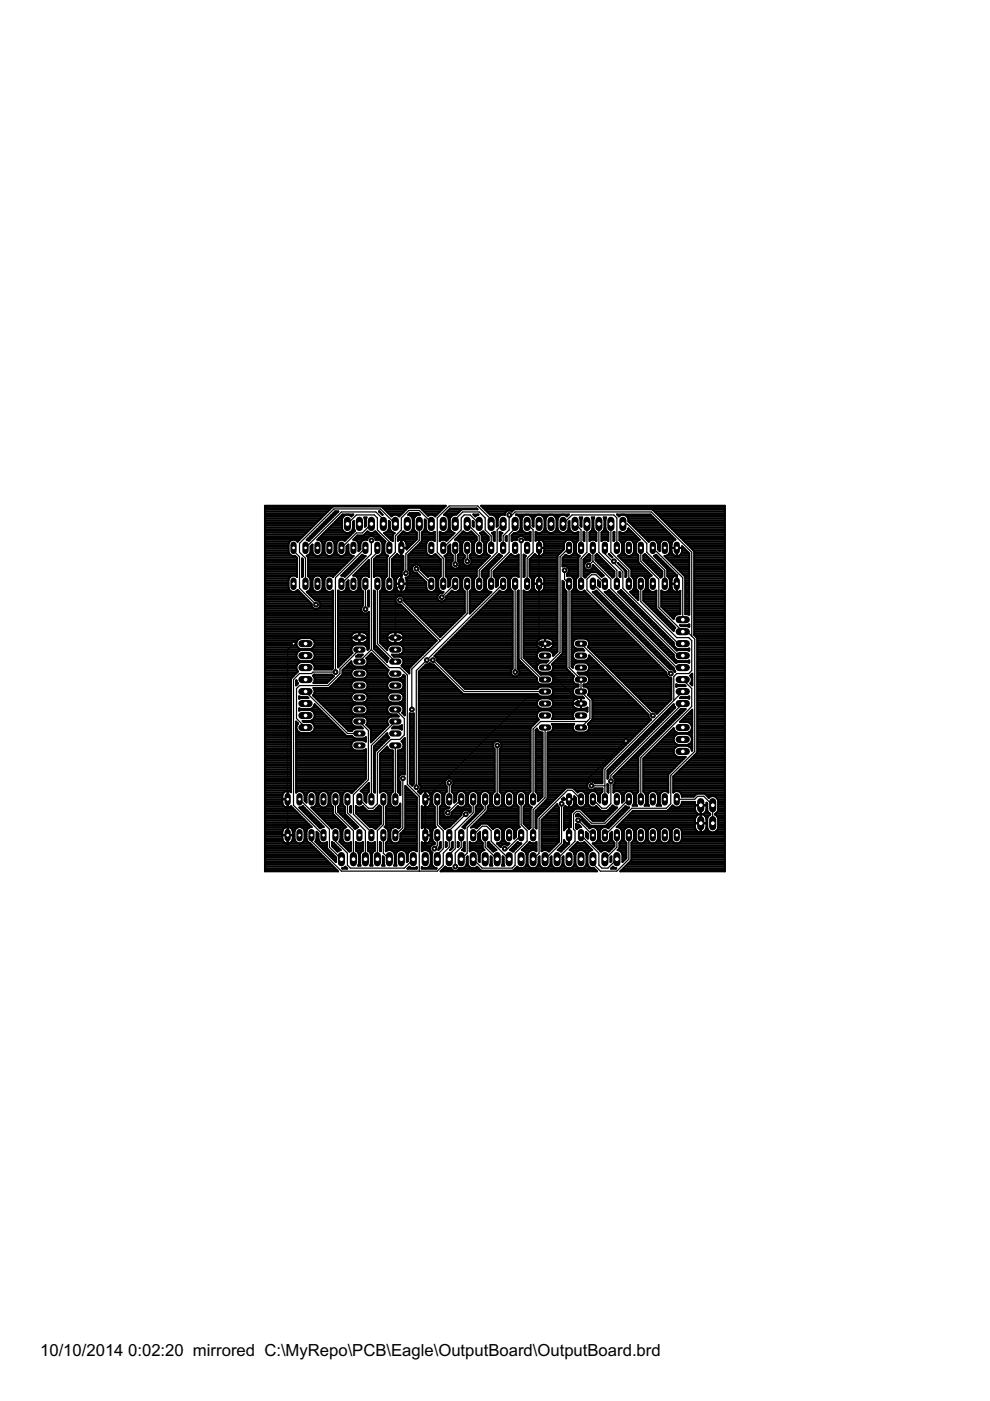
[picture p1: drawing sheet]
<svg xmlns="http://www.w3.org/2000/svg" width="210mm" height="297mm" viewBox="0 0 210 297" stroke-linecap="round" stroke-linejoin="round" font-family="sans-serif">
<defs><g id="words">
<g font-size="4">
<text x="8.5" y="287.5">10/10/2014</text>
<text x="27.2" y="287.5">0:02:20 mirrored C:\MyRepo\PCB\Eagle\OutputBoard\OutputBoard.brd</text>
</g>
</g></defs>
<g fill="none" stroke="#000" stroke-width=".25">
<path d="M62.2 116.2v.6l1.3 1.2v6.7l3.5 3.5M73.7 111.1l1.9-1.9h3.8l.6 .6v2.6l2.5 2.5v1.3M77.5 116.2l-6.4 6.3v20h-4.7l-.4 .3h-2.5l-1.3 1.3v26.6l6.4 6.4M78.7 114.6v2.8l-6.3 6.4M78.7 111.1l-1.9 1.9h-1.2l-3.2 3.2M80 116.2v.9l-1.3 1.3v19.3M81.3 111.1v-1l-1.6-1.6h-7.3l-7.6 7.7M83.8 111.1l-3.2-3.2h-9.8l-7.3 7.3v1.9l1.3 1.3v5.4M85.1 116.2v7.6l-1.3 1.2v10.2M88.9 111.1v3.5l-2.9 2.8v4.1M91.4 111.1v-.3l-2.5-2.6h-2.2l-1.6 1.6v2.6l-1.3 1.2v3.5l-1.3 1.3v5.4M96.5 111.1v-1l1.6-1.6h3.5l1.3 1.3v2.6l1.2 1.2v2.6"/>
<path d="M96.5 116.2v3.4M99.1 111.1l2.5 2.5v2.6M99.1 116.2v2.8M101.6 111.1l-1.9-1.9h-1.3l-.6 .6v2.6l-3.8 3.8M104.1 111.1v-1l-2.8-2.8h-6.1l-2.5 2.5v7.3l1.3 1.3v5.4M106.7 116.2v-2.6l1.2-1.2v-2.6l1.3-1.3h28.9l8.6 8.6v17.8M106.7 111.1l-1.3 1.3v4.7l-3.8 3.8v2.9M107.9 109.2l.4 .3M109.2 111.1v.9l-1.3 1.3v3.8l-3.8 3.8v2.9M110.5 114.6v25l4.4 4.5h.7M111.8 111.1l1.2 1.3v4.7l-1.2 1.3v5.4M114.3 116.2v21.5"/>
<path d="M119.4 111.1l1.9-1.9h8.9l.6 .6v6.4M120.6 116.2l-1.9 1.8v20.4l-3.1 3.1M121.9 111.1l1.3 1.3v3.8M124.4 111.1v6l-1.2 1.3v5.4M125.7 119l3.8 3.8v1.9l14.3 14.3h1M125.7 116.2v2.8M125.7 119l-.9 1M127 111.1v6l3.8 3.8v2.9M128.2 116.2v1.2l3.9 3.8v3.5l11.7 11.8h1M129.5 111.1v6l3.8 3.8v2.9M129.8 119h.4M132.1 111.1h.9l4.1 4.1v1.9l3.8 3.8v2.9"/>
<path d="M135.9 116.2v2.8l3.8 3.8v6l5.1 5.1h.9l1.6 1.6v23.8l-5.1 5.1v6l-.9 1h-7.3l-5.8 5.7M138.4 116.2l6.4 6.3v8.9M62.2 136.5l-1.2 1.2v39.4M76.2 137.7l-4.1 4.2v.9l-2.6 2.6h-6l-.6 .6v6.3l1.9 1.9M77.5 123.8v5.4M78.7 137.7l3.8 3.8h2.3l1.6 1.6v23.2l2.5 2.5v15.9M78.7 137.7l-2.5 2.6M80 123.8v12.7l3.8 3.8M84.8 127.3l8.5 8.5M88.3 120.6l3.1 3.2M91.8 140l6.6 6.6h17.2M96.5 123.8l-2.8 2.8"/>
<path d="M99.1 123.8v6.3l-11.8 11.8v8.5M106.7 123.8l-18.4 18.4v24.7M109.2 123.8v18.7M115.6 136.5l-1.9 1.9v3.5l.9 .9h2.2l5.1 5.1M119.7 120.9v1.9l.9 1v17.7l2.6 2.6v2.5l1.9 1.9v3.8l-.7 .7M123.2 136.5l15.2 15.2M125.7 123.8l17.8 17.7h1.3M128.2 123.8l-1.9-1.9h-.9l-1 .9v2.2l17.8 17.8M135.9 123.8v3.8l7.6 7.6h2.5l.7 .6v6.4l-.7 .6h-2.5l-.6 .6v5.1M64.8 146.6l8.9 8.9h2.5M76.2 153l1.9 1.9v10.4l-3.2 3.2v4.1l3.8 3.8v.7M83.8 158.1v11.4"/>
<path d="M83.8 150.4l1.9 1.9v3.5l-.9 1h-1.9l-2.9 2.8v10.8l-.9 1h-1l-1.9-1.9M83.8 153l-5.1 5.1v11.4M105.4 158.1v11.4M115.6 154.2v14.9l-2.6 2.6v5.4M121.9 147.9h-10.1l-21.6 21.6v7.6M121.9 147.9l1.3 1.3M124.4 153l-1.2 1.2M124.4 153h-9.8l-1.6 1.6v14.9M132.7 157.1l-8.3 8.2v5.1l-.9 1h-2.9M144.8 149.2l-15.3 15.2v6l-.9 1h-1l-1.9-1.9M144.8 146.6l-16.6 16.5v6.4M144.8 144.1l1.9 1.9v3.8l-10.8 10.8v8.9"/>
<path d="M63.5 169.5l6.3 6.3v3.8l2.6 2.6M71.1 169.5v2.8l3.8 3.8v6.1M71.1 177.1v1.3l2.6 2.5v2.5l.6 .7h11.4l1.9-1.9M73.7 169.5v2.8l3.8 3.8v6.1M81.3 169.5v5.4l-1.3 1.2v6.1M81.3 177.1v3.8l1.2 1.3M85.4 165v10.5l-1.6 1.6M92.7 169.5v5.4l1.3 1.2v3.8l-1.3 1.3v1M92.7 177.1v2.2l-.6 .6M95.2 166v3.5M97.8 177.1v2.5l-1.3 1.3v2.8M97.8 169.5l-2.9 2.8"/>
<path d="M98.7 172.6l-3.5 3.5v3.5l-1.2 1.3v2.5l-1.3 1.3h-20.3l-6.4-6.3v-1.3M100.3 177.1l1.9-1.9h1l.9 .9v2.3l3.8 3.8M100.3 169.5v2.8l-3.8 3.8v3.8l-1.3 1.3v1M102.9 169.5v2.2l-3.8 3.8v5.4l-1.3 1.3M102.9 177.1v2.5l2.5 2.6M110.5 169.5v5.4l1.3 1.2v2.3l-2.6 2.5v2.5l-.6 .7h-6.4l-1.9-1.9M110.5 177.1l-2.9 2.8h-.6M119.1 170.4v8.3l-3.5 3.5M120.6 169.5v7.6M122.6 173.9l3.1 3.2M123.2 177.1l3.8 3.8v2.5l.6 .7h1.3l1.9-1.9M123.2 169.5l-1.9-1.9h-1l-6 6v7.3l-1.3 1.3"/>
<path d="M125.4 166.6h2.8M130.8 177.1v2.5l-2.6 2.6M133.3 177.1v5.1l-2.5 2.5h-3.5l-1.6-1.6v-.9M133.3 169.5l-5.1 5h-2.8l-2.5-2.5h-.7l-.6 .6v3.2l.3 .3v2.3l-3.8 3.8M143.5 169.5h3.8l.6-.7h1.3l1.9 1.9v3.8M148.6 170.7v3.8"/>
</g>
<g fill="none" stroke="#000" stroke-width=".42">
<path d="M56.2 114.4h7.3M56.2 119.7h6.8M56.2 108.5h13.3M56.2 107.3h38.2M56.2 119.3h6.8M56.2 118.9h6.8M56.2 118.6h6.8M56.2 118.2h6.7M56.2 117.8h5.7M56.2 117.4h5.2M56.2 117.1h5M56.2 116.7h5"/>
<path d="M56.2 116.3h5M56.2 116h5M56.2 115.6h5M56.2 115.2h5M56.2 114.8h5.2M56.2 114.1h7.7M56.2 113.7h8.1M56.2 113.3h8.4M56.2 112.9h8.8M56.2 112.6h9.2M56.2 112.2h9.6M56.2 111.8h9.9"/>
<path d="M56.2 111.4h10.3M56.2 111.1h10.7M56.2 110.7h11M56.2 110.3h11.4M56.2 110h11.8M56.2 109.6h12.2M56.2 109.2h12.5M56.2 108.8h12.9M56.2 108.1h13.7M56.2 107.7h14.1M62 114.4l-.7 .5-.1 .4v1.7a1.08 1.08 0 0 0 1.3 .8l.5 .5v4a1.06 1.06 0 0 0-1.8 .6v1.8a1.09 1.09 0 0 0 1.6 .6M63.1 114.8h.1"/>
<path d="M64.1 119.7h.1M64.1 118.4l.1 .2v3.6l-.1 .1zM64.1 119.3h.1M64.1 118.9h.1M64.1 118.6h.1M65 114.4l6-5.9 .7-.1-6.2 6.3zM65 114.4h.7M65.1 117.8h1.9M65.3 119.7h7.9M65.3 119.3h8.3M65.3 118.9h8.6M65.3 118.6h9"/>
<path d="M65.3 118.2h9.4M65.4 114.1h.7M65.7 117.4h.7M65.7 117.4l-.7 .5 .3 .3v4l.5 .7v1.8l-.4 .6M65.7 117.4l.1-.4v-1.2l.5-.4v1.6l.1 .4M65.8 113.7h.7M65.8 117.1h.5M65.8 116.7h.5M65.8 116.3h.5M65.8 116h.5M66.1 115.6h.2M66.1 113.3h.7"/>
<path d="M66.4 117.4a1.07 1.07 0 0 0 1.8 0M66.5 112.9h.7M66.9 112.6h.7M67.3 112.2h.7M67.6 114.4h2.5l.4 .2 .4 .7v1.7l-.1 .4M67.6 114.1h6.1M67.6 111.8h.7M67.7 117.8h1.8M68 113.7h6.1M68 111.4h.7M68.2 114.8h.8M68.2 117.4h.8"/>
<path d="M68.3 115.2h.5M68.4 117.1h.4M68.4 113.3h6.1M68.4 116.7h.4M68.4 116.3h.4M68.4 116h.4M68.4 115.6h.4M68.4 111.1h.7M68.7 112.9h4.6M68.8 110.7h.7M69 117.4a1.07 1.07 0 0 0 1.8 0M69.1 112.6h3.6"/>
<path d="M69.1 110.3h.7M69.5 112.2h3.1M69.5 110h.7M69.6 114.4l-.3 .2-.5 .7v1.7l.2 .4M69.8 111.8h2.7M69.9 109.6h.7M70.2 117.8h1.8M70.2 111.4h2.3M70.3 109.2h.7M70.6 107.4l-7.5 7.5-.6-.5M70.6 111.1h1.9M70.6 108.8h.8"/>
<path d="M70.7 114.8h.9M70.7 117.4h.8M70.9 115.2h.5M70.9 117.1h.5M70.9 116.7h.4M70.9 116.3h.4M70.9 116h.4M70.9 115.6h.4M71 110.7h1.5M71.4 110.3h1.1M71.5 117.4a1.09 1.09 0 0 0 1.1 .5 1.09 1.09 0 0 0 .9-.9v-1.2l.4-.4v1.6l.1 .4M71.7 110h.9"/>
<path d="M72.1 109.6h.6M72.2 114.4l-.4 .2-.5 .7v1.7l.2 .4M72.5 109.2h.8M72.7 114.4h.6M72.7 117.8h1.9M73.3 117.4h.8M73.4 117.1h.5M73.5 116.7h.4M73.5 116.3h.4M73.5 116h.4M73.7 115.6h.2M74 117.4l.3 .3 .7 .2-4.4 4.4"/>
<path d="M74 112.9h.8M74 109.2h.8M74.6 112.6h.6M74.7 119.7h1M74.8 112.2h.3M74.8 110.7v1.4a1.19 1.19 0 0 1-1.1 .9 1.19 1.19 0 0 1-1.2-.9v-2a1.17 1.17 0 0 1 .8-.9 1.17 1.17 0 0 1 1.2 .3l.4-.4h-2.3l-5.3 5.3a1.07 1.07 0 0 1 1.1 .9v1.7l-.2 .4M74.8 110.7l.2-.3v1.7l.2 .4-2.1 2.2-.5-.3h-2.5M74.8 111.8h.2M74.8 111.4h.2M74.8 111.1h.2M74.8 110.7h.2M75.1 119.3h1"/>
<path d="M75.2 114.1h2.8M75.4 118.9h1.1M75.6 113.7h2.8M75.8 114.8h.8M75.8 118.6h1.1M76 115.2h.5M76 116.7h.2M76 116.3h.4M76 116h.4M76 115.6h.4M76.2 118.2h1M76.6 117.8h.5"/>
<path d="M76.8 117.6l.7 .3-4.4 4.4-.8-.3zM77.2 109.7h.5l-.1 .4v1.4l-.2 .2v-1.6zM77.2 119.7h1M77.3 114.4l-.7 .5-.2 .4v1.2l-.4 .4v-1.6a1.07 1.07 0 0 0-1.1-.9l.9-.9h1.3l.8-.9a1.08 1.08 0 0 0 1.7 0l2.1 2.2M77.3 113.3h2.9M77.3 110h.3M77.4 111.4h.2M77.4 111.1h.2M77.4 110.7h.2M77.4 110.3h.2M77.6 119.3h.6M77.6 112.9h.8"/>
<path d="M77.7 114.4h.1M78 114l-.2 .5-2.6-.1M78 114a.92 .92 0 0 1 1.5 0M78 118.9h.2M79 113.7h1.6M79.1 112.9h.8M79.3 119.7h2.7M79.3 119.3h2.7M79.3 118.9h2.7M79.3 118.6h2.7M79.5 114l.2 .5 .1-.1M79.5 114.1h1.5"/>
<path d="M79.7 114.4a1.14 1.14 0 0 1 1.4 .9v1.7a1.07 1.07 0 0 1-1.1 .9l-.7 .7v3.7a1.08 1.08 0 0 1 1.8 .6v1.8l-.5 .6M79.7 118.2h2.3M80.3 114.4h1.1M80.4 117.8h1.8M80.4 108.4l.7 .7-.8-.7 .2 .1M80.8 108.8h.1M80.9 114.8h.8M80.9 107.4l2.1 2.1a1.08 1.08 0 0 1 1.6 0l1.9-1.8h2.6l1.7 1.6a1.13 1.13 0 0 1 1.5 .2l2.2-2.3h-38.3v77.5h15.5l-6.5-6.3-.2-.5v-1.7a1.02 1.02 0 0 1 1.1-.8l-4.4-4.4M80.9 117.4h.8M81 115.2h.5M81.1 117.1h.4M81.1 116.7h.4"/>
<path d="M81.1 116.3h.4M81.1 116h.4M81.1 115.6h.4M81.2 107.7h5.2M81.6 108.1h4.5M81.6 112.9h1.9M81.7 114.8l-.2 .5v1.7l.1 .4 .7 .5-.3 .3v4l-.4 .3-.1 .4v1.8a1.09 1.09 0 0 0 1.7 .6M81.7 113.3h1.7M82 108.5h3.7M82.1 113.7h1.2M82.2 112.6h.7M82.3 108.8h3"/>
<path d="M82.4 112.2h.3M82.4 110.4l.3 .3v1.4a1.2 1.2 0 0 0 1 .9l-.4 .4v1.3l-1.9-1.7a1.2 1.2 0 0 0 1-.9zM82.4 111.8h.3M82.4 111.4h.3M82.4 111.1h.3M82.4 110.7h.3M82.5 114.1h.8M82.7 109.2h.7M82.9 114.4h.4M83.1 119.7h2.4M83.1 119.3h2.4M83.1 118.9h2.4"/>
<path d="M83.1 118.6h2.4M83.5 118.2h2M83.9 117.8h.7M84.2 109.2h.7M84.3 114.4h.4M84.3 114.1h4.1M84.5 113.7h3.9M84.9 113.3h3.5M85.1 114.4v3.5M85.1 116.1h.1M85.1 116.2h1.1M85.1 114.4h.1"/>
<path d="M85.1 117.8h.1M85.1 117.4h.1M85.1 117.1h.1M85.1 116.7h.1M85.1 116.3h.1M85.1 116h.1M85.1 115.6h.1M85.1 115.2h.1M85.1 114.8h.1M85.2 112.9h.8M85.3 112.9l.2-.3a1.15 1.15 0 0 0 1.2 .4 1.15 1.15 0 0 0 .8-.9v-2a1.19 1.19 0 0 0-1-1l.4-.3h1.8l.4 .3a1.19 1.19 0 0 0-1.4 1v2l.2 .4 .5 .4v1.4l-2.2 2.2v-1.3l-.4-.6-.3-.2M85.3 112.9h.1"/>
<path d="M85.3 112.9l-1 .9v.8l.5-.2h.7M85.5 114.4h2.8M86 114.8h1.9M86.2 115.2h1.3M86.2 116.3h.2M86.2 116h.6M86.2 115.6h.9M86.6 119.7h6.9M86.6 119.3h6.9M86.6 118.9h6.9M86.6 118.6h6.8M86.6 118.2h6.4"/>
<path d="M86.6 117.8h4.5M86.7 112.9h1.7M86.7 109.2h1.8M86.8 117.4h3.8M86.8 108.8h2M87.1 117.1h3.3M87.3 112.6h.7M87.3 109.6h.7M87.5 112.2h.3M87.5 110h.3M87.5 116.7h2.9M87.5 111.8h.2"/>
<path d="M87.5 111.4h.2M87.5 111.1h.2M87.5 110.7h.2M87.5 110.3h.2M87.9 116.3h2.5M88.1 119.7l-.6 .4-.1 .3M88.3 116h2.1M88.5 119.7l.5 .4M88.6 115.6h1.8M89 115.2h1.4M89.2 107.7h4.9M89.4 114.8h1.2"/>
<path d="M89.4 114.4h2.8M89.4 114.8l-2.8 2.8v3.2a.92 .92 0 0 1 .3 1.1 .92 .92 0 0 1-.9 .6l.1 .2M89.4 114.1h2.8M89.4 113.7h2.8M89.4 113.3h2.8M89.4 112.9h1.7M89.5 108.1h4.2M89.8 112.6h.7M89.9 108.5h3.4M90 112.2h.3M90.1 111.8h.2M90.1 111.4h.2"/>
<path d="M90.1 111.1h.2M90.1 110.7h.2M90.1 110.3h.2M90.3 108.8h2.6M90.6 109.2h.5M91.2 114.4l-.4 .2-.4 .7v1.7a1.08 1.08 0 0 0 .8 .9 1.08 1.08 0 0 0 1.1-.4l1.2 1.1v3.6l-.4 .3-.2 .4v1.8l.5 .6M91.7 114.4l.5 .3v-1.9a1.17 1.17 0 0 1-1.9-.7v-1.8l-.2-.2v2l-.2 .4-.5 .4v1.9M91.8 117.8h.9M91.8 112.9h.4M91.8 109.2h.8M93.2 114.4h1.7M93.2 114.1h2.1"/>
<path d="M93.2 113.7h2.5M93.2 113.3h2.9M93.2 112.9h.4M93.8 114.4l-.6 .3v-1.9a1.17 1.17 0 0 0 1.9-.7v-2a1.19 1.19 0 0 0-1-1l1.4-1.3h5.5l.3 .2h-3.4l-1.2 1.1a1.21 1.21 0 0 0-1.3 1v2a1.2 1.2 0 0 0 1 .9l-1.7 1.7-.5-.3M94.3 117.8h1.7M94.3 112.9h1.9M94.4 109.2h1.7M94.4 108.8h2.6M94.5 119.7h1.1M94.5 119.3h1.2M94.5 118.9h1.4M94.5 118.6h1.5"/>
<path d="M94.5 118.2h1.5M94.8 108.5h2.6M94.8 117.4h.8M94.9 112.6h.7M94.9 109.6h.7M95 117.1h.5M95 116.7h.5M95 116.3h.5M95 116h.5M95.1 112.2h.3M95.1 110h.3M95.1 111.8h.3"/>
<path d="M95.1 111.4h.3M95.1 111.1h.3M95.1 110.7h.3M95.1 110.3h.3M95.2 108.1h2.6M95.3 115.6h.2M95.6 117.4l-.1-.4v-1.6l-.5 .4v1.2l-.1 .4-.7 .5 .3 .3v4l.4 .3 .1 .4v1.6l.5-.4v-1.2a1.08 1.08 0 0 1 1-.9 1.08 1.08 0 0 1 1.1 .9v1.8a1.09 1.09 0 0 1-1.7 .6M96.7 114.4l.7 .5 .2 .4v1.7l-.2 .4-.4 .4v1.1a.93 .93 0 0 1 .2 1.4 .93 .93 0 0 1-1.4 0 .93 .93 0 0 1 .2-1.4v-1.1l-.4-.4M96.8 114.1h4.3M97 118.6h1.3M97 118.2h1.5M97 117.8h1.5"/>
<path d="M97.1 118.9h1M97.2 113.7h3.7M97.4 119.3h.8M97.4 114.8h.8M97.4 117.4h.8M97.4 119.7h1M97.6 117.1h.4M97.6 115.2h.4M97.6 113.3h3M97.6 116.7h.4M97.6 116.3h.4M97.6 116h.4"/>
<path d="M97.6 115.6h.4M97.9 112.9h.8M98.8 114.4h-2.3l1.7-1.8a1.08 1.08 0 0 0 1.7 0l1.2 1.2v.8l-.6 .7v1.7l.2 .4M99.3 114.4l.7 .5 .1 .4v1.7l-.1 .4-.4 .4v.5a.93 .93 0 0 1 .2 1.3 .93 .93 0 0 1-1.4 0 .93 .93 0 0 1 .1-1.3v-.5l-.4-.4M99.4 112.9h.8M99.6 118.2h4M99.6 117.8h1.6M99.7 119.7h2.4M99.9 118.6h3.3M99.9 114.8h.9M99.9 119.3h2.5M99.9 117.4h.8"/>
<path d="M100 118.9h2.8M100.1 117.1h.4M100.1 115.2h.5M100.1 116.7h.4M100.1 116.3h.4M100.1 116h.4M100.1 115.6h.4M100.2 110.4l.2 .3v1l-.2-.2zM100.2 111.4h.2M100.2 111.1h.2M100.2 110.7h.2M100.4 109.1h1.1l-.7 .4z"/>
<path d="M100.5 109.2h.7M100.7 117.4a1.08 1.08 0 0 0 1.1 .5 1.08 1.08 0 0 0 .9-.9v-1.7l-.2-.4-.4-.3v-1.2l-.4-.4 .7-.4 1.2 1.2v.8l-.5 .7v1.7l.1 .4M101.1 114.4h-2.3l-.7 .5-.1 .4v1.7l.1 .4M102 117.8h1.8M102 112.9h.7M102.1 113.3h1M102.1 107.3h51.6M102.1 114.4h1.5M102.1 114.1h1.5M102.1 113.7h1.4M102.4 114.8h.9M102.5 117.4h.8"/>
<path d="M102.5 107.7h51.2M102.6 117.1h.5M102.6 115.2h.5M102.7 116.7h.4M102.7 116.3h.4M102.7 116h.4M102.7 115.6h.4M102.8 108.1h6.1M103.2 117.4l.7 .5-2.8 2.8v1.5l-.6 .7v1.8l.5 .6M103.2 108.5h4.2M103.6 119.7h1M103.6 108.8h3.5"/>
<path d="M103.9 119.3h1.1M104.3 113l.6-.2v1.9l-.2-.1v-1.2zM104.3 118.9h1M104.5 112.9h.4M104.5 109.2h1.8M104.6 113.3h.3M104.7 114.4h.2M104.7 114.1h.2M104.7 113.7h.2M104.7 118.6h1M105.1 109.6h.6M105.1 118.2h1"/>
<path d="M105.3 110h.3M105.3 111.4h.2M105.3 111.1h.2M105.3 110.7h.2M105.3 110.3h.2M105.5 117.8h.8M105.9 112.8l.6 .2-.3 .4v1.2l-.3 .1zM105.9 114.4h.3M105.9 114.1h.3M105.9 113.7h.3M105.9 113.3h.3M105.9 112.9h.4"/>
<path d="M106.1 119.7h3.9M106.5 119.3h3.5M106.9 118.9h3.1M107.2 114.4h.2M107.2 113.8l.2-.2v1.1l-.2-.1zM107.2 114.1h.2M107.2 118.6h2.8M107.3 113.7h.1M107.6 118.2h2.4M108 117.8h.9M108.5 114.4h.4M108.5 114.1h1.2"/>
<path d="M108.5 113.7h1.7M108.5 108.5a.89 .89 0 0 0-1-.2 .89 .89 0 0 0-.5 .9 1.12 1.12 0 0 0-1.5 .9v1.4l-.2 .2v-1.6a1.21 1.21 0 0 0-1.4-1l-1.9-1.9h51.7v77.5h-22.2l2.4-2.3v-3.7l.5-.8v-1.7a1.09 1.09 0 0 0-1.1-.9 1.09 1.09 0 0 0-1 .9v1.7l.5 .8v3.2l-.8 .9v-1.6a1.12 1.12 0 0 0-1.1-1l.4-.3v-1.2l.6-.8v-1.7a1.02 1.02 0 0 0-1.2-.8l3.5-3.5h7.3l1.1-1.1a1.08 1.08 0 0 0 1.3 .3 1.08 1.08 0 0 0 .7-1.1h2.8v.7h1.1v5.8l-.7-.3M108.5 108.5l.5-.5h29.3l8.9 8.9v17.8M108.5 108.5h.1M108.7 113.3h3.8M109.6 117.8h.4M109.6 112.9h1.8M109.6 109.2h1.8M109.7 114a.92 .92 0 0 1 1.6 0M109.7 114l-.1 .5-.2-.1M110.1 112.6h.7M110.1 109.6h.7"/>
<path d="M110.3 112.2h.3M110.3 110h.3M110.4 111.8h.2M110.4 111.4h.2M110.4 111.1h.2M110.4 110.7h.2M110.4 110.3h.2M110.8 113.7h1.7M111 119.7h.2M111 117.6l.5 .3-.3 .3v4l-.2 .1zM111 119.3h.2M111 118.9h.2"/>
<path d="M111 118.6h.2M111 118.2h.2M111 117.8h.4M111.3 114l.1 .5 1.1-.1M111.3 114.1h1.2M111.4 114.4h.1M112 114.4l.5 .3v-1.9a1.16 1.16 0 0 1-1.9-.7v-2a1.18 1.18 0 0 1 1.2-1 1.18 1.18 0 0 1 1.1 1v1.4l.2 .2v-1.6a1.2 1.2 0 0 1 1.2-1 1.2 1.2 0 0 1 1.2 1v2a1.17 1.17 0 0 1-1.9 .7v1.8M112.1 112.9h.4M112.1 109.2h1.8M112.3 119.7h5.9M112.3 119.3h5.9M112.3 118.9h5.9"/>
<path d="M112.3 118.6h5.9M112.7 109.6h.7M112.7 118.2h5.5M112.9 110h.3M112.9 111.4h.2M112.9 111.1h.2M112.9 110.7h.2M112.9 110.3h.2M113.1 117.8h.7M113.2 117.6l-.9 1v3.6l.5 .7v1.8l-.4 .6M113.2 117.6h.1M113.6 114.4h.3"/>
<path d="M113.6 114.6v.1M113.6 114.1h9M113.6 113.7h9M113.6 113.3h9M113.6 112.9h.3M114.3 116.1h.1M114.3 116.2h1.1M114.3 114.4h.1M114.3 114.4v3.5M114.3 117.8h.1M114.3 117.4h.1M114.3 117.1h.1"/>
<path d="M114.3 116.7h.1M114.3 116.3h.1M114.3 116h.1M114.3 115.6h.1M114.3 115.2h.1M114.3 114.8h.1M114.7 112.9h1.8M114.7 109.2h1.8M114.7 114.4h5.7M114.7 114.4h-.7l-.4 .2M114.7 114.4l.6 .7 .1 2M114.8 117.8h3.4"/>
<path d="M115.2 114.8h4.6M115.2 117.4h3.4M115.2 112.6h.7M115.2 109.6h.7M115.3 117.4a1.13 1.13 0 0 1-1.9 .1l-.2 .1M115.4 117.1l-.1 .3M115.4 117.1h3.6M115.4 115.2h4.2M115.4 116.7h3.9M115.4 116.3h4.2M115.4 116h4.2M115.4 115.6h4.2"/>
<path d="M115.4 112.2h.3M115.4 110h.3M115.5 111.8h.2M115.5 111.4h.2M115.5 111.1h.2M115.5 110.7h.2M115.5 110.3h.2M115.8 109.6a1.19 1.19 0 0 1 1.3-.5 1.19 1.19 0 0 1 .9 1v2a1.2 1.2 0 0 1-1.2 .9 1.2 1.2 0 0 1-1.1-.9v-2zM117.2 112.9h1.8M117.2 109.2h1.8M117.8 112.6h.6M117.8 109.6h.6"/>
<path d="M117.9 112.2h.4M117.9 110h.4M118 111.8h.2M118 111.4h.2M118 111.1h.2M118 110.7h.2M118 110.3h.2M118.2 117.8v20.4l-.9 .9v-.3M119.3 119.7h3.3M119.3 119.3h3.3M119.3 118.9h3.3M119.3 118.6h3.3"/>
<path d="M119.4 118.2h3.2M119.7 117.8h.6M119.7 112.9h1.8M119.7 109.2h.8M120.3 112.6h.7M120.5 112.2h.3M120.5 110.7v1.4a1.2 1.2 0 0 1-1.1 .9 1.2 1.2 0 0 1-1.2-.9v-2a1.17 1.17 0 0 1 .8-.9 1.17 1.17 0 0 1 1.2 .3l.4-.4h-11.2a1.19 1.19 0 0 1 1 1v2a1.22 1.22 0 0 1-1.4 .9l-.5 .5v1.2l.5-.3h.6M120.5 110.7l.2-.3v1.7a1.18 1.18 0 0 0 1.9 .7v1.8l-.5 .7v1.7l.2 .4M120.5 111.8h.2M120.5 111.4h.2M120.5 111.1h.2M120.5 110.7h.2"/>
<path d="M120.9 114.4l.3 .2 .5 .7v1.7l-.2 .4M121 117.8h1.8M121.5 114.8h.8M121.5 117.4h.8M121.5 117.4a1.06 1.06 0 0 1-1.6 .2l-.6 .7v1.8a.92 .92 0 0 1 1.2 .3 .92 .92 0 0 1-.3 1.3v.4a1.05 1.05 0 0 1 1.5 .8v1.8l-.5 .7v15.9l.3 .3a1.04 1.04 0 0 1 .8-1.1h1.8a1.08 1.08 0 0 1 .8 1 1.08 1.08 0 0 1-.8 1.1h-1.6l.4 .4h1.2a1.07 1.07 0 0 1 .8 1.2 1.07 1.07 0 0 1-1.2 .9v.4a1.07 1.07 0 0 1 1.1 .6 1.07 1.07 0 0 1-.1 1.2l.9 1v4.2l-.9 1M121.7 115.2h.5M121.7 117.1h.4M121.7 116.7h.4M121.7 116.3h.4M121.7 116h.4M121.7 115.6h.4M122.3 117.4l.6 .5-.3 .3v4l-.5 .7v1.8a1.06 1.06 0 0 0 1.8 .5l17.4 17.4a.93 .93 0 0 0 1 1.1v4.6l-3 3.1a.83 .83 0 0 0-1-.6l-13.6-13.6a1.06 1.06 0 0 0-.6-1.8h-1.8a1.08 1.08 0 0 0-.9 1.1 1.08 1.08 0 0 0 .9 1h1.2l.4 .4h-1.6l-.7 .5-.1 .4"/>
<path d="M122.3 112.9h.3M122.6 114.4h-2.2l-.4 .2-.4 .7v1.2l-1.4 1.3M122.9 109.7h.5l-.1 .4v1.6l-.2-.2v-1.4zM123 110h.3M123.1 111.4h.2M123.1 111.1h.2M123.1 110.7h.2M123.1 110.3h.2M123.7 114.4h.2M123.7 112.8l.2 .1v1.8l-.2-.1zM123.7 119.7h.2M123.7 119.3h.4"/>
<path d="M123.7 118.9h1.3M123.7 114.1h.2M123.7 113.7h.2M123.7 113.3h.2M123.7 112.9h.2M123.7 118.6h1.5M124.1 118.2h1.1M124.5 117.8h.7M124.9 117.5l.3 .3v1l-.3 .2a.94 .94 0 0 0-1 1 .94 .94 0 0 0 1 .9 .94 .94 0 0 0 .8-1.1l2.3 2.2-.4 .3-1-1h-1.4l-1.2 1.2-.3-.3v-3.6zM125 114.1h1.4M125 113.7h1.4M125 113.3h1.4"/>
<path d="M125 112.9h1.4M125.4 112.6h.7M125.5 114.4l-.5 .3v-1.8l.4-.4 .2-.4v-2l-.1-.4h.5l-.2 .4v2l.2 .4 .4 .4v1.8l-.5-.3h-.9M125.6 112.2h.3M125.6 110h.3M125.6 111.8h.2M125.6 111.4h.2M125.6 111.1h.2M125.6 110.7h.2M125.6 110.3h.2M126 114.4h.4M126.3 117.8l.3-.3 3.7 3.6v1.1l-.4 .3-3.6-3.7z"/>
<path d="M126.3 118.6h1.4M126.3 118.2h1M126.3 117.8h.7M126.4 118.9h1.7M126.8 119.3h1.6M127.1 119.7h1.7M127.5 114.1h1.5M127.5 113.7h1.5M127.5 113.3h1.5M127.5 112.9h1.5M127.9 112.6h.7M128 114.4l-.5 .3v-1.8l.5-.4 .2-.4v-2l-.2-.4h.5l-.1 .4v2l.1 .4 .5 .4v1.8l-.5-.3h-1"/>
<path d="M128.1 112.2h.3M128.1 110h.3M128.2 111.8h.2M128.2 111.4h.2M128.2 111.1h.2M128.2 110.7h.2M128.2 110.3h.2M128.5 114.4h.5M129.1 117.5l.7 .7zM129.4 117.8h.1M130.1 114.4h.2M130.1 112.9l.2-.1v1.8l-.2 .1z"/>
<path d="M130.1 114.1h.2M130.1 113.7h.2M130.1 113.3h.2M130.1 112.9h.2M131 109.2h.7M131 119.3l1.8 1.8v1.1l-.2 .1v-1.3zM131.1 117.8h1.9M131.3 119.7h.1M131.3 114.4h2.2l.4 .2 .5 .7v1.7a1.09 1.09 0 0 1-.8 .9 1.09 1.09 0 0 1-1.2-.5M131.3 114.1h4M131.3 113.7h3.6M131.3 113.3h3.2"/>
<path d="M131.3 112.9h.4M131.4 118.2h3.9M131.6 114.8h.9M131.7 117.4h.8M131.7 118.6h3.6M131.8 115.2h.5M131.8 117.1h.5M131.9 116.7h.4M131.9 116.3h.4M131.9 116h.4M131.9 115.6h.4M132.1 118.9h3.2"/>
<path d="M132.4 112.9h1.7M132.4 109.2h5.6M132.5 119.3h2.9M132.9 119.7h2.9M133 112.6h.8M133 109.6h5.4M133.1 114.4l-.7 .5-.1 .4v1.7l.1 .4M133.2 112.2h.2M133.2 110h5.6M133.2 112.1a1.18 1.18 0 0 1-1.9 .7v1.8l.6 .7v1.7l-.5 .7-.4 .2 2.9 2.8v1.5l.5 .7v1.8l-.5 .6M133.2 110.5a1.18 1.18 0 0 0-.6-1.2 1.18 1.18 0 0 0-1.4 .2l-.4-.4h7.1l5.3 5.3h-.1M133.2 112l2.4 2.4-.6 .5-.2 .4v1.7l.2 .4"/>
<path d="M133.2 112v.1M133.2 110.5h.1M133.2 110.5l4.3 4.4 .7-.5M133.2 110.3h5.9M133.4 110.7h6.1M133.6 114.4h2M133.7 117.8h1.6M133.8 111.1h6.1M134.2 111.4h6.1M134.2 114.8h.8M134.2 117.4h.8M134.4 115.2h.5"/>
<path d="M134.4 117.1h.4M134.4 116.7h.4M134.4 116.3h.4M134.4 116h.4M134.4 115.6h.4M134.5 111.8h6.1M134.9 112.2h6.1M135 117.4l.3 .4v1.4l2.9 2.8-.4 .2-.4 .7v1.8a1.09 1.09 0 0 0 1.6 .6M135.3 112.6h6.1M135.7 112.9h6.1M136 113.3h6.1M136.4 117.8l.3-.3 3.7 3.6v1.1l-.3 .3-3.7-3.7z"/>
<path d="M136.4 118.6h1.5M136.4 118.2h1.1M136.4 117.8h.7M136.4 113.7h6.1M136.6 118.9h1.6M136.8 114.1h6.1M136.9 119.3h1.7M137.3 119.7h1.7M137.5 114.8h.1M138.4 108.1h15.3M138.7 114.4h2.5l.4 .2 .4 .7v1.7l-.1 .4M138.8 108.5h14.9"/>
<path d="M138.8 117.8h.5M139 118.2h.7M139.1 108.8h14.6M139.3 114.8h.8M139.4 118.6h.7M139.4 115.2h.5M139.5 116.3h.4M139.5 116h.4M139.5 115.6h.4M139.5 109.2h14.2M139.7 116.7h.2M139.7 118.9h.7"/>
<path d="M139.9 109.6h13.8M140.1 119.3h.7M140.3 110h13.4M140.5 119.7h.7M140.7 110.3h13M140.7 114.4l-.6 .5-.2 .4v1.6l-.4-.4v-1.2l-.5-.7-.4-.2h-1.5M141 110.7h12.7M141.2 118.2h4.9M141.2 114.4h1.9M141.3 117.8h1.7M141.4 111.1h12.3M141.6 118.6h4.5"/>
<path d="M141.8 111.4h11.9M141.8 114.8h.8M141.8 117.4h.8M141.9 117.4l-.3 .3-.7 .2 4.1 4.1M142 118.9h4.1M142 115.2h.4M142 117.1h.4M142 116.7h.4M142 116.3h.4M142 116h.4M142 115.6h.4M142.1 111.8h11.6"/>
<path d="M142.3 119.3h3.8M142.4 116.2h2.2M142.5 112.2h11.2M142.7 119.7h3.4M142.9 112.6h10.8M143.1 114.4l-.6 .7-.1 1.8a1.12 1.12 0 0 0 .8 1 1.12 1.12 0 0 0 1.2-.5M143.3 112.9h10.4M143.5 116.2v1.7M143.5 117.8h.1M143.5 117.4h.1M143.5 117.1h.1M143.5 116.7h.1"/>
<path d="M143.5 116.3h.1M143.6 113.3h10.1M144 117.8h2.1M144 113.7h9.7M144.4 114.1h9.3M144.4 117.4h1.7M144.6 117.1v-1.3l1.5 1.5v13.1l-.8-.2v-7.9M144.6 117.1l-.2 .3M144.6 117.1h1.3M144.6 116.7h.9M144.6 116.3h.5M144.6 116h.2"/>
<path d="M144.8 114.4h8.9M145.1 114.8h8.6M145.5 115.2h8.2M145.9 115.6h7.8M146.3 116h7.4M146.6 116.3h7.1M147 116.7h6.7M147.2 119.7h6.5M147.2 119.3h6.5M147.2 118.9h6.5M147.2 118.6h6.5M147.2 118.2h6.5"/>
<path d="M147.2 117.8h6.5M147.2 117.4h6.5M147.2 117.1h6.5M56.2 139.2h6.6M56.2 138.8h6.6M56.2 121.9h6.8M56.2 132.8h14.4M56.2 127.6h9.4M56.2 121.6h6.8M56.2 139.9h7.1M56.2 139.5h6.8M56.2 138.4h6.8"/>
<path d="M56.2 138h7.1M56.2 137.7h14.4M56.2 137.3h7M56.2 136.9h6.7M56.2 136.5h6.6M56.2 136.2h6.7M56.2 135.8h6.8M56.2 135.4h7.3M56.2 135h14.4M56.2 134.7h14.4M56.2 134.3h14.4M56.2 133.9h14.4"/>
<path d="M56.2 133.5h14.4M56.2 133.2h14.4M56.2 132.4h14.4M56.2 132h14.4M56.2 131.7h14.4M56.2 131.3h14.4M56.2 130.9h14.4M56.2 130.6h14.4M56.2 130.2h14.4M56.2 129.8h14.4M56.2 129.4h14.4M56.2 129.1h10.4"/>
<path d="M56.2 128.7h10M56.2 128.3h9.9M56.2 127.9h9.8M56.2 127.2h9M56.2 126.8h8.6M56.2 126.4h8.3M56.2 126h7.9M56.2 125.7h7.5M56.2 125.3h5.4M56.2 124.9h5.1M56.2 124.6h5M56.2 124.2h5"/>
<path d="M56.2 123.8h5M56.2 123.4h5M56.2 123.1h5M56.2 122.7h5.1M56.2 122.3h5.3M56.2 121.2h6.8M56.2 120.8h6.8M56.2 120.4h6.8M56.2 120.1h6.8M62.8 138.8a1.22 1.22 0 0 0 1 1.4h2a1.21 1.21 0 0 0 .9-1.4M62.8 125.3l.3-.2 3 3a.93 .93 0 0 0 .8 1 .93 .93 0 0 0 1-.9 .93 .93 0 0 0-1.1-.9l-1.8-1.8 .4-.2M62.9 125.3h.5"/>
<path d="M62.9 122.3h.1M63 135.8a1.17 1.17 0 0 0 .8 1.8h2a1.19 1.19 0 0 0 .7-1.8M63 135.8l.8-.5h2l.7 .5M63.4 138l.4-.2h2l.4 .2M63.4 138l-.6 .8M64.1 121.9h.1M64.1 121.6h.1M64.1 122.3h.1M64.1 121.2h.1M64.1 120.8h.1M64.1 120.4h.1M64.1 120.1h.1"/>
<path d="M65.2 125.7h5.4M65.3 121.9h5.6M65.3 121.6h6M65.3 121.2h6.4M65.3 120.8h6.8M65.3 120.4h7.1M65.3 120.1h7.5M65.4 125.3h1.3M65.5 122.3h1.1M65.6 126h5M65.7 124.9h.7M65.8 122.7h.5"/>
<path d="M65.8 124.6h.5M65.8 124.2h.5M65.8 123.8h.5M65.8 123.4h.5M65.8 123.1h.5M66 126.4h4.6M66.1 135.4h4.5M66.2 138l.5 .8M66.2 138h4.4M66.3 139.9h4.3M66.4 137.3h4.2M66.4 126.8h4.2"/>
<path d="M66.5 135.8h4.1M66.6 138.4h4M66.6 139.5h4M66.6 136.9h4M66.7 136.2h3.9M66.7 139.2h3.9M66.7 138.8h3.9M66.7 122.2a1.11 1.11 0 0 1 1.7 .7v1.8a1.09 1.09 0 0 1-1.1 .8 1.09 1.09 0 0 1-1-.8v-1.8zM66.7 136.5h3.9M66.7 127.2h3.9M67.4 129.1h3.2M67.6 127.6h3"/>
<path d="M67.8 128.7h2.8M67.9 127.9h2.7M67.9 128.3h2.7M67.9 125.3h1.3M68 122.3h1.2M68.3 124.9h.6M68.3 122.7h.6M68.4 124.6h.4M68.4 124.2h.4M68.4 123.8h.4M68.4 123.4h.4M68.4 123.1h.4"/>
<path d="M70.5 125.3h.1M70.6 122.3h.1M70.6 122.3a1.06 1.06 0 0 0-1.8 .6v1.8a1.06 1.06 0 0 0 1.8 .5v16.5l-.2 .3h-3.8a1.13 1.13 0 0 0-.8-1.6h-2a1.22 1.22 0 0 0-1 1.4M71.7 139.2h2.3M71.7 138.8h2.7M71.7 132.8h6.5M71.7 127.6h5.2M71.7 139.9h1.6M71.7 139.5h1.9M71.7 138.4h3M71.7 138h2.8M71.7 137.7h2.8"/>
<path d="M71.7 137.3h2.9M71.7 136.9h3.1M71.7 136.5h6.5M71.7 136.2h3.3M71.7 135.8h2.9M71.7 135.4h2.7M71.7 135h2.7M71.7 134.7h2.8M71.7 134.3h3.2M71.7 133.9h6.5M71.7 133.5h6.5M71.7 133.2h6.5"/>
<path d="M71.7 132.4h6.5M71.7 132h6.5M71.7 131.7h6.5M71.7 131.3h6.5M71.7 130.9h6.5M71.7 130.6h6.5M71.7 130.2h6.5M71.7 129.8h5.1M71.7 129.4h4.9M71.7 129.1h4.9M71.7 128.7h5M71.7 128.3h5.2"/>
<path d="M71.7 127.9h5.2M71.7 127.2h5.2M71.7 126.8h5.2M71.7 126.4h5.2M71.7 126h5.2M71.7 125.7h5.2M71.7 125.3h.1M72.5 121.9h1M72.8 121.6h1.1M73 125.3h1.3M73.2 121.2h1M73.3 124.9h.7"/>
<path d="M73.5 123.5v1.2a1.07 1.07 0 0 1-1.8 .5v16.3l3-3.1a1.06 1.06 0 0 1 .6-1.7h1.8a1.06 1.06 0 0 1 .8 1.1l.3-.3v-7.8a.93 .93 0 0 1-1.4 .1 .93 .93 0 0 1 .1-1.4v-3.1M73.5 123.5l.4-.5v1.7l.4 .6M73.5 124.6h.4M73.5 124.2h.4M73.5 123.8h.4M73.5 123.4h.4M73.6 120.8h1M73.9 123.1h.1M73.9 120.4h1.1M74.3 120.1h1.1M74.3 125.3a1.09 1.09 0 0 0 1.7-.6v-1.8a1.02 1.02 0 0 0-1.1-.9l3.3-3.3v3.6a1.06 1.06 0 0 0-1.8 .6v1.8l.5 .6M74.4 135.2h3.6"/>
<path d="M74.6 135.8l.4 .3 .5 .2h1.6l.7-.5M75 121.9h3.2M75.4 121.6h2.8M75.5 139.2l.4-.4h1l-.3 .4zM75.6 125.3h1.2M75.6 122.3h1.2M75.7 121.2h2.5M75.9 124.9h.6M75.9 122.7h.6M76 124.6h.4M76 124.2h.4M76 123.8h.4"/>
<path d="M76 123.4h.4M76 123.1h.4M76.1 120.8h2.1M76.2 134.1v2.2M76.2 136.2h.1M76.2 135.8h.1M76.2 135.4h.1M76.2 135h.1M76.2 134.7h.1M76.2 134.3h.1M76.5 120.4h1.7M76.9 120.1h1.3"/>
<path d="M77.4 136.2h.8M77.5 134.3h.7M77.6 136.9h.6M77.7 139.5h2.1M77.8 135.8h.4M77.8 137.3h.4M77.9 134.7h.3M77.9 139.9h2.3M77.9 137.7h.2M78 135.4a1.11 1.11 0 0 0-1-1.3h-1.5a1.13 1.13 0 0 0-.9 1.7M78 135.4l-.2 .4M78 135.4h.2"/>
<path d="M78 135h.2M78 125.4l.2-.2v3.4l-.2-.2zM78 127.6h.2M78 128.3h.2M78 127.9h.2M78 127.2h.2M78 126.8h.2M78 126.4h.2M78 126h.2M78 125.7h.2M78.1 139.2h1.3M78.1 125.3h.1"/>
<path d="M78.1 129.8h.1M78.2 122.3h.1M78.4 138.8h.6M79.3 125.2l.2 .2v11.3l2.9 2.9-.3 .7-2.8-2.8zM79.3 121.9h2.7M79.3 132.8h.2M79.3 127.6h.2M79.3 121.6h2.7M79.3 137.3h.8M79.3 136.9h.4M79.3 136.5h.2M79.3 136.2h.2"/>
<path d="M79.3 135.8h.2M79.3 135.4h.2M79.3 135h.2M79.3 134.7h.2M79.3 134.3h.2M79.3 133.9h.2M79.3 133.5h.2M79.3 133.2h.2M79.3 132.4h.2M79.3 132h.2M79.3 131.7h.2M79.3 131.3h.2"/>
<path d="M79.3 130.9h.2M79.3 130.6h.2M79.3 130.2h.2M79.3 129.8h.2M79.3 129.4h.2M79.3 129.1h.2M79.3 128.7h.2M79.3 128.3h.2M79.3 127.9h.2M79.3 127.2h.2M79.3 126.8h.2M79.3 126.4h.2"/>
<path d="M79.3 126h.2M79.3 125.7h.2M79.3 125.3h.1M79.3 122.3h.1M79.3 121.2h2.7M79.3 120.8h2.7M79.3 120.4h2.7M79.3 120.1h2.7M79.4 137.7h1.1M79.8 138h1M80.2 138.4h1M80.5 132.8h9.1"/>
<path d="M80.5 127.6h3.4M80.5 136.2h2.1M80.5 135.8h1.7M80.5 135.4h1.6M80.5 135h1.6M80.5 134.7h1.7M80.5 134.3h2M80.5 133.9h10.2M80.5 133.5h9.8M80.5 133.2h9.4M80.5 132.4h8.7M80.5 132h8.3"/>
<path d="M80.5 131.7h7.9M80.5 131.3h7.6M80.5 130.9h7.2M80.5 130.6h6.8M80.5 130.2h6.4M80.5 129.8h6.1M80.5 129.4h5.7M80.5 129.1h5.3M80.5 128.7h4.9M80.5 128.3h4.6M80.5 127.9h3.7M80.5 127.2h3.4"/>
<path d="M80.5 126.8h3.5M80.5 126.4h3.9M80.5 126h12.4M80.5 125.7h13.4M80.6 138.8h1M80.6 125.3l-.1 10.9 1.6 1.6a1.02 1.02 0 0 1 .9-1.1h1.7a1.07 1.07 0 0 1 .9 1 1.07 1.07 0 0 1-.9 1.1M80.6 125.3h1.3M80.7 122.3h1.2M80.9 136.5h11M80.9 139.2h1.1M81 124.9h.6M81 122.7h.6"/>
<path d="M81.1 124.6h.4M81.1 124.2h.4M81.1 123.8h.4M81.1 123.4h.4M81.1 123.1h.4M81.2 136.9h1.3M81.3 139.5h1M81.6 137.3h.6M81.7 139.9h.4M82 137.7h.1M82 135.2h3.6M82.1 135.4a1.14 1.14 0 0 1 1-1.3h1.5a1.13 1.13 0 0 1 1 1.3"/>
<path d="M82.1 135.4l.1 .4M82.2 135.8l.4 .3 .5 .2h1.7l.6-.5M83.1 121.9h2.1M83.1 121.6h2M83.1 121.2h2.1M83.1 120.8h2.4M83.1 120.4h2.4M83.1 120.1h2.4M83.2 125.3h1.2M83.3 122.3h1M83.5 124.9h.6M83.5 122.7h.6"/>
<path d="M83.6 124.6h.4M83.6 124.2h.4M83.6 123.8h.4M83.6 123.4h.4M83.6 123.1h.4M83.8 134.1v2.2M83.8 136.2h.1M83.8 135.8h.1M83.8 135.4h.1M83.8 135h.1M83.8 134.7h.1M83.8 134.3h.1"/>
<path d="M84 123.8h2.2M84.1 122.7l-.1 1.8 .4 .8M85 122l-.5 .2-.4 .5M85 136.2h7.2M85.1 122v3.5M85.1 125.3h.1M85.1 124.9h.1M85.1 124.6h.1M85.1 124.2h.1M85.1 123.8h.1M85.1 123.4h.1M85.1 123.1h.1"/>
<path d="M85.1 122.7h.1M85.1 122.3h.1M85.2 134.3h5.9M85.2 126.4h7.6M85.2 136.9h6.3M85.3 139.5h3.6M85.3 138.4h4.7M85.4 135.8h7.2M85.4 137.3h5.7M85.5 134.7h5.9M85.5 139.9h3M85.5 120.8v-2.9a1.13 1.13 0 0 1-1.3-.4l-1.1 1.1v3.6l.5 .7v1.8l-.4 .6"/>
<path d="M85.5 120.8a.9 .9 0 0 0-.3 1.2M85.5 138h4.9M85.6 137.7h5.2M85.6 135.4l-.2 .4M85.6 135.4h6.6M85.6 126.8h7.2M85.6 135h6.2M85.7 127.2h7.2M85.8 125.3h5M85.8 127.6h12.7M86.1 124.9h4.4M86.1 122.7l.1 1.8a1.12 1.12 0 0 1-.7 1 1.12 1.12 0 0 1-1.1-.2"/>
<path d="M86.1 122.7h3.5M86.2 127.9h12.3M86.2 124.6h4.2M86.2 124.2h4.2M86.2 123.8h4.2M86.2 123.4h4.2M86.2 123.1h3.8M86.6 128.3h11.9M86.6 122.3h2.6M86.6 120.4h.8M86.6 120.1h.9M86.6 120.8h.8"/>
<path d="M86.9 121.9h2M86.9 121.2h.7M87 121.6h1.5M87 128.7h11.5M87.3 129.1h11.2M87.4 120.8l.1 .3 .6 .4M87.4 120.4v.4M87.7 129.4h10.8M88.1 129.8h10.4M88.4 121.5l2 2M88.4 130.2h9.8M88.8 130.6h9.1"/>
<path d="M89 120.1h4.5M89 120.1l.2 .3M89.2 120.4v.4l1.5 1.5a1.06 1.06 0 0 1 1.8 .6v1.8l-.4 .6M89.2 120.4h4.3M89.2 130.9h8.3M89.2 120.8h4.3M89.6 131.3h7.5M89.6 121.2h3.9M89.6 138.8h-6.5l.4 .4h5.8M89.9 131.7h6.9M90 121.6h3.5M90.3 132h6.1"/>
<path d="M90.4 121.9h3.1M90.4 123.5v1.2a1.08 1.08 0 0 0 1.7 .6M90.7 132.4h5.3M91.1 132.8h4.5M91.4 133.2h3.8M91.8 133.5h3.1M92.1 125.3h1.2M92.2 122.3h1.1M92.2 133.9h2.3M92.2 139.2h16.5M92.4 124.9h.6M92.4 138.8h16.3"/>
<path d="M92.4 122.7h.6M92.5 124.6h.4M92.5 124.2h.4M92.5 123.8h.4M92.5 123.4h.4M92.5 123.1h.4M92.6 134.3h1.5M92.6 139.5h16.1M92.7 139.9h16M92.8 126.8l.1 .3 .6 .4M92.8 138.4h15.9M92.9 134.7h.8"/>
<path d="M93.2 138h15.5M93.3 135h.1M93.3 135.1l-7.6-7.7a.92 .92 0 0 0-.9-1.1 .92 .92 0 0 0-.9 1 .92 .92 0 0 0 1 .9l7.7 7.6-5.8 5.8v1.2l-1.7-1.7a1.07 1.07 0 0 0 .4-1.1 1.07 1.07 0 0 0-.8-.8M93.4 125.3l.6 .2-.2 .2a.94 .94 0 0 0-1 1.1M93.5 137.7h15.2M93.9 137.3h14.8M94.3 136.9h14.4M94.4 127.2h4.1M94.5 121.9h6.6M94.5 121.6h6.6M94.5 121.2h6.6M94.5 120.8h6.6"/>
<path d="M94.5 120.4h1.6M94.5 120.1h1.2M94.6 126.8l-.2 .3-.5 .4M94.6 126.8h3.9M94.6 126.4h3.9M94.7 136.5h14M94.7 122.3h1.1M95 122.7h.5M95 126h3.5M95 136.2h13.7M95 124.2h.4M95 123.8h.5"/>
<path d="M95 123.4h.5M95 123.1h.5M95.4 125.7h3.1M95.4 135.8h13.3M95.7 125.3h.2M95.8 135.4h12.9M95.9 125.3l-.1-.1-1.2 1.3v.3M96.2 135h12.5M96.5 134.7h12.2M96.9 134.3h11.8M97 120.4h4.3M97.2 125.3h1.2"/>
<path d="M97.2 122.3h1.1M97.3 133.9h11.4M97.3 120.1h4.4M97.5 124.9h.6M97.5 122.7h.6M97.6 124.6h.4M97.6 124.2h.4M97.6 123.8h.4M97.6 123.4h.4M97.6 123.1h.4M97.6 133.5h11.1M98 133.2h10.7"/>
<path d="M98.4 132.8h10.3M98.4 125.3l-.4-.6v-1.8a1.08 1.08 0 0 1 1.1-.9 1.08 1.08 0 0 1 1 .9v1.8l-.1 .3-.4 .4v4.7l4.6-4.6-.7-.2M98.4 125.3l.1 4.6-5.2 5.2M98.8 132.4h9.9M99.1 132h9.6M99.5 131.7h9.2M99.6 127.6h2.5M99.6 129.8h.3M99.6 129.4h.7M99.6 129.1h1M99.6 128.7h1.4M99.6 128.3h1.8"/>
<path d="M99.6 127.9h2.2M99.6 127.2h2.9M99.6 126.8h3.3M99.6 126.4h3.7M99.6 126h4M99.6 125.7h4.4M99.7 125.3h1.3M99.8 122.3h1.1M99.9 131.3h8.8M100 124.9h.6M100 122.7h.6M100.1 124.6h.4"/>
<path d="M100.1 124.2h.4M100.1 123.8h.4M100.1 123.4h.4M100.1 123.1h.4M100.3 130.9h8.4M100.6 130.6h8.1M101 125.3a1.08 1.08 0 0 0 1.7-.6v-1.8l-.2-.4-.4-.3v-1.1l3.7-3.6 .6 .4-2.8 2.8v1.5l-.5 .7v1.8l.4 .6M101 130.2h7.7M101.4 129.8h7.3M101.8 129.4h6.9M102.1 121.9h1.5M102.1 121.6h1.5"/>
<path d="M102.1 121.2h1.5M102.2 129.1h6.5M102.2 125.3h1.3M102.3 122.3h1.1M102.4 120.8h1.2M102.5 128.7h6.2M102.6 124.9h.6M102.6 122.7h.6M102.7 124.6h.4M102.7 124.2h.4M102.7 123.8h.4M102.7 123.4h.4"/>
<path d="M102.7 123.1h.4M102.8 120.4h1.1M102.9 128.3h5.8M103.2 120.1h1M103.3 127.9h5.4M103.7 127.6h5M104 127.2h4.7M104.4 126.8h4.3M104.7 121.9h5.3M104.7 121.6h5.3M104.7 121.2h5.3M104.8 126.4h3.9"/>
<path d="M104.8 122.3h1.2M105 120.8h5M105.1 122.7h.6M105.1 126h3.6M105.2 124.2h.3M105.2 123.8h.4M105.2 123.4h.4M105.2 123.1h.4M105.4 120.4h4.6M105.5 125.7h3.2M105.7 120.1h4.3M105.9 125.3h.1"/>
<path d="M106.1 125.3a1.08 1.08 0 0 0 1.6-.6v-1.8a1.09 1.09 0 0 0-1-.9 1.09 1.09 0 0 0-1.1 .9v1.2l-.4 .4v-1.6l-.1-.4-.4-.3v-1.1l3.7-3.6a1.05 1.05 0 0 0 1.6 .1v4.7a1.08 1.08 0 0 0-1.9 .6v1.8l.5 .6M106.1 125.3l-.1-.1-13.9 13.9a.87 .87 0 0 1 .6 1l5.9 6h15.4l.7-.6h1.7a1.09 1.09 0 0 1 .9 1.1 1.09 1.09 0 0 1-.9 1.1h-1.7l-.4-.2-.3-.3h-15.8l-6.3-6.3h-.3l-.5-.3-.4 .3h-.4l-1.5 1.5v23.8a.91 .91 0 0 1-.2 1.6l.6 .5a1.11 1.11 0 0 1 1-.6 1.11 1.11 0 0 1 1 .7M107.3 125.3h1.3M107.4 122.3h1.1M107.6 124.9h.7M107.7 122.7h.5M107.7 124.6h.4M107.7 124.2h.4M107.7 123.8h.4M107.7 123.4h.4M107.7 123.1h.4M108.6 125.3l.1 16.4a.94 .94 0 0 0 0 1.6"/>
<path d="M109.7 139.2h.3M109.7 138.8h.3M109.7 132.8h.3M109.7 127.6h.3M109.7 139.9h.3M109.7 139.5h.3M109.7 138.4h.3M109.7 138h.3M109.7 137.7h.3M109.7 137.3h.3M109.7 136.9h.3M109.7 136.5h.3"/>
<path d="M109.7 136.2h.3M109.7 135.8h.3M109.7 135.4h.3M109.7 135h.3M109.7 134.7h.3M109.7 134.3h.3M109.7 133.9h.3M109.7 133.5h.3M109.7 133.2h.3M109.7 132.4h.3M109.7 132h.3M109.7 131.7h.3"/>
<path d="M109.7 131.3h.3M109.7 130.9h.3M109.7 130.6h.3M109.7 130.2h.3M109.7 129.8h.3M109.7 129.4h.3M109.7 129.1h.3M109.7 128.7h.3M109.7 128.3h.3M109.7 127.9h.3M109.7 127.2h.3M109.7 126.8h.3"/>
<path d="M109.7 126.4h.3M109.7 126h.3M109.7 125.7h.3M109.9 125.3h.1M109.9 122.3h.1M111 139.2h2.8M111 138.8h2.8M111 121.9h.2M111 132.8h7.2M111 127.6h7.2M111 121.6h.2M111 138.4h3"/>
<path d="M111 138h3.4M111 137.7h7.2M111 137.3h3.2M111 136.9h2.9M111 136.5h2.8M111 136.2h2.8M111 135.8h3M111 135.4h3.5M111 135h7.2M111 134.7h7.2M111 134.3h7.2M111 133.9h7.2"/>
<path d="M111 133.5h7.2M111 133.2h7.2M111 132.4h7.2M111 132h7.2M111 131.7h7.2M111 131.3h7.2M111 130.9h7.2M111 130.6h7.2M111 130.2h7.2M111 129.8h7.2M111 129.4h7.2M111 129.1h7.2"/>
<path d="M111 128.7h7.2M111 128.3h7.2M111 127.9h7.2M111 127.2h7.2M111 126.8h7.2M111 126.4h7.2M111 126h7.2M111 125.7h7.2M111 125.3h.1M111 122.3h.1M111 121.2h.2M111 120.8h.2"/>
<path d="M111 120.4h.2M111 120.1h.2M111.1 139.5h2.9M111.5 139.9h2.8M112.3 121.9h5.9M112.3 121.6h5.9M112.3 121.2h5.9M112.3 120.8h5.9M112.3 120.4h5.9M112.3 120.1h5.9M112.4 125.3a1.02 1.02 0 0 1-1.4-.1v14.2l3.6 3.6h1.8a1.08 1.08 0 0 1 .9 1.1 1.08 1.08 0 0 1-.9 1h-1.7a1.07 1.07 0 0 1-.8-1.3l-3.9-4v-14.6l-.3 .2v16.3a.93 .93 0 0 1 0 1.6M112.4 125.3h1.2"/>
<path d="M112.5 122.3h1M112.7 124.9h.6M112.7 122.7h.6M112.8 124.6h.4M112.8 124.2h.4M112.8 123.8h.4M112.8 123.4h.4M112.8 123.1h.4M113.2 123.8h2.2M113.3 122.7l-.1 1.8a1.12 1.12 0 0 0 1.1 1 1.12 1.12 0 0 0 1.1-1l-.1-1.8M113.6 122.3l-.3 .4M113.8 136.5h3.5"/>
<path d="M113.8 136.5l.4 .8M113.8 138.8v.4M113.8 139.2l.5 .7M114.2 122l-.6 .3M114.3 139.9l.4 .2h1.6l-.4 .4h-1.2a1.08 1.08 0 0 0-.9 1 1.08 1.08 0 0 0 .9 1.1h1.7a1.06 1.06 0 0 0 .6-1.8l2.3-2.2v-15.5l.3 .4v1.2l.5 .7v16.4l1.6 1.6a1.07 1.07 0 0 0-.1 1.2 1.07 1.07 0 0 0 1 .5v.4a1.08 1.08 0 0 0-1.2 .9 1.08 1.08 0 0 0 .9 1.3h1.2l.3 .3h-1.4a1.16 1.16 0 0 0-1 .9M114.3 122v3.5M114.3 125.3h.1M114.3 124.9h.1M114.3 124.6h.1M114.3 124.2h.1M114.3 123.8h.1M114.3 123.4h.1"/>
<path d="M114.3 123.1h.1M114.3 122.7h.1M114.3 122.3h.1M114.4 122l.6 .3 .3 .4M114.5 135.4l1.8-.1a1.16 1.16 0 0 1 1 1.2M114.5 135.4l-.6 .5-.1 .6M115 125.3h3.2M115.1 122.3h3.1M115.3 124.9h2.9M115.3 122.7h2.9M115.4 124.6h2.8M115.4 124.2h2.8"/>
<path d="M115.4 123.8h2.8M115.4 123.4h2.8M115.4 123.1h2.8M115.6 135.3v2.3M115.6 137.3h.1M115.6 136.9h.1M115.6 136.5h.1M115.6 136.2h.1M115.6 135.8h.1M115.6 135.4h.1M116.6 135.4h1.6M116.7 138h1.5"/>
<path d="M117 137.3h1.2M117.1 135.8h1.1M117.1 138.4l-.7-.5h-1.7l-.7 .5-.2 .4M117.1 138.4l.2 .4M117.1 138.4h.8M117.2 136.9h1M117.3 138.8h.3M117.3 136.2h.9M117.3 136.5a1.17 1.17 0 0 1-1 1.1h-1.7l-.4-.3M117.3 136.5h.9M117.9 139.9h2.2M118.3 139.5h1.8"/>
<path d="M118.7 139.2h1.4M119.1 138.8h1M119.3 132.8h.8M119.3 127.6h.8M119.3 138.4h.8M119.3 138h.8M119.3 137.7h.8M119.3 137.3h.8M119.3 136.9h.8M119.3 136.5h.8M119.3 136.2h.8M119.3 135.8h.8"/>
<path d="M119.3 135.4h.8M119.3 135h.8M119.3 134.7h.8M119.3 134.3h.8M119.3 133.9h.8M119.3 133.5h.8M119.3 133.2h.8M119.3 132.4h.8M119.3 132h.8M119.3 131.7h.8M119.3 131.3h.8M119.3 130.9h.8"/>
<path d="M119.3 130.6h.8M119.3 130.2h.8M119.3 129.8h.8M119.3 129.4h.8M119.3 129.1h.8M119.3 128.7h.8M119.3 128.3h.8M119.3 127.9h.8M119.3 127.2h.8M119.3 126.8h.8M119.3 126.4h.8M119.3 126h.8"/>
<path d="M119.3 125.7h.8M119.3 125.3h.7M119.3 124.9h.4M119.3 124.6h.3M119.3 124.2h.3M119.3 123.8h.3M119.3 123.4h.2M119.3 120.1h.1M120 120.1h2.6M120.2 121.9h2.4M120.3 121.6h2.3M120.5 120.4h2.1"/>
<path d="M120.6 121.2h2M120.6 120.8h2M121.2 139.2h.3M121.2 138.8h.3M121.2 132.8h10.2M121.2 127.6h5M121.2 139.9h.7M121.2 139.5h.4M121.2 138.4h.4M121.2 138h.9M121.2 137.7h2.4M121.2 137.3h.6"/>
<path d="M121.2 136.9h.4M121.2 136.5h.3M121.2 136.2h.3M121.2 135.8h.5M121.2 135.4h1.1M121.2 135h12.5M121.2 134.7h12.1M121.2 134.3h11.7M121.2 133.9h11.4M121.2 133.5h11M121.2 133.2h10.6M121.2 132.4h9.9"/>
<path d="M121.2 132h9.5M121.2 131.7h9.1M121.2 131.3h8.8M121.2 130.9h8.4M121.2 130.6h8M121.2 130.2h7.6M121.2 129.8h7.3M121.2 129.4h6.9M121.2 129.1h6.5M121.2 128.7h6.1M121.2 128.3h5.8M121.2 127.9h5.4"/>
<path d="M121.2 127.2h4.6M121.2 126.8h4.3M121.2 126.4h3.9M121.2 126h3.5M121.2 125.7h3.1M121.3 125.3h1.3M121.3 122.3h1.2M121.5 139.2l.4 .7M121.5 138.8v.4M121.6 124.9h.6M121.6 122.7h.6M121.7 124.6h.4"/>
<path d="M121.7 124.2h.4M121.7 123.8h.4M121.7 123.4h.4M121.7 123.1h.4M121.9 139.9l.4 .2h1.8l.3-.2M123.7 121.9h.9M123.7 121.6h1.2M123.7 121.2h3.4M123.7 120.8h.7M123.7 120.4h.3M123.7 120.1h.1M123.8 125.3h.2"/>
<path d="M123.9 122.3h.3M124.1 135.4h10M124.4 139.9h1.5M124.7 135.8h9.8M124.8 137.3h11.2M124.8 139.5h.7M124.8 136.9h10.8M124.9 136.2h9.9M124.9 139.2h.2M124.9 139.2v-.3l12.6 12.6a.93 .93 0 0 0 .6 1l-10.4 10.4v3.2h-1.5a.91 .91 0 0 0-1.6 0M124.9 139.2l-.5 .7M124.9 136.5h10.3"/>
<path d="M125.1 120.8h1.7M125.1 137.7h11.2M125.5 138h11.2M125.6 120.4h.8M125.7 125.5l.7-.3 16.4 16.4 .4 .8-.1 .1a.83 .83 0 0 0-1-.6zM125.7 120.1h.3M125.8 125.7h1.1M125.9 138.4h11.2M126.2 126h1.1M126.3 138.8h11.2M126.3 125.3h.2M126.6 126.4h1"/>
<path d="M126.6 139.2h11.2M126.8 123l.4 .5v1l-.4-.4zM126.8 123.8h.4M126.8 123.4h.4M126.8 123.1h.1M126.8 121.6h.7M126.9 124.2h.3M127 126.8h1M127 139.5h11.2M127.2 121.9h.7M127.3 127.2h1.1M127.4 139.9h11.2"/>
<path d="M127.5 120.1h1.7M127.7 127.6h1.1M127.9 120.4h1.7M128.1 127.9h1M128.2 125.5l.7-.2 .2-.2 13.7 13.7a1.18 1.18 0 0 0 1 1.4h2l.3-.2v.5l-.3-.1h-2l-.5 .2zM128.3 120.8h1.6M128.4 125.7h1.3M128.5 128.3h1M128.7 121.2h1.6M128.8 126h1.3M128.8 128.7h1.1M128.9 125.3h.4"/>
<path d="M129 121.6h1.3M129.1 126.4h1.4M129.2 129.1h1M129.4 121.9h.9M129.5 126.8h1.4M129.6 129.4h1M129.8 122.3h.3M129.9 127.2h1.3M130 129.8h1M130.3 127.6h1.3M130.3 130.2h1.1M130.6 127.9h1.4"/>
<path d="M130.7 130.6h1M131 128.3h1.4M131 125.5l.7-.4 11.1 11.1a1.17 1.17 0 0 0 1 1.4h2l.3-.1v.5l-.3-.2-2.3 .1zM131.1 130.9h1M131.2 125.7h1.1M131.3 121.2l.2 .3v.8l-.2-.1zM131.3 121.9h.2M131.3 121.6h.2M131.4 128.7h1.3M131.4 125.3h.5M131.5 131.3h1M131.5 122.3h.1"/>
<path d="M131.6 126h1.1M131.7 120.1h.1M131.8 129.1h1.3M131.8 131.7h1.1M132 126.4h1M132 120.4h.1M132.1 129.4h1.4M132.2 132h1M132.3 120.7h.1M132.4 126.8h1M132.4 120.8h.1M132.5 129.8h1.4"/>
<path d="M132.6 132.4h1M132.6 121.9h.2M132.6 121.6h.2M132.6 122.3h.1M132.6 121.2h.2M132.7 127.2h1.1M132.9 130.2h1.3M133 132.8h1M133.1 127.6h1.1M133.2 130.6h1.4M133.2 120.1h3M133.3 133.2h1.1"/>
<path d="M133.5 127.9h1M133.6 130.9h1.4M133.6 120.4h2.9M133.7 133.5h1M133.8 125.7h1.5M133.9 128.3h1M133.9 121.9h4.1M133.9 121.6h3.8M133.9 121.2h3.4M133.9 120.8h3M133.9 125.3l-.3 .2 1.7 1.7v-1.9M134 125.3h1.3"/>
<path d="M134 131.3h1.4M134 122.3h1.2M134.1 133.9h1M134.2 126h1.1M134.2 128.7h1.1M134.3 124.9h.6M134.3 122.7h.6M134.4 131.7h1.3M134.4 124.6h.4M134.4 124.2h.4M134.4 123.8h.4M134.4 123.4h.4"/>
<path d="M134.4 123.1h.4M134.5 134.3h1M134.5 126.4h.8M134.6 129.1h1M134.7 132h1.4M134.8 134.7h1.1M134.9 126.8h.4M135 129.4h1M135.1 132.4h1.4M135.2 135h1M135.3 125.3l-.5-.6v-1.8a1.09 1.09 0 0 1 1.1-.9 1.09 1.09 0 0 1 1 .9v1.8l-.4 .6M135.3 127.2h.1"/>
<path d="M135.4 129.8h1M135.5 132.8h1.3M135.6 135.4h1M135.7 130.2h1.1M135.9 133.2h1.3M136 135.8h1M136.1 130.6h1M136.2 133.5h1.4M136.3 136.2h1.1M136.4 127.2h2.7M136.4 126.8h2.7M136.4 126.4h2.7"/>
<path d="M136.4 126h2.7M136.4 125.7h2.7M136.5 125.3l-.1 2.1 6.4 6.4 .4-.7-4.1-4M136.5 130.9h1M136.5 125.3h1.3M136.6 122.3h1.1M136.6 127.6h2.5M136.6 133.9h1.4M136.7 136.5h1M136.8 124.9h.7M136.9 131.3h1M136.9 122.7h.5"/>
<path d="M136.9 124.6h.5M136.9 124.2h.5M136.9 123.8h.5M136.9 123.4h.5M136.9 123.1h.5M137 134.3h1.3M137 127.9h2.1M137.1 136.9h1M137.2 131.7h1.1M137.4 128.3h1.7M137.4 134.7h1.3M137.5 137.3h1"/>
<path d="M137.6 132h1M137.7 120.1h1.7M137.7 128.7h1.4M137.8 135h1.3M137.8 137.7h1.1M138 132.4h1M138.1 120.4h1.6M138.1 135.4h1.4M138.1 129.1h1M138.2 138h1M138.4 132.8h1M138.4 120.8h1.7"/>
<path d="M138.5 129.4h1M138.5 135.8h1.3M138.6 138.4h1M138.7 133.2h1.1M138.8 121.2h1.6M138.9 129.8h1M138.9 136.2h1.3M139 138.8h1M139 125.3l.1-.1v3.9M139 125.3h.1M139.1 133.5h1M139.2 121.6h1.2"/>
<path d="M139.2 130.2h1.1M139.3 136.5h1.3M139.3 139.2h1.1M139.5 133.9h1M139.6 121.9h.8M139.6 130.6h1M139.6 136.9h1.4M139.7 139.5h1M139.8 134.3h1.1M139.9 122.3h.4M140 130.9h1M140 137.3h1.4"/>
<path d="M140.1 139.9h1M140.2 127.6h4M140.2 128.3h4M140.2 127.9h4M140.2 127.2h4M140.2 126.8h4M140.2 126.4h4M140.2 126h4M140.2 125.7h4M140.2 125.3h.1M140.2 134.7h1.1M140.3 128.7h3.9"/>
<path d="M140.4 131.3h1M140.4 137.7h1.3M140.6 135h1M140.7 129.1h3.5M140.7 131.7h1.1M140.7 138h1.4M140.9 120.1h.7M141 135.4h1M141 129.4h3.2M141.1 132h1M141.1 138.4h1.4M141.2 120.4h.7"/>
<path d="M141.4 135.8h1M141.4 129.8h2.8M141.5 121.9l2 .1M141.5 121.6h1.6M141.5 132.4h1M141.5 121.2h1.2M141.5 120.8h.8M141.5 138.8h1.3M141.6 125.3h1.2M141.7 122.3h1M141.7 136.2h1.1M141.8 130.2h2.4"/>
<path d="M141.9 139.2h.9M141.9 132.8h1M141.9 124.9h.6M141.9 122.7h.6M142 124.6h.4M142 124.2h.4M142 123.8h.4M142 123.4h.4M142 123.1h.4M142.1 136.5h.7M142.1 130.6h1.1M142.2 133.2h.9"/>
<path d="M142.2 139.5h.8M142.4 123.8h1.1M142.5 122.7l-.1 1.8a1.15 1.15 0 0 0 1.8 .8M142.5 136.9h.4M142.5 130.9h.4M142.6 133.5h.3M142.6 139.9h.7M142.9 137.3h.3M143.1 120.1h3M143.2 137.7h2.9M143.4 122l-.6 .3-.3 .4M143.4 120.4h2.7"/>
<path d="M143.5 122v3.5M143.5 125.3h.1M143.5 124.9h.1M143.5 124.6h.1M143.5 124.2h.1M143.5 123.8h.1M143.5 123.4h.1M143.5 123.1h.1M143.5 122.7h.1M143.5 122.3h.1M143.5 122l-4.4-4.4-.4 .3 2.8 2.8v1.5l.5 .7v1.8l-.4 .6M143.8 120.8h2.3"/>
<path d="M144.1 132.5h1.7l.3-.1v.5l-.3-.1h-1.4zM144.2 121.2h1.9M144.2 125.3v4.9a1.16 1.16 0 0 0-1.4 1l-2.6-2.6v-3.4a1.04 1.04 0 0 0 1.4 .1M144.6 121.6h1.5M144.9 121.9h1.2M145 122l.3 .3M145.3 127.6h.8M145.3 130.2h.8M145.3 129.8h.8M145.3 129.4h.8M145.3 129.1h.8M145.3 128.7h.8"/>
<path d="M145.3 128.3h.8M145.3 127.9h.8M145.3 127.2h.8M145.3 126.8h.8M145.3 126.4h.8M145.3 126h.8M145.3 125.7h.8M145.3 125.3h.8M145.3 124.9h.8M145.3 124.6h.8M145.3 124.2h.8M145.3 123.8h.8"/>
<path d="M145.3 123.4h.8M145.3 123.1h.8M145.3 122.7h.8M145.3 122.3h.8M145.9 132.8h.2M146.1 132.4h.1M147.2 134.7l.6 .6v24.2l-5.1 5.1M147.2 121.9h6.5M147.2 132.8h6.5M147.2 127.6h6.5M147.2 121.6h6.5M147.2 134.3h6.5"/>
<path d="M147.2 133.9h6.5M147.2 133.5h6.5M147.2 133.2h6.5M147.2 132.4h6.5M147.2 132h6.5M147.2 131.7h6.5M147.2 131.3h6.5M147.2 130.9h6.5M147.2 130.6h6.5M147.2 130.2h6.5M147.2 129.8h6.5M147.2 129.4h6.5"/>
<path d="M147.2 129.1h6.5M147.2 128.7h6.5M147.2 128.3h6.5M147.2 127.9h6.5M147.2 127.2h6.5M147.2 126.8h6.5M147.2 126.4h6.5M147.2 126h6.5M147.2 125.7h6.5M147.2 125.3h6.5M147.2 124.9h6.5M147.2 124.6h6.5"/>
<path d="M147.2 124.2h6.5M147.2 123.8h6.5M147.2 123.4h6.5M147.2 123.1h6.5M147.2 122.7h6.5M147.2 122.3h6.5M147.2 121.2h6.5M147.2 120.8h6.5M147.2 120.4h6.5M147.2 120.1h6.5M147.2 134.7h6.5M147.6 135h6.1"/>
<path d="M147.8 139.2h5.9M147.8 138.8h5.9M147.8 139.9h5.9M147.8 139.5h5.9M147.8 138.4h5.9M147.8 138h5.9M147.8 137.7h5.9M147.8 137.3h5.9M147.8 136.9h5.9M147.8 136.5h5.9M147.8 136.2h5.9M147.8 135.8h5.9"/>
<path d="M147.8 135.4h5.9M56.2 147.8h5.5M56.2 151.9h5.5M56.2 151.5h5.5M56.2 159.8h5.5M56.2 159.4h5.5M56.2 159h5.5M56.2 158.6h5.5M56.2 158.3h5.5M56.2 157.9h5.5M56.2 157.5h5.5M56.2 157.1h5.5"/>
<path d="M56.2 156.8h5.5M56.2 156.4h5.5M56.2 156h5.5M56.2 155.6h5.5M56.2 155.3h5.5M56.2 154.9h5.5M56.2 154.5h5.5M56.2 154.1h5.5M56.2 153.8h5.5M56.2 153.4h5.5M56.2 153h5.5M56.2 152.6h5.5"/>
<path d="M56.2 152.3h5.5M56.2 151.2h5.5M56.2 150.8h5.5M56.2 150.4h5.5M56.2 150h5.5M56.2 149.6h5.5M56.2 149.3h5.5M56.2 148.9h5.5M56.2 148.5h5.5M56.2 148.1h5.5M56.2 147.4h5.5M56.2 147h5.5"/>
<path d="M56.2 146.6h5.5M56.2 146.3h5.5M56.2 145.9h5.5M56.2 145.5h5.5M56.2 145.2h5.5M56.2 144.8h5.5M56.2 144.4h5.5M56.2 144h5.5M56.2 143.7h5.7M56.2 143.3h6.1M56.2 142.9h6.5M56.2 142.5h6.8"/>
<path d="M56.2 142.2h6.8M56.2 141.8h6.6M56.2 141.4h6.6M56.2 141h6.8M56.2 140.7h7M56.2 140.3h14.4M62.8 159.8h14.8M62.8 159.4h14.8M62.8 159h12.3M62.8 158.6h11.8M62.8 158.3h11.7M62.8 157.9h11.7"/>
<path d="M62.8 157.5h11.8M62.8 157.1h12.2M62.8 156.8h14.8M62.8 156.4h12.1M62.8 156h10.6M62.8 155.6h10.2M62.8 155.3h.7M62.8 154.9h.2M62.8 154.5h.1M62.8 154.1h.1M62.8 153.8h.1M62.8 153.4h.4"/>
<path d="M62.8 153h.1M62.8 145.2h.1M62.8 144.8h.3M62.8 144.4h.1M62.8 144.2l.4 .7-.4 .4zM62.8 141.8l.4 .6-1.5 1.4v24.2M63 154.9l.8 .5h2l.7-.5M63.2 153.4l-.4-.4v15a1.07 1.07 0 0 1 1.8 .6v1.2l.4 .4v-1.6a1.09 1.09 0 0 1 1.1-.9 1.09 1.09 0 0 1 1 .9v1.7a1.07 1.07 0 0 1-1.1 .9l4.4 4.5a1.07 1.07 0 0 1 1.8 .5v1.7l-.3 .5 2 2M63.2 153.4a1.12 1.12 0 0 0-.2 1.5M63.4 147.8h1.8l.2 .2h-1.6l-.4 .1v-.5l.4 .2M63.4 150.4h4.4M64.3 153h6.1"/>
<path d="M66.1 155.3h6.6M66.3 152.6h3.7M66.3 150.8h1.9M66.3 140.7h4.3M66.3 150h1.1M66.4 143.3l.2-.3h3.8l.4 .3-1.5 1.5h-2.8a1.1 1.1 0 0 0-.1-1.5zM66.4 153.4h4.4M66.4 143.3h4.2M66.4 147.4h8.2M66.5 145.9h8.1M66.5 144.8h2.9M66.5 154.9h5.8"/>
<path d="M66.6 152.3h3.1M66.6 151.2h2M66.6 143h.1M66.6 141h4M66.6 153.8h4.6M66.6 149.6h.5M66.6 147h8.3M66.6 143.7h3.9M66.7 146.3h8.3M66.7 144.4h3M66.7 147.8h7.8M66.7 154.5h5.2"/>
<path d="M66.7 141.8h3.8M66.7 151.5l-.5-.8-.4-.2h-2l-.4 .2v-.5l.4 .1h2a1.19 1.19 0 0 0 .9-1l6.7 6.7h1.2l.7 .6h1.8l.5-.3v.9l-.1-.1M66.7 151.5v.4M66.7 151.9l-.5 .8-.4 .2h-1.6l.2 .2h1.4a1.17 1.17 0 0 1 .7 1.8M66.7 151.9h2.6M66.7 151.5h2.2M66.7 154.1h4.8M66.7 146.6h19.1M66.7 144h3.4M66.7 141.4h3.9M67.1 148.1h7.4M67.4 148.5h7.3"/>
<path d="M67.8 148.9h7.4M68.2 149.3h17.6M68.6 149.6h6.2M68.9 150h5.6M69.3 150.4h5.2M69.7 150.8h4.8M70.1 151.2h4.7M70.1 145.6h.1M70.1 145.5h4.4M70.4 151.5h13.8M70.5 145.2h4M70.9 144.8h3.7"/>
<path d="M71.2 152.3h3.5M71.2 144.4h3.8M71.6 152.6h2.9M71.6 144h14.2M71.7 141.4h.1M71.7 141h.5M71.7 140.7h.8M71.7 140.3h1.2M71.9 153h2.6M72 143.7h2.9M72.3 153.4h2.3M72.4 143.3h2.2"/>
<path d="M72.6 142.9h1.9M72.6 142.5h1.9M72.6 142.2h2.1M72.7 153.8h2.1M72.9 141.8h2.3M73.1 154.1h3.5M73.3 141.4h8.4M73.4 154.5h1.7M73.7 141h1.1M73.8 154.9h.9M74 140.7h.5M74.4 140.3h.1"/>
<path d="M74.5 158.3l.1 .3M74.6 158.6l.7 .5h1.8l.5-.3v6.3l-3.1 3.1a1.08 1.08 0 0 0-1.1-.4 1.08 1.08 0 0 0-.8 .8v1.7l.5 .8v1.5l2.9 2.8-.7 .4-3.6-3.7M74.6 142.2l.7-.4h1.8a1.07 1.07 0 0 1 .9 1 1.07 1.07 0 0 1-.9 1.1h-1.8a1.09 1.09 0 0 1-.7-1.7zM74.6 144.7l-.1 .4 .1 .8M74.6 147.3l.7-.5h1.8a1.09 1.09 0 0 1 .9 1.1 1.09 1.09 0 0 1-.9 1h-1.8a1.09 1.09 0 0 1-.7-1.6zM74.6 144.7l.7-.4h1.8a1.09 1.09 0 0 1 .9 1 1.09 1.09 0 0 1-.9 1.1h-1.8l-.7-.5M75 157.1l-.4 .3-.1 .9M75 157.1l.3-.1h1.8l.4 .1M75.3 151.5a1.09 1.09 0 0 1-.8-1.1 1.09 1.09 0 0 1 .8-1h1.8a1.09 1.09 0 0 1 .9 1 1.09 1.09 0 0 1-.9 1.1M75.3 151.9a1.09 1.09 0 0 0-.8 1.1 1.09 1.09 0 0 0 .8 1h1.2l.4 .4h-1.6l-.7 .5M77.1 151.9a1.06 1.06 0 0 1 .6 1.8l.9 .9v2.8l3.8-3.7a1.08 1.08 0 0 1 .6-1.8M77.2 141.8h4.8"/>
<path d="M77.2 148.9h5.6M77.3 159h.3M77.4 144.4h5.3M77.4 146.3h5.2M77.5 157.1h.1M77.5 156.4h.1M77.5 147h5M77.5 143.7h5M77.6 149.6h4.8M77.6 141h3.7M77.7 151.2h4.7M77.7 152.3h4.7"/>
<path d="M77.7 142.2h4.6M77.7 148.5h4.6M77.8 153.8h4.5M77.8 145.9h4.4M77.8 144.8h4.5M77.8 147.4h4.4M77.8 143.3h4.4M77.9 153.4h4.3M77.9 150h4.3M77.9 140.7h3M77.9 150.8h4.2M77.9 152.6h4.2"/>
<path d="M77.9 148.1h4.2M77.9 142.5h4.2M77.9 147.8h4.2M77.9 153h4.2M77.9 150.4h4.2M77.9 145.5h4.2M77.9 145.2h4.2M77.9 142.9h4.2M77.9 140.3h2.6M78.1 154.1h3.8M78.5 154.5h3M78.6 157.1h.3"/>
<path d="M78.6 156.8h.7M78.6 156.4h1.1M78.6 156h1.4M78.6 155.6h1.8M78.6 155.3h2.2M78.6 154.9h2.6M79.3 158.3l2.8-2.9 .2 .7 .2 .3-3 3v8.6l-.2-.1zM79.3 159.8h.2M79.3 159.4h.2M79.3 159h.6M79.3 158.6h1M79.3 158.3h1.3"/>
<path d="M79.7 157.9h1.3M80 157.5h1.4M80.4 157.1h1.3M80.6 159.8h2.7M80.8 156.8h1.3M81 159.4h2.3M81.2 156.4h1.3M81.4 159h1.3M81.5 156h.7M81.8 158.6h.5M81.9 155.6h.2M82 140.3h.1"/>
<path d="M82.3 158.6l-.2-.3-1.6 1.6v8.1a1.08 1.08 0 0 1 1.9 .6v1.7l-.6 .8v4l-.3 .3 .7 .4 .2 .4v1.7l-.2 .5-.4 .3v1.8a1.17 1.17 0 0 1 1.9 .7v2l-.1 .3h.5l-.2-.3v-2a1.19 1.19 0 0 1 1.2-1 1.19 1.19 0 0 1 1.2 1v1.6l.2-.2M82.3 158.6l.2 .3 .8 .2v8.8l-.4 .3-.1 .4v1.7a1.08 1.08 0 0 0 1 .9 1.08 1.08 0 0 0 1.1-.8v4.9l-.4 .3a1.08 1.08 0 0 0-1.7 .6v1.7l.1 .5 .7 .4M82.3 144.7a1.1 1.1 0 0 0 .7 1.7h1.7l.7-.5M82.3 147.3l.7-.5h1.7a1.09 1.09 0 0 1 .9 1.1 1.09 1.09 0 0 1-.9 1h-1.7a1.09 1.09 0 0 1-.7-1.6zM82.3 144.7l.7-.4h1.7l.7 .4M83 151.5a1.09 1.09 0 0 1-.9-1.1 1.09 1.09 0 0 1 .9-1h1.7a1.06 1.06 0 0 1 .6 1.7l.5 .6v-8.4l-.3-.2-.4 .6-.4 .2h-1.7a1.08 1.08 0 0 1-.6-1.8l-3.7-3.6-1 1.1a1.04 1.04 0 0 1-.6 1.7h-1.8a.99 .99 0 0 1-.8-1.1l-1.9 1.9v.9l-2.8 2.9h-3.3a1.1 1.1 0 0 1-.1 1.5l7.5 7.6 .7-.1M83.1 154.4l.4-.4h1.2l.5-.2v.9l-.5-.3zM83.4 154.1h1.8M84.1 151.5l.4 .4h-13.7M84.3 159.8h1.5M84.3 159.4h1.5M84.8 148.9h1"/>
<path d="M84.9 154.5h.3M84.9 159h.9M85 144.4h.8M85 146.3h.8M85.1 147h.7M85.2 143.7h.6M85.2 157.1h.6M85.2 153.8h.1M85.2 149.6h.6M85.2 141h2.2M85.3 151.2h.5M85.4 148.5h.4"/>
<path d="M85.4 158.6l-.3 .3-.8 .2v8.8l.6 .7v-2.8a.91 .91 0 0 1 0-1.5M85.4 144.7l.2 .4-.2 .8M85.4 158.6h.4M85.4 157.5h.4M85.4 145.9h.4M85.4 144.8h.4M85.4 141.4h1.6M85.4 147.4h.4M85.4 143.3h.4M85.5 150h.3M85.5 140.7h2.3M85.5 150.8h.3"/>
<path d="M85.5 156.8h.3M85.5 148.1h.3M85.6 147.8h.2M85.6 158.3v-.5l-.5-.6 .7-.7v7.7l-.6-.1-.3 .2M85.6 158.3l-.2 .3M85.6 158.3h.2M85.6 157.9h.2M85.6 150.4h.2M85.6 145.5h.2M85.6 145.2h.2M85.6 140.3h2.5M85.7 151.5h.1"/>
<path d="M85.8 141.8h1M86.1 142.2h.7M86.5 142.5h.3M86.9 151.2h.8v15l-.3 .4-.5-.5zM86.9 151.9h.8M86.9 151.5h.8M86.9 159.8h.8M86.9 159.4h.8M86.9 159h.8M86.9 158.6h.8M86.9 158.3h.8M86.9 157.9h.8"/>
<path d="M86.9 157.5h.8M86.9 157.1h.8M86.9 156.8h.8M86.9 156.4h.8M86.9 156h.8M86.9 155.6h.8M86.9 155.3h.8M86.9 154.9h.8M86.9 154.5h.8M86.9 154.1h.8M86.9 153.8h.8M86.9 153.4h.8"/>
<path d="M86.9 153h.8M86.9 152.6h.8M86.9 152.3h.8M88.8 147.8h34.8M88.8 151.9h25M88.8 151.5h25M88.8 159.8h16.1M88.8 159.4h16.1M88.8 159h16.1M88.8 158.6h15.9M88.8 158.3h15.7M88.8 157.9h15.7"/>
<path d="M88.8 157.5h15.8M88.8 157.1h16.4M88.8 156.8h23.7M88.8 156.4h23.7M88.8 156h23.7M88.8 155.6h23.7M88.8 155.3h23.7M88.8 154.9h23.7M88.8 154.5h23.7M88.8 154.1h23.9M88.8 153.8h24.3M88.8 153.4h24.6"/>
<path d="M88.8 153h25M88.8 152.6h25.4M88.8 152.3h25.2M88.8 151.2h25.2M88.8 150.8h25.5M88.8 150.4h35.7M88.8 150h25.5M88.8 149.6h25.1M88.8 149.3h25M88.8 148.9h25.1M88.8 148.5h25.2M88.8 148.1h25.8"/>
<path d="M88.8 147.4h25.4M88.8 147h9.3M88.8 146.6h8.9M88.8 146.3h8.5M88.8 145.9h8.1M88.8 145.5h7.8M88.8 145.2h7.4M88.8 144.8h7M88.8 144.4h6.7M88.8 144h6.3M88.8 143.7h5.9M88.8 143.3h5.5"/>
<path d="M88.8 142.9h5.2M88.8 142.5h4.8M89 142.2h4.2M89.4 141.8h3.4M89.8 141.4h2.7M90.2 141h1.9M91.1 140.7h.1M92.8 140.3h15.9M93.2 140.7h15.5M93.6 141h15.1M94 141.4h14.7M94.3 141.8h14.3"/>
<path d="M94.7 142.2h13.7M95.1 142.5h13.2M95.5 142.9h12.9M95.8 143.3h12.9M96.2 143.7h17.5M96.6 144h17.2M97 144.4h16.9M97.3 144.8h16.8M97.7 145.2h24.9M98.1 145.5h24.5M98.5 145.9h15.6M104.6 157.5a.93 .93 0 0 1 1.4-.1 .93 .93 0 0 1-.1 1.4v9.1l.4 .3 .2 .4v1.7a1.09 1.09 0 0 1-1.1 .9 1.09 1.09 0 0 1-1.1-.9v-1.7l.6-.7v-9.1a.93 .93 0 0 1-.3-1.3z"/>
<path d="M105.6 157.1h6.9M105.9 159.8h6.6M105.9 159.4h6.6M105.9 159h6.6M106.1 158.6h6.4M106.2 157.5h6.3M106.3 158.3h6.2M106.3 157.9h6.2M108.7 143.3l.3 .1 .7-.1M109.7 143.3h3.7M109.7 141.4h1.8M109.7 141h1.4"/>
<path d="M109.7 140.7h1M109.7 140.3h.7M109.8 141.8h2.1M110 142.9h3M110.1 142.2h2.1M110.1 142.5h2.5M111.9 140.3h4.2M112.3 140.7h2M112.6 141h1.4M113 141.4h.8M113.4 141.8h.5M113.6 154.8l.3-.3a1.05 1.05 0 0 0 1.1 .8v13.6l-.9 1v-1.3l-.5-.7z"/>
<path d="M113.6 159.8h1.4M113.6 159.4h1.4M113.6 159h1.4M113.6 158.6h1.4M113.6 158.3h1.4M113.6 157.9h1.4M113.6 157.5h1.4M113.6 157.1h1.4M113.6 156.8h1.4M113.6 156.4h1.4M113.6 156h1.4M113.6 155.6h1.4"/>
<path d="M113.6 155.3h1M113.6 154.9h.4M113.7 142.2h.3M113.8 154.5h.1M113.8 151.5l.2-.4 .7-.5h1.7l.7 .5 .2 .4M113.8 151.9l.5 .7-1.8 1.7v13.6l-.5 .7v1.7l.4 .7 .4 .2-.3 .3v4M113.8 151.5v.4M114 148.5l.7-.4h1.7a1.09 1.09 0 0 1 .9 1.1 1.09 1.09 0 0 1-.9 1h-1.7a1.09 1.09 0 0 1-.7-1.7zM114.1 142.5h.4M114.5 142.9h6.7M116.1 159.8h14.8M116.1 159.4h15.1"/>
<path d="M116.1 159h15.5M116.1 158.6h15.9M116.1 158.3h16.3M116.1 157.9h16.6M116.1 157.5h17M116.1 157.1h17.4M116.1 156.8h17.8M116.1 156.4h18.1M116.1 156h18.5M116.1 155.6h18.9M116.5 155.3h5.7M116.6 148.1h5.4"/>
<path d="M116.6 142.5h4.3M116.8 150.8h5.2M116.9 150h4.9M116.9 143.3h4.7M116.9 147.4h4.9M117 145.9h4.7M117 144.8h4.7M117.1 154.9h4.6M117.1 148.5h4.5M117.1 142.2h3.4M117.1 152.3h4.5M117.2 151.2h4.4"/>
<path d="M117.2 141h2.9M117.2 153.8h4.4M117.2 149.6h4.3M117.2 147h4.3M117.2 143.7h4.3M117.2 140.7h2.9M117.2 146.3h4.3M117.2 144.4h4.3M117.3 154.5h4.2M117.3 148.9h4.1M117.3 151.9h4.2M117.3 151.5h4.2"/>
<path d="M117.3 151.5v.4M117.3 151.9l-.2 .4M117.3 154.1h4.2M117.3 149.3h4.1M117.3 146.6h4.2M117.3 144h4.2M117.3 141.8h2.8M117.3 141.4h2.8M117.6 140.3h2.5M121.2 141h.4M121.2 140.7h.7M121.2 140.3h5"/>
<path d="M121.3 141.4h.2M121.4 149.2h1.8M121.4 149.2l.4 .8M121.4 148.9v.3M121.5 151.5v.4M121.5 151.9l.3 .5h-4.8l.1-.1M121.8 150l.6 .3h1.5l.6-.3M122.8 142.9h6.1M123.2 148v2.3M123.2 150h.1M123.2 149.6h.1M123.2 149.3h.1"/>
<path d="M123.2 148.9h.1M123.2 148.5h.1M123.2 148.1h.1M123.7 145.5h7.8M123.7 145.2h7.4M124.1 155.3h11.3M124.2 142.5h4.3M124.4 150.8h.1M124.5 140.7h2.1M124.5 150v.9l-.4-.3h-1.8l-.7 .5-.1 .4M124.5 150h.1M124.5 143.3h4.7"/>
<path d="M124.6 145.9h7.3M124.7 153.5a1.08 1.08 0 0 1-.6 1.8h-1.8a1.06 1.06 0 0 1-.5-1.8h-4.8a1.06 1.06 0 0 1 .2 1.2 1.06 1.06 0 0 1-1.1 .6v14.1l-2.5 2.5v3.6M124.7 144.8h6M124.7 153.5h.1M124.7 154.9h11M124.7 147.4h8.7M124.7 142.2h3.4M124.8 153.4h12.4M124.8 141h2.2M124.8 153.8h12.1M124.8 147h8.2M124.8 143.7h4.8"/>
<path d="M124.9 146.3h7.3M124.9 144.4h5.5M124.9 154.5h11.2M124.9 141.8h2.8M124.9 154.1h11.6M124.9 146.6h7.7M124.9 144h5.1M124.9 141.4h2.5M125 153.2h.1M125.1 147.8h8.6M125.2 153h12.4M125.3 152.9h.1"/>
<path d="M125.5 148.1h8.6M125.5 152.6h12.5M125.6 151.9h11.9M125.6 151.5h11.9M125.6 152.3h12.1M125.6 151.2h11.5M125.6 150.8h11.1M125.6 150.4h10.8M125.6 150h10.4M125.6 149.6h10M125.6 149.3h9.6M125.6 148.9h9.3"/>
<path d="M125.6 148.5h8.9M127.8 140.3h11.1M128.1 140.7h11.2M128.5 141h11.2M128.9 141.4h11.2M129.3 141.8h11.1M129.6 142.2h11.2M130 142.5h11.2M130.4 142.9h10.9M130.7 143.3h10.7M131.1 143.7h10.8M131.5 144h10.8"/>
<path d="M131.9 144.4h10.4M132.2 144.8h10.1M132.4 159.8h1M132.6 145.2h9.7M132.8 159.4h1M133 145.5h9.3M133.1 159h1.1M133.4 145.9h8.9M133.5 158.6h1M133.8 146.3h8.5M133.9 158.3h1M134.1 146.6h8.2"/>
<path d="M134.2 157.9h1.1M134.5 147h7.8M134.6 157.5h1.1M134.9 147.4h7.4M134.9 159.8h1.1M135 157.1h1M135.3 147.8h7M135.3 159.4h1M135.4 156.8h1M135.6 148.1h6.7M135.7 159h1M135.7 156.4h1.1"/>
<path d="M136 148.5h6.1M136 158.6h1.1M136.1 156h1.1M136.4 148.9h5.3M136.4 158.3h1M136.5 155.6h1M136.7 149.3h4.7M136.8 157.9h1M136.9 155.3h1M137.1 149.6h3.9M137.2 157.5h1M137.2 154.9h1.1"/>
<path d="M137.5 159.8h5.4M137.5 150h3.1M137.5 157.1h1.1M137.6 154.5h1M137.8 159.4h5M137.9 150.4h2.3M137.9 156.8h1M138 154.1h1M138.2 159h4.7M138.2 150.8h1.6M138.3 156.4h1M138.4 153.8h1"/>
<path d="M138.6 158.6h4.4M138.7 156h1M138.7 153.4h1.1M139 158.3h4.5M139 155.6h1.1M139.1 153h1M139.1 151.2h.4M139.3 157.9h4.3M139.4 155.3h1M139.5 152.6h1M139.7 157.5h3.4M139.8 154.9h1"/>
<path d="M139.9 152.3h1M140.1 157.1h2.8M140.2 154.5h1M140.3 151.9h1M140.4 156.8h2.4M140.5 140.3h1M140.5 154.1h1.1M140.6 151.5h1M140.8 156.4h2.1M140.8 140.7h1.1M140.9 153.8h1M141 151.2h1"/>
<path d="M141.2 156h1.9M141.2 141h1M141.3 153.4h1M141.4 150.8h1M141.6 155.6h2.1M141.6 141.4h1M141.6 153h1.1M141.7 150.4h1.1M141.9 155.3h1.5M141.9 141.8h.9M142 152.6h1.1M142.1 150h1.1"/>
<path d="M142.3 154.9h.7M142.4 152.3h1M142.5 149.6h.4M142.7 154.5h.2M142.8 151.9h1M142.9 142.2h.1M143 154.9l-.2-.5-6.4 6.4v7.1l.5 .7v1.7l-.2 .5h.9l-.2-.5v-1.7a1.09 1.09 0 0 1 1-.9 1.09 1.09 0 0 1 1.1 .9v1.7l-.3 .5h1l-.3-.5v-1.7a1.06 1.06 0 0 1 1.8-.6v-3.8l3.7-3.7h-8.7M143 154.9l.8 .5h2l.7-.5M143 156.1l.8-.5h2a1.2 1.2 0 0 1 .9 1.2 1.2 1.2 0 0 1-.9 1.1h-2a1.2 1.2 0 0 1-.8-1.8zM143 158.6a1.21 1.21 0 0 0 .8 1.9M143 158.6l.8-.5h2l.7 .5M143 140.3h3.1"/>
<path d="M143.2 151.5h1M143.4 145.1l.4 .1h1.4l.2 .3h-1.6l-.4 .1zM143.4 145.5h.2M143.4 145.2h.1M143.5 151.2h1.1M143.9 150.8h1M144.2 153h2.6M144.3 150.4h1M144.4 150.3h1l-10.1 10.1v7.5l-.5 .7v1.7l.3 .5h-1l.3-.5v-1.7a1.09 1.09 0 0 0-1.1-.9 1.09 1.09 0 0 0-1 .9v1.2l-.4 .4v-1.6a1.07 1.07 0 0 0-1.8-.6v-1.6a.91 .91 0 0 0 0-1.5v-.3zM144.6 152.6h2.2M144.9 152.3h1.9M145.3 151.9h1.5"/>
<path d="M145.7 151.5h1.1M145.8 155.6h1M145.9 157.9h.9M146 158.3h.8M146.1 151.2h.7M146.1 155.3h.7M146.1 147.8h-1.7l-.3 .2h1.7l.3 .1v-.5l-.3 .2M146.3 153.4h.5M146.4 143.3h.4M146.4 156h.4M146.4 157.5h.4M146.5 150.8h.3"/>
<path d="M146.5 144.8h.3M146.5 158.6h.3M146.5 154.9a1.19 1.19 0 0 0-.7-1.8h-1.7l2.7-2.6-.1 8.7-.2-.6M146.5 154.9h.3M146.6 143l.2-.2v2.5l-.5-.4a1.12 1.12 0 0 0 0-1.6zM146.6 153.8h.2M146.6 145.2h.2M146.6 156.4h.2M146.6 143.7h.2M146.6 157.1h.2M146.7 159h.1M146.7 154.5h.1"/>
<path d="M146.7 144.4h.1M146.7 156.8h.1M146.7 154.1h.1M146.7 144h.1M146.7 142.9h.1M147.6 159.8h6.1M147.8 147.8h5.9M147.8 151.9h5.9M147.8 151.5h5.9M147.8 159.4h5.9M147.8 159h5.9M147.8 158.6h5.9"/>
<path d="M147.8 158.3h5.9M147.8 157.9h5.9M147.8 157.5h5.9M147.8 157.1h5.9M147.8 156.8h5.9M147.8 156.4h5.9M147.8 156h5.9M147.8 155.6h5.9M147.8 155.3h5.9M147.8 154.9h5.9M147.8 154.5h5.9M147.8 154.1h5.9"/>
<path d="M147.8 153.8h5.9M147.8 153.4h5.9M147.8 153h5.9M147.8 152.6h5.9M147.8 152.3h5.9M147.8 151.2h5.9M147.8 150.8h5.9M147.8 150.4h5.9M147.8 150h5.9M147.8 149.6h5.9M147.8 149.3h5.9M147.8 148.9h5.9"/>
<path d="M147.8 148.5h5.9M147.8 148.1h5.9M147.8 147.4h5.9M147.8 147h5.9M147.8 146.6h5.9M147.8 146.3h5.9M147.8 145.9h5.9M147.8 145.5h5.9M147.8 145.2h5.9M147.8 144.8h5.9M147.8 144.4h5.9M147.8 144h5.9"/>
<path d="M147.8 143.7h5.9M147.8 143.3h5.9M147.8 142.9h5.9M147.8 142.5h5.9M147.8 142.2h5.9M147.8 141.8h5.9M147.8 141.4h5.9M147.8 141h5.9M147.8 140.7h5.9M147.8 140.3h5.9M56.2 178.9h9.6M56.2 169.5h3.7"/>
<path d="M56.2 160.5h5.5M56.2 171.7h6.3M56.2 173.2h7.8M56.2 180h10.7M56.2 179.6h10.3M56.2 179.2h10M56.2 178.5h3.9M56.2 178.1h3.7M56.2 177.7h3.7M56.2 177.4h3.7M56.2 177h3.7M56.2 176.6h3.7"/>
<path d="M56.2 176.2h3.7M56.2 175.9h3.8M56.2 175.5h4.2M56.2 175.1h9.7M56.2 174.7h9.3M56.2 174.4h8.9M56.2 174h8.5M56.2 173.6h8.2M56.2 172.9h7.4M56.2 172.5h7M56.2 172.1h6.7M56.2 171.4h5.9"/>
<path d="M56.2 171h4.1M56.2 170.6h3.8M56.2 170.2h3.7M56.2 169.9h3.7M56.2 169.1h3.7M56.2 168.7h3.7M56.2 168.4h3.7M56.2 168h4M56.2 167.6h5.5M56.2 167.2h5.5M56.2 166.9h5.5M56.2 166.5h5.5"/>
<path d="M56.2 166.1h5.5M56.2 165.8h5.5M56.2 165.4h5.5M56.2 165h5.5M56.2 164.6h5.5M56.2 164.3h5.5M56.2 163.9h5.5M56.2 163.5h5.5M56.2 163.1h5.5M56.2 162.8h5.5M56.2 162.4h5.5M56.2 162h5.5"/>
<path d="M56.2 161.6h5.5M56.2 161.2h5.5M56.2 160.9h5.5M56.2 160.1h5.5M59.9 169.5h1.1M59.9 168.7v1.5a1.13 1.13 0 0 0 1.8 .8M59.9 177.1h2.2M59.9 168.4v.3M60.1 178.5l-.2-.7v-1.5a1.11 1.11 0 0 1 1.1-1 1.11 1.11 0 0 1 1.1 1v1.5l-.3 .7M60.1 178.5l.8 .4M60.2 168l-.3 .4M60.2 168l.7-.3 .8 .3"/>
<path d="M61 169.5h.1M61 167.7v3.5M61 175.3v3.6M61 178.5h.1M61 178.1h.1M61 177.7h.1M61 177.4h.1M61 177h.1M61 176.6h.1M61 176.2h.1M61 175.9h.1M61 175.5h.1"/>
<path d="M61 171h.1M61 170.6h.1M61 170.2h.1M61 169.9h.1M61 169.1h.1M61 168.7h.1M61 168.4h.1M61 168h.1M61.6 175.5h1.4M61.7 171h.1M61.7 168h.1M61.8 178.5h.9"/>
<path d="M61.8 178.5l-.7 .4M61.9 175.9h.7M62 178.1h.5M62.1 177.7h.3M62.1 177.4h.3M62.1 177h.3M62.1 176.6h.3M62.1 176.2h.3M62.8 160.5h14.8M62.8 168h.1M62.8 167.6h12.3M62.8 167.2h12.7"/>
<path d="M62.8 166.9h13M62.8 166.5h13.4M62.8 166.1h13.8M62.8 165.8h14.1M62.8 165.4h14.5M62.8 165h14.8M62.8 164.6h14.8M62.8 164.3h14.8M62.8 163.9h14.8M62.8 163.5h14.8M62.8 163.1h14.8M62.8 162.8h14.8"/>
<path d="M62.8 162.4h14.8M62.8 162h14.8M62.8 161.6h14.8M62.8 161.2h14.8M62.8 160.9h14.8M62.8 160.1h14.8M63.3 178.8l-.7-.4-.2-.5v-1.7a1.09 1.09 0 0 1 1.1-.9 1.09 1.09 0 0 1 1.1 .9v1.7l-.5 .7-.4 .2M63.5 171.2l.7-.3 4.4 4.5-.7 .2zM63.6 171.4h1.1M64 171.7h1M64 175.5h1.5M64.2 171h.1"/>
<path d="M64.2 168h1.2M64.3 178.5h1M64.4 172.1h1M64.4 175.9h.7M64.5 168.4h.6M64.5 178.1h.5M64.6 169.5h.4M64.6 177.7h.4M64.6 177.4h.4M64.6 177h.4M64.6 176.6h.4M64.6 176.2h.4"/>
<path d="M64.6 169.1h.4M64.6 168.7h.4M64.7 169.9h.3M64.7 172.5h1.1M65.1 172.9h1M65.5 173.2h1M65.9 173.6h1M66.2 171.4h4.4M66.3 174h1M66.5 171.7h4.1M66.6 174.4h1M66.7 171h1.2"/>
<path d="M66.7 168h1.2M66.9 172.1h3.7M66.9 178.5h.9M67 174.7h1M67 170.6h.6M67 168.4h.6M67.1 178.1h.5M67.1 169.5h.4M67.1 177.7h.4M67.1 177.4h.4M67.1 177h.4M67.1 176.6h.3"/>
<path d="M67.1 170.2h.4M67.1 169.9h.4M67.1 169.1h.4M67.1 168.7h.4M67.3 172.5h3.3M67.3 178.9h2M67.4 175.1h1M67.7 179.2h1.6M67.7 172.9h3.2M67.7 175.5h.4M68 167.9a1.11 1.11 0 0 1 1.7 .7v1.7a1.09 1.09 0 0 1-1.1 .9 1.09 1.09 0 0 1-1.1-.9v-1.7zM68 173.2h3.3"/>
<path d="M68.1 179.6h1.2M68.4 178.8l-.7-.4-.2-.5v-1.1l-.4-.4v1.5l-.2 .5 4.3 4.4v-1l-1.9-1.9v-1.4l-.5 .3M68.4 173.6h3.3M68.4 180h1.1M68.8 174h3.2M69.2 174.4h3.2M69.2 171h1.3M69.3 168h1.1M69.5 174.7h3.3M69.5 170.6h.7M69.6 168.4h.5M69.7 169.5h.4"/>
<path d="M69.7 170.2h.4M69.7 169.9h.4M69.7 169.1h.4M69.7 168.7h.4M69.9 175.1h3.3M70.3 175.5h.3M70.4 178.5l1.8 1.7-.6 .4-1.2-1.2zM70.4 178.9h.5M70.4 179.2h.8M70.6 179.6h1M71 180h1M71.6 175.5h1.6"/>
<path d="M71.7 172.1v-1l.5-.8v-1.7a1.09 1.09 0 0 0-1.1-.9 1.09 1.09 0 0 0-1 .9v1.7l.5 .8v1.5l2.8 2.8-.6 .4-.2 .4v1.7l.2 .5 .6 .4M71.7 171.7h1.4M71.7 172.1h1.4M71.7 171.4h1.4M71.8 171h1.2M71.8 168h1.2M72 178.5h.9M72.1 175.9h.6M72.1 172.5h1M72.1 170.6h.6M72.1 168.4h.6M72.1 178.1h.6"/>
<path d="M72.2 169.5h.4M72.2 177.7h.4M72.2 177.4h.4M72.2 177h.4M72.2 176.6h.4M72.2 176.2h.4M72.2 170.2h.4M72.2 169.9h.4M72.2 169.1h.4M72.2 168.7h.4M72.4 178.9h2M72.4 172.9h1"/>
<path d="M72.7 179.2h1.7M72.8 173.2h1M73.1 179.6h1.3M73.2 173.6h1M73.5 180h.9M73.6 174h1M73.9 178.8l.5-.3v1.9M73.9 174.4h1.1M74.2 171.1l.2-.2v1.4l-.2-.2zM74.2 171.7h.2M74.2 171.4h.2M74.2 172.1h.2"/>
<path d="M74.3 174.7h1M74.3 171h.1M74.4 168h.3M74.7 175.1h1M75 175.5h.7M75.5 170.9a1.02 1.02 0 0 0 1.4 0l1 1h1.4l1.1-1.1 .4 .3v3.5l-1.2 1.2a1.07 1.07 0 0 0-1.2-.4l-2.9-3zM75.5 178.9h1.4M75.5 171.7h2.2M75.5 180h1.4M75.5 179.6h1.4M75.5 179.2h1.4M75.5 172.1h5.3"/>
<path d="M75.5 171.4h1.8M75.5 171h.1M75.5 172.5h5.3M75.9 172.9h4.9M76 178.8l-.5-.3v1.9M76.3 173.2h4.5M76.4 178.8l.5-.3v1.9M76.6 167.6h1.6M76.7 173.6h4.1M76.9 171h.1M76.9 168h1.1M77 167.2h1.2"/>
<path d="M77 174h3.8M77.2 168.4h.6M77.3 169.5h.4M77.3 169.1h.4M77.3 168.7h.4M77.3 166.9h.9M77.4 169.9h.3M77.4 174.4h3.4M77.7 166.5h.5M77.8 174.7h2.9M78 178.9h1.5M78 180h1.5"/>
<path d="M78 179.6h1.5M78 179.2h1.5M78.1 166.1h.1M78.2 175.1h2.1M78.2 166v1.9l-.5 .7v1.6l-.4-.4v-1.2l-.2-.4-.6-.5zM78.5 178.8l-.5-.3v1.9M79 178.8l.5-.3v1.9M79.3 160.5h.2M79.3 175.5h.6M79.3 167.6h.2M79.3 167.2h.2M79.3 166.9h.2"/>
<path d="M79.3 166.5h.2M79.3 166.1h.2M79.3 165.8h.2M79.3 165.4h.2M79.3 165h.2M79.3 164.6h.2M79.3 164.3h.2M79.3 163.9h.2M79.3 163.5h.2M79.3 163.1h.2M79.3 162.8h.2M79.3 162.4h.2"/>
<path d="M79.3 162h.2M79.3 161.6h.2M79.3 161.2h.2M79.3 160.9h.2M79.3 160.1h.2M79.4 171.7h1.4M79.4 168h.1M79.8 171.4h1M80.2 171h.4M80.5 178.5l.3 .2v1.8l-.3-.1zM80.5 178.9h.3M80.5 160.5h2.8"/>
<path d="M80.5 180h.3M80.5 179.6h.3M80.5 179.2h.3M80.5 168h.1M80.5 167.6h2.8M80.5 167.2h2.8M80.5 166.9h2.8M80.5 166.5h2.8M80.5 166.1h2.8M80.5 165.8h2.8M80.5 165.4h2.8M80.5 165h2.8"/>
<path d="M80.5 164.6h2.8M80.5 164.3h2.8M80.5 163.9h2.8M80.5 163.5h2.8M80.5 163.1h2.8M80.5 162.8h2.8M80.5 162.4h2.8M80.5 162h2.8M80.5 161.6h2.8M80.5 161.2h2.8M80.5 160.9h2.8M80.5 160.1h2.8"/>
<path d="M81.8 175.1h3.1M81.8 178.9h6.6M81.8 171.7h3.1M81.8 173.2h3.1M81.8 180h6.6M81.8 179.6h6.6M81.8 179.2h6.6M81.8 175.5h1.5M81.8 174.7h3.1M81.8 174.4h3.1M81.8 174h3.1M81.8 173.6h3.1"/>
<path d="M81.8 172.9h3.1M81.8 172.5h3.1M81.8 172.1h3.1M81.8 171.4h3.1M81.9 171h1.3M82 168h1.1M82.1 178.5h1M82.2 175.9h.7M82.2 170.6h.7M82.3 168.4h.5M82.3 178.1h.5M82.4 169.5h.4"/>
<path d="M82.4 177.7h.4M82.4 177.4h.4M82.4 177h.4M82.4 176.6h.4M82.4 176.2h.4M82.4 170.2h.4M82.4 169.9h.4M82.4 169.1h.4M82.4 168.7h.4M84 178.8l.7-.4 .2-.5v-1.1l1-1.1v-9.1l2.5 2.5v11.4a1.17 1.17 0 0 0-1.9 .7v1.4M84.3 160.5h1.5M84.3 175.5h.4"/>
<path d="M84.3 167.6h.6M84.3 167.2h.6M84.3 166.9h.6M84.3 166.5h.6M84.3 166.1h.6M84.3 165.8h.5M84.3 165.4h.3M84.3 165h.2M84.3 164.6h.3M84.3 164.3h.6M84.3 163.9h1.5M84.3 163.5h1.5"/>
<path d="M84.3 163.1h1.5M84.3 162.8h1.5M84.3 162.4h1.5M84.3 162h1.5M84.3 161.6h1.5M84.3 161.2h1.5M84.3 160.9h1.5M84.3 160.1h1.5M84.5 171h.4M84.5 168h.4M84.6 178.5h3.8M84.8 170.6h.1"/>
<path d="M84.8 168.4h.1M84.8 178.1h3.6M84.9 177.7h3.5M84.9 177.4h3.5M84.9 177h3.5M85 176.6h3.4M85.4 176.2h3M85.8 175.9h2.6M85.9 169.5h2.5M85.9 171.7h2.5M85.9 173.2h2.5M85.9 175.5h2.5"/>
<path d="M85.9 175.1h2.5M85.9 174.7h2.5M85.9 174.4h2.5M85.9 174h2.5M85.9 173.6h2.5M85.9 172.9h2.5M85.9 172.5h2.5M85.9 172.1h2.5M85.9 171.4h2.5M85.9 171h2.5M85.9 170.6h2.5M85.9 170.2h2.5"/>
<path d="M85.9 169.9h2.5M85.9 169.1h2.5M85.9 168.7h2.2M85.9 168.4h1.8M85.9 168h1.4M85.9 167.6h1M85.9 167.2h.7M85.9 166.9h.3M86.9 160.5h.8M86.9 165.8h.8M86.9 165.4h.8M86.9 165h.8"/>
<path d="M86.9 164.6h.8M86.9 164.3h.8M86.9 163.9h.8M86.9 163.5h.8M86.9 163.1h.8M86.9 162.8h.8M86.9 162.4h.8M86.9 162h.8M86.9 161.6h.8M86.9 161.2h.8M86.9 160.9h.8M86.9 160.1h.8"/>
<path d="M87 166.1h.7M87.3 166.5h.2M88.8 160.5h16.1M88.8 166.1h5.5M88.8 165.8h5.6M88.8 165.4h5.8M88.8 165h16.1M88.8 164.6h16.1M88.8 164.3h16.1M88.8 163.9h16.1M88.8 163.5h16.1M88.8 163.1h16.1"/>
<path d="M88.8 162.8h16.1M88.8 162.4h16.1M88.8 162h16.1M88.8 161.6h16.1M88.8 161.2h16.1M88.8 160.9h16.1M88.8 160.1h16.1M88.8 168h.6M88.9 167.6h5.8M89.1 166.5h5.4M89.1 167.2h5.6M89.2 166.9h5.5"/>
<path d="M89.4 178.9h2.8M89.4 171.7h2.8M89.4 173.2h2.8M89.4 180h1.8M89.4 179.6h1.8M89.4 179.2h2.1M89.4 175.5h.2M89.4 175.1h2.8M89.4 174.7h2.8M89.4 174.4h2.8M89.4 174h2.8M89.4 173.6h2.8"/>
<path d="M89.4 172.9h2.8M89.4 172.5h2.8M89.4 172.1h2.8M89.4 171.4h2.8M89.4 171h.1M89.5 171l-.1 4.6a1.13 1.13 0 0 1 1.2-.2 1.13 1.13 0 0 1 .7 .9v1.7l-.3 .5M89.5 171l.6 .2 .8-.2M90.1 178.9l-.7-.3v1.9a1.17 1.17 0 0 1 1.9 .7v2l-.1 .4-.8 .5M90.2 169.5h1.1M90.2 169.5h.1M90.2 177.1h1.1M90.2 167.7v3.5"/>
<path d="M90.2 175.3v3.6M90.2 178.5h.1M90.2 178.1h.1M90.2 177.7h.1M90.2 177.4h.1M90.2 177h.1M90.2 176.6h.1M90.2 176.2h.1M90.2 175.9h.1M90.2 175.5h.1M90.2 171h.1M90.2 170.6h.1"/>
<path d="M90.2 170.2h.1M90.2 169.9h.1M90.2 169.1h.1M90.2 168.7h.1M90.2 168.4h.1M90.2 168h.1M90.8 175.5h1.4M90.9 171h1.2M90.9 168h1.1M91 178.5l-.7 .4M91 178.5h.9M91.1 175.9h.7"/>
<path d="M91.2 170.6h.6M91.2 168.4l.1 .3M91.2 168.4h.5M91.2 178.1h.5M91.3 176.2h.4M91.3 169.5h.4M91.3 168.7v1.7l-.4 .6M91.3 177.7h.4M91.3 177.4h.4M91.3 177h.4M91.3 176.6h.4M91.3 170.2h.4"/>
<path d="M91.3 169.9h.4M91.3 169.1h.4M91.3 168.7h.4M93 180h.2M93.2 179.6h.3M93.2 178.9h.3M93.2 178.7l.3-.2v1.2l-.6 .5 .1-.4 .2-.3zM93.2 171.7h1M93.2 173.2h4.2M93.2 179.2h.3M93.2 174.4h3.1M93.2 174h3.4"/>
<path d="M93.2 173.6h3.8M93.2 172.9h1M93.2 172.5h.8M93.2 172.1h.8M93.2 171.4h1.9M93.3 174.7h2.6M93.3 171h1.3M93.4 168h1.2M93.7 170.6h.6M93.7 168.4h.6M93.7 175.1h1.8M93.8 169.5h.4"/>
<path d="M93.8 170.2h.4M93.8 169.9h.4M93.8 169.1h.4M93.8 168.7h.4M94.1 175.5h.6M94.5 178.9h.2M94.5 178.5l.2 .2v.7l-.2 .2zM94.5 179.6h.1M94.5 179.2h.2M94.7 173.2a.93 .93 0 0 1-.7-1.1 .93 .93 0 0 1 1.1-.7l.2-.2a1.04 1.04 0 0 1-1.1-.9v-1.7l.1-.4 .4-.3v-1.2a.93 .93 0 0 1-.1-1.3 .93 .93 0 0 1 1.3 0 .93 .93 0 0 1-.1 1.3v1.2l.4 .3 .1 .4v1.6l.4-.4v-1.2a1.08 1.08 0 0 1 1.1-.9 1.08 1.08 0 0 1 1 .9v1.7a1.05 1.05 0 0 1-1.7 .6l-1.3 1.3a.88 .88 0 0 1-.7 1M95.7 180h.1M95.7 172.9h2.1"/>
<path d="M95.8 178.7l.2-.2v1.2l-.6 .5 .4-.3zM95.8 178.9h.2M95.8 179.6h.2M95.8 179.2h.2M95.8 167.6h9.1M95.8 167.2h9.1M95.8 166.9h9.1M95.8 172.5h2M95.9 172.1h2.1M95.9 168h1.2M95.9 165.4h9M96 166.5h8.9"/>
<path d="M96.1 165.8h8.8M96.2 166.1h8.7M96.2 168.4h.6M96.3 171.7h3.5M96.3 169.5h.4M96.3 169.9h.3M96.3 169.1h.4M96.3 168.7h.4M96.6 171.4h3.2M97 171h.1M97 178.9h.3M97 178.5l.3 .2v.7l-.3 .2z"/>
<path d="M97 179.6h.1M97 179.2h.3M97.8 172.5v.3l-2.5 2.6-.7 .1-.2 .3-1.2-1.2v-3.5l.4-.4 .2-.4v-1.7a1.08 1.08 0 0 0-1.1-.9 1.08 1.08 0 0 0-1 .9v1.7l.1 .4 .4 .4v4l.3 .3-.7 .4-.1 .4v1.7l.1 .5 .4 .3v.3a.92 .92 0 0 0-1 .7 .92 .92 0 0 0 .5 1.1l-.2 .4v2l.2 .4 .8 .5M98 172.1l-.2 .4M98.2 180h.3M98.3 175.5h.2M98.3 175.1h.4M98.3 178.7l.2-.2v2l-.6-.3 .4-.3zM98.3 178.9h.2M98.3 179.6h.2M98.3 179.2h.2M98.4 171h1.3"/>
<path d="M98.5 168h1.1M98.6 171.7l-.6 .4M98.7 174.7h.4M98.7 170.6h.7M98.8 168.4h.6M98.8 169.5h.5M98.8 170.2h.5M98.8 169.9h.5M98.8 169.1h.5M98.8 168.7h.5M98.9 171.7l.7 .6 .2-.2v-1l-.5-.8v-1.7a1.09 1.09 0 0 1 1-.9 1.09 1.09 0 0 1 1.1 .9v1.7l-.2 .4-.3 .4v1.5l-2.9 2.8 .5 .3v-.4l3.8-3.8v-.4l-.5-.8v-1.7a1.09 1.09 0 0 1 1.1-.9 1.09 1.09 0 0 1 1 .9v1.7l-.1 .4-.4 .4v.8l-3.6 3.6a1.01 1.01 0 0 1 1.2 .1l.7-.6M99 174.4h.4"/>
<path d="M99.4 174h.4M99.5 172.1h.3M99.6 178.9h2.7M99.6 180h2.9M99.6 179.6h2.7M99.6 179.2h2.7M99.8 173.6h.4M100.1 178.8l-.5-.3v2a1.17 1.17 0 0 1 1.9 .7v1.4M100.2 173.2h.4M100.2 175.1h1.4M100.5 178.8l.7-.4 .2-.5v-1.1l.4-.4v1.5l.2 .5 .3 .3v1.2l.4 .3a1.12 1.12 0 0 0-1 1v1.6l-.2-.2M100.5 172.9h.4"/>
<path d="M100.6 174.7h1.3M100.8 175.5h.4M100.9 171.7h1.2M100.9 172.5h.4M100.9 172.1h.8M100.9 171.4h1.4M100.9 174.4h9.1M101 171h1.2M101 168h1.2M101.1 178.5h1M101.3 170.6h.6M101.3 168.4h.6"/>
<path d="M101.3 178.1h.6M101.3 174h8.7M101.4 169.5h.4M101.4 177.7h.4M101.4 177.4h.4M101.4 177h.4M101.4 170.2h.4M101.4 169.9h.4M101.4 169.1h.4M101.4 168.7h.4M101.6 176.6h.2M101.7 175l.3-.4h1.4l1.1 1.2a1.08 1.08 0 0 1 1.1-.4 1.08 1.08 0 0 1 .9 .8v1.7l-.2 .5-.7 .4"/>
<path d="M101.7 175h.1M101.7 173.6h8.3M102.1 173.2h7.9M102.4 172.9h7.6M102.8 172.5h7.2M103.2 172.1h6.8M103.4 178.7l.2-.2 1.7 1.7-.7 .4-1.2-1.2zM103.4 178.9h.5M103.4 171.7h6.6M103.4 179.2h.9M103.4 171.4h6.6M103.5 174.7h6.5"/>
<path d="M103.5 171h1.3M103.6 168h1.1M103.6 179.6h1M103.8 170.6h.7M103.8 168.4h.6M103.9 175.1h6.1M103.9 169.5h.4M103.9 170.2h.4M103.9 169.9h.4M103.9 169.1h.4M103.9 168.7h.4M104 180h1"/>
<path d="M104.2 175.5h.7M105.8 179.2h.6M105.9 175.5h1.5M105.9 160.5h6.6M105.9 167.6h6.6M105.9 167.2h6.6M105.9 166.9h6.6M105.9 166.5h6.6M105.9 166.1h6.6M105.9 165.8h6.6M105.9 165.4h6.6M105.9 165h6.6"/>
<path d="M105.9 164.6h6.6M105.9 164.3h6.6M105.9 163.9h6.6M105.9 163.5h6.6M105.9 163.1h6.6M105.9 162.8h6.6M105.9 162.4h6.6M105.9 162h6.6M105.9 161.6h6.6M105.9 161.2h6.6M105.9 160.9h6.6M105.9 160.1h6.6"/>
<path d="M106 171h1.3M106.1 168h1.2M106.2 179.6h.1M106.2 178.5h1M106.3 175.9h.7M106.4 170.6h.6M106.4 168.4h.6M106.4 178.1h.5M106.5 169.5h.4M106.5 177.7h.4M106.5 177.4h.4M106.5 177h.4"/>
<path d="M106.5 176.6h.4M106.5 176.2h.4M106.5 170.2h.4M106.5 169.9h.4M106.5 169.1h.4M106.5 168.7h.4M107.3 167.9a1.1 1.1 0 0 1 1.7 .7v1.7a1.09 1.09 0 0 1-1.1 .9 1.09 1.09 0 0 1-1-.9v-1.7zM107.6 179.2l.4-.4h-2.7l.9 .8M107.6 179.2a.88 .88 0 0 0-1.4 .4M107.6 179.2h.1M108.4 180h1M108.5 175.5h1.5"/>
<path d="M108.6 171h1.2M108.6 168h1.2M108.7 179.6h1M108.9 175.9h.7M108.9 170.6h.6M108.9 168.4h.6M109 169.5h.4M109 177.7h.1M109 177.4h.4M109 177h.4M109 176.6h.4M109 176.2h.4"/>
<path d="M109 170.2h.4M109 169.9h.4M109 169.1h.4M109 168.7h.4M109.1 179.2h1M110.3 178.8l-.5-.3-1.7 1.7 .7 .4 1.7-1.8-1 .1M110.9 180h2.8M111 171.7h1.5M111 173.2h1.5M111 174.4h1.5M111 174h1.5M111 173.6h1.5"/>
<path d="M111 172.9h1.5M111 172.5h1.5M111 172.1h1.5M111 171.4h1.6M111.1 174.7h1.4M111.1 171h1.3M111.2 168h1.1M111.3 179.6h2.4M111.4 170.6h.7M111.5 168.4h.6M111.5 175.1h1M111.5 169.5h.5"/>
<path d="M111.5 170.2h.5M111.5 169.9h.5M111.5 169.1h.5M111.5 168.7h.5M111.6 179.2h2.1M111.9 175.5h.6M112 178.9h1.7M112.5 175.5l-.3 .3-1.2-1.2v-3.5l.5-.8v-1.7a1.09 1.09 0 0 0-1-.9 1.09 1.09 0 0 0-1.1 .9v1.7l.6 .8v4l.2 .3-.6 .4-.2 .4v1.2l-.4 .4v-1.6a1.09 1.09 0 0 0-1.1-.9 1.09 1.09 0 0 0-1 .9v1.7l.4 .7 .4 .2M112.8 178.8l-.5-.3-1.7 1.7a1.12 1.12 0 0 1 1.1 1v2l-.6 .7-.4 .2M113.2 178.8l.5-.3v2a1.18 1.18 0 0 0-1.9 .7v2l.6 .7 .4 .2M113.6 160.5h1.4M113.6 173.2h.3"/>
<path d="M113.6 175.5h.1M113.6 175.1h.1M113.6 174.7h.1M113.6 174.4h.1M113.6 174h.1M113.6 173.6h.1M113.6 172.9h.7M113.6 172.5h1M113.6 172.1h1.4M113.6 167.6h1.4M113.6 167.2h1.4M113.6 166.9h1.4"/>
<path d="M113.6 166.5h1.4M113.6 166.1h1.4M113.6 165.8h1.4M113.6 165.4h1.4M113.6 165h1.4M113.6 164.6h1.4M113.6 164.3h1.4M113.6 163.9h1.4M113.6 163.5h1.4M113.6 163.1h1.4M113.6 162.8h1.4M113.6 162.4h1.4"/>
<path d="M113.6 162h1.4M113.6 161.6h1.4M113.6 161.2h1.4M113.6 160.9h1.4M113.6 160.1h1.4M113.7 171.7h1.7M113.7 168h1.3M114 168.4h1M114.1 169.5h.4M114.1 169.9h.1M114.1 169.1h.7M114.1 168.7h.9"/>
<path d="M114.1 171.4h1.7M114.5 171h1.6M114.8 178.9h3.3M114.8 180h2.2M114.8 179.6h2.6M114.8 179.2h3M114.8 178.5h3.7M114.8 178.1h3.7M114.8 177.7h3.7M114.8 177.4h3.7M114.8 177h3.7M114.8 176.6h3.7"/>
<path d="M114.8 176.2h3.7M114.8 175.9h3.7M114.8 175.5h3.7M114.8 175.1h3.7M114.8 174.7h3.7M114.8 174.4h3.7M114.8 174h3.7M114.9 170.6h1.6M115 173.6h3.5M115.2 170.2h1.7M115.4 173.2h3.1M115.6 169.9h1.7"/>
<path d="M115.8 172.9h2.7M116 169.5h1.6M116.1 160.5h14M116.1 169.1h1.9M116.1 168.7h2.3M116.1 168.4h2.7M116.1 168h3M116.1 167.6h3.4M116.1 167.2h3.8M116.1 166.9h8.4M116.1 166.5h8.4M116.1 166.1h8.5"/>
<path d="M116.1 165.8h9M116.1 165.4h11.6M116.1 165h11.6M116.1 164.6h11.6M116.1 164.3h11.6M116.1 163.9h11.6M116.1 163.5h11.6M116.1 163.1h11.6M116.1 162.8h11.8M116.1 162.4h12.1M116.1 162h12.5M116.1 161.6h12.9"/>
<path d="M116.1 161.2h13.3M116.1 160.9h13.7M116.1 160.1h14.4M116.1 172.5h2.4M116.5 172.1h2M116.9 171.7h1.6M117.3 171.4h1.2M117.6 171h.7M118 170.6h.2M118.1 170.5l.4 .7v7.3l-2.1 2.1a1.12 1.12 0 0 0-1.6-.1v-6.7zM118.5 180h1M118.9 179.6h1"/>
<path d="M119.3 179.2h1M119.5 169.5h2.3M119.5 169.1v.5l-.3-.1M119.5 169.1l-.4 .4h.4M119.5 169.1h.1M119.6 178.9h1.1M119.6 171.7h2.1M119.6 173.2h1.5M119.6 178.5h.2M119.6 175.9h.1M119.6 175.5h.4M119.6 175.1h1.5"/>
<path d="M119.6 174.7h1.5M119.6 174.4h1.5M119.6 174h1.5M119.6 173.6h1.5M119.6 172.9h1.5M119.6 172.5h1.5M119.6 172.1h1.8M119.6 171.4h7.3M119.8 178.5l.7 .4M119.8 171h.1M120.6 175.3v3.6l-1.7 1.7-.7-.4 1.4-1.3v-.8l.2 .4M120.6 169.5v1.7"/>
<path d="M120.6 169.5h.1M120.6 177.1h.1M120.6 178.5h.1M120.6 178.1h.1M120.6 177.7h.1M120.6 177.4h.1M120.6 177h.1M120.6 176.6h.1M120.6 176.2h.1M120.6 175.9h.1M120.6 175.5h.1M120.6 171h.1"/>
<path d="M120.6 170.6h.1M120.6 170.2h.1M120.6 169.9h.1M121 180h4.3M121.3 171h1.2M121.4 179.6h3.5M121.6 170.6h.6M121.7 167.2h3M121.8 169.5h.3M121.8 170.2h.3M121.8 169.9h.3M121.8 169.1h.3"/>
<path d="M121.8 179.2h2.8M122.1 167.6h5.6M122.1 174.7l.6 .1 .5 .6-.6 .1-.3 .3-.2-.2zM122.1 172.9v.2a.92 .92 0 0 1 1 .1 .92 .92 0 0 1 .4 .9l1.5 1.5a1.08 1.08 0 0 1 1.8 .6v1.7l-.5 .7-.4 .2M122.1 172.9l.5-.4 2.6 2.6h3.3l4.1-4.2 .8 .3-4.4 4.4a1.08 1.08 0 0 0-1.8 .6v1.7l.2 .5 .6 .4M122.1 175.5h.6M122.1 175.1h.9M122.1 174.7h.1M122.1 172.9h.9M122.2 178.9h2M122.5 168a1.08 1.08 0 0 1 1.7 .6v1.7a1.09 1.09 0 0 1-1 .9 1.09 1.09 0 0 1-1.1-.9v-1.1l-.3-.4v1.4a1.11 1.11 0 0 1-.8 1 1.11 1.11 0 0 1-1.2-.3l-.2 .3v4.8a1.11 1.11 0 0 1 1.5-.6v-3l.9-.9h1.1l2.5 2.5h2.4l2.9-2.8-.7-.2-.3-.2-.1 .2M122.5 168l-1-1h-1.4l-6.4 6.4v2.3l-.1-.2"/>
<path d="M122.5 168h.1M123 178.8l-.6-.3-1.6 1.7a1.12 1.12 0 0 1 1 1v2l-.5 .7-.4 .2M123.2 173.2h.1M123.4 171.7h3.8M123.4 178.8l.5-.3 1.7 1.7a1.12 1.12 0 0 0-1.1 1v2l.6 .7 .4 .2M123.4 173.6h.3M123.5 174h.6M123.7 172.1h6.2M123.7 174.4h.8M123.8 171h1.3M123.9 168h1.1M124.1 172.5h5.5"/>
<path d="M124.1 174.7h.7M124.1 170.6h.7M124.1 168.4h.6M124.2 169.5h.5M124.2 176.4l.5 .4v1l-.5-.4zM124.2 177.4h.5M124.2 177h.5M124.2 176.6h.3M124.2 170.2h.5M124.2 169.9h.5M124.2 169.1h.5M124.2 168.7h.5"/>
<path d="M124.5 172.9h4.7M124.5 175.1h5M124.6 177.7h.1M124.6 166.1a.93 .93 0 0 0 .3 1.3 .93 .93 0 0 0 1.3-.2h1.5v.7l-.5 .7v1.6l-.4-.4v-1.2a1.09 1.09 0 0 0-1.1-.9 1.09 1.09 0 0 0-1 .9v1.7a1.06 1.06 0 0 0 1.7 .6l.7 .7M124.8 173.2h4M124.9 175.5h.3M125.2 173.6h3.2M125.6 174h2.5M125.7 165.8h2M126.1 167.2h1.6M126.1 179.2h4.2M126.2 175.5h1.5"/>
<path d="M126.4 171h.1M126.4 168h1.2M126.4 179.6h3.7M126.5 178.5h1M126.6 175.9h.7M126.7 168.4h.6M126.7 178.1h.6M126.8 169.5h.4M126.8 177.7h.4M126.8 177.4h.4M126.8 177h.4M126.8 176.6h.4"/>
<path d="M126.8 176.2h.4M126.8 169.1h.4M126.8 168.7h.4M126.8 180h2.9M126.9 169.9h.3M127.1 171.6h.1M128.5 178.8l.7-.4 .1-.5v-1.1l.4-.4v1.5l.6 .8v.7l-1.2 1.2a1.15 1.15 0 0 0-1.7 0l-1.7-1.8 4.6 .1M128.8 175.5h.3M128.8 163.3l14-14 .4 .7-14.2 14.2v.7l-.2 .2zM128.8 166.2l.2 .2v1.6l-.2-.1zM128.8 167.6h.2M128.8 167.2h.2"/>
<path d="M128.8 166.9h.2M128.8 166.5h.2M128.8 165h.1M128.8 164.6h.2M128.8 164.3h.2M128.8 163.9h.5M128.8 163.5h.9M128.8 174.7h1.1M128.9 168h.1M129 171.7h1.3M129 163.1h1M129 178.5h1"/>
<path d="M129.2 174.4h1M129.3 178.1h.5M129.3 177.7h.4M129.3 177.4h.4M129.3 177h.4M129.3 171.4h1.4M129.4 162.8h1M129.5 176.6h.2M129.6 174h1M129.7 171h.5M129.8 171l-1 .9h-1.4l-.3-.3M129.8 171h.1"/>
<path d="M129.8 162.4h1M129.9 173.6h1.1M130.1 168h.1M130.1 167.6h5.2M130.1 167.2h5.2M130.1 166.9h5.2M130.1 166.5h5.2M130.1 164.6h5.2M130.1 162h1.1M130.2 165h5.1M130.3 173.2h1.1M130.3 166.1h5"/>
<path d="M130.4 165.4h4.9M130.4 164.3h4.9M130.5 165.8h4.8M130.5 161.6h1M130.7 172.9h1M130.8 163.9h4.5M130.9 161.2h1M131 175.1h16.4M131.1 172.5h1M131.2 163.5h4.1M131.2 180h1.6M131.3 160.9h1"/>
<path d="M131.3 175.5h1.5M131.3 178.9h1.5M131.3 179.6h1.5M131.3 179.2h1.5M131.4 174.7h16M131.4 172.1h1.1M131.5 168h1.1M131.6 163.1h3.7M131.6 178.5h1M131.6 160.5h1.1M131.7 175.9h.7M131.7 174.4h15.7"/>
<path d="M131.8 168.4h.6M131.8 178.1h.5M131.8 171.7h1M131.9 169.5h.4M131.9 177.7h.4M131.9 177.4h.4M131.9 177h.4M131.9 176.6h.4M131.9 176.2h.4M131.9 169.9h.3M131.9 169.1h.4M131.9 168.7h.4"/>
<path d="M131.9 162.8h3.4M132 160.1h1M132.1 174h15.3M132.2 171.4h1M132.3 162.4h3M132.5 173.6h14.9M132.6 171h.1M132.7 162h2.6M132.9 173.2h14.6M133 161.6h2.3M133.2 172.9h14.6M133.4 161.2h1.9"/>
<path d="M133.6 172.5h14.3M133.8 160.9h1.5M133.9 175.5h1.5M133.9 178.9h19.8M133.9 180h19.8M133.9 179.6h19.8M133.9 179.2h19.8M134 172.1h13.5M134 168h1.2M134.1 178.5h1M134.2 160.5h1.1M134.3 175.9h.7"/>
<path d="M134.3 170.6h.6M134.3 168.4h.6M134.3 178.1h.6M134.4 169.5h.4M134.4 177.7h.4M134.4 177.4h.4M134.4 177h.4M134.4 176.6h.4M134.4 176.2h.4M134.4 170.2h.4M134.4 169.9h.4M134.4 169.1h.4"/>
<path d="M134.4 168.7h.4M134.5 160.1h1.1M135.7 178.8l-.7-.4-.2-.5v-1.7a1.09 1.09 0 0 1 1.1-.9 1.09 1.09 0 0 1 1 .9v1.7l-.4 .7-.4 .2M136.4 175.5h1.5M136.4 167.6h5.3M136.4 167.2h5.3M136.4 166.9h5.3M136.4 166.5h5.3M136.4 166.1h5.3M136.4 165.8h5.3M136.4 165.4h5.3M136.4 165h5.3"/>
<path d="M136.4 164.6h5.3M136.4 164.3h5.3M136.4 163.9h5.6M136.4 163.5h6M136.4 163.1h6.3M136.4 162.8h6.7M136.4 162.4h7.1M136.4 162h7.4M136.4 161.6h7.8M136.4 161.2h8.2M136.4 160.9h8.6M136.6 168h1.1"/>
<path d="M136.7 178.5h.9M136.8 175.9h.7M136.8 170.6h.7M136.8 168.4h.6M136.9 178.1h.5M136.9 169.5h.5M136.9 177.7h.5M136.9 177.4h.5M136.9 177h.5M136.9 176.6h.5M136.9 176.2h.5M136.9 170.2h.5"/>
<path d="M136.9 169.9h.5M136.9 169.1h.5M136.9 168.7h.5M137.1 160.1h6.1M138.2 178.8l-.7-.4-.1-.5v-1.7a1.09 1.09 0 0 1 1-.9 1.09 1.09 0 0 1 1.1 .9v1.7l-.5 .7-.4 .2M138.9 175.5h1.5M139.1 168h1.2M139.2 178.5h1M139.3 175.9h.7M139.4 170.6h.6M139.4 168.4h.6M139.4 178.1h.6"/>
<path d="M139.5 169.5h.4M139.5 177.7h.4M139.5 177.4h.4M139.5 177h.4M139.5 176.6h.4M139.5 176.2h.4M139.5 170.2h.4M139.5 169.9h.4M139.5 169.1h.4M139.5 168.7h.4M140.7 178.8l-.6-.4-.2-.5v-1.7a1.09 1.09 0 0 1 1.1-.9 1.09 1.09 0 0 1 1 .9v1.7l-.4 .7-.4 .2M141.5 175.5h1.5"/>
<path d="M141.6 171.7h5.8M141.6 168h.1M141.7 178.5h1M141.9 175.9h.7M142 178.1h.5M142 177.7h.4M142 177.4h.4M142 177h.4M142 176.6h.4M142 176.2h.4M142 171.4h5.4M142.4 171h.5"/>
<path d="M142.7 164.6v3.4a1.07 1.07 0 0 1 1.3-.2 1.07 1.07 0 0 1 .6 1.1h2.5l.6-.6h1.7l.9 .9a1.15 1.15 0 0 1 1.2-.4 1.15 1.15 0 0 1 .8 .9v2M142.7 168h.1M142.7 167.6h11M142.7 167.2h11M142.7 166.9h11M142.7 166.5h11M142.7 166.1h11M142.7 165.8h11M142.7 165.4h11M142.7 165h11M142.7 164.6h11M143.1 164.3h10.6"/>
<path d="M143.3 178.8l-.7-.4-.2-.5v-1.7a1.09 1.09 0 0 1 1.1-.9 1.09 1.09 0 0 1 1.1 .9v1.7l-.5 .7-.4 .2M143.5 163.9h10.2M143.9 163.5h9.8M144 175.5h3.4M144.1 171h3.3M144.2 168h9.5M144.2 163.1h9.5M144.3 178.5h9.4M144.4 175.9h3.1M144.4 170.6h3M144.5 168.4h3.1M144.5 178.1h9.2"/>
<path d="M144.6 177.7h9.1M144.6 177.4h9.1M144.6 177h9.1M144.6 176.6h9.1M144.6 176.2h3.2M144.6 170.2h2.8M144.6 168.7h2.7M144.6 162.8h9.1M145 162.4h8.7M145.4 162h8.3M145.7 161.6h8M146.1 161.2h7.6"/>
<path d="M146.5 160.9h7.2M146.9 160.5h6.8M147.2 160.1h6.5M147.5 172.1l-.1-1.3h2.4v.8a1.19 1.19 0 0 1-.8 1l.4 .2M147.5 172.1l.6 .5-.3 .2M147.8 172.8l-.4 .7v1h2.4v-1l-.4-.7M147.8 176.2l-.4-.6v-1h2.4v1l-.4 .6M148.5 171.7h.1M148.5 173.2h.1M148.5 176.2h.1M148.5 175.9h.1M148.5 175.5h.1"/>
<path d="M148.5 175.1h.1M148.5 174.7h.1M148.5 174.4h.1M148.5 174h.1M148.5 173.6h.1M148.5 172.9h.1M148.5 172.5h.1M148.5 172.1h.1M148.5 171.4h.1M148.5 171h.1M149.3 172.5h1.2M149.4 176.2h1"/>
<path d="M149.4 172.9h1M149.5 168.4h4.2M149.6 172.1h.5M149.6 175.9h.5M149.7 173.2h.4M149.8 171.7h.1M149.8 175.5h.1M149.8 173.6h.1M149.8 175.1h.1M149.8 174.7h.1M149.8 174.4h.1M149.8 174h.1"/>
<path d="M149.8 171.4h.1M149.8 171h.1M149.8 170.6h.1M149.8 170.2h.1M149.9 168.7h3.8M149.9 171.7v-1.4l-.1-.1v.5h-1.2v5.8l.8-.3M149.9 171.7l.6 .8M150.2 169.1h.1M150.5 172.5l.1 .2-.5 .4-.2 .4v2a1.19 1.19 0 0 0 1.2 1 1.19 1.19 0 0 0 1.2-1v-2l-.2-.4-.5-.4 .2-.2M151.8 172.5h1.9M151.8 176.2h1.9M151.8 172.9h1.9"/>
<path d="M151.9 169.1h1.8M152.1 172.1h1.6M152.1 173.2h1.6M152.1 175.9h1.6M152.2 169.5h1.5M152.3 171.7l-.5 .8M152.3 171.7h1.4M152.3 175.5h1.4M152.3 175.1h1.4M152.3 174.7h1.4M152.3 174.4h1.4M152.3 174h1.4"/>
<path d="M152.3 173.6h1.4M152.3 171.4h1.4M152.3 171h1.4M152.3 170.6h1.4M152.3 170.2h1.4M152.3 169.9h1.4M56.2 184.1h14.8M56.2 184.5h15.2M56.2 183.7h14.5M56.2 183.3h14.1M56.2 183h13.7M56.2 182.6h13.3"/>
<path d="M56.2 182.2h13M56.2 181.8h12.6M56.2 181.5h12.2M56.2 181.1h11.9M56.2 180.7h11.5M56.2 180.4h11.1M68.8 180.4h1M69.2 180.7h1M69.6 181.1h1M69.9 181.5h1.1M70.3 181.8h.9M70.7 182.2h.5"/>
<path d="M71.1 182.6h.1M71.3 180.4h.6M72.6 184.1l.6-.4 .4 .5-1.1-.1h1.1M73.9 180.4h.5M73.9 180.4l.2 .2 .3-.2M75.5 180.4l.4 .3 .2 .5v2l-.2 .3h.6l-.2-.3v-2l.2-.5 .4-.3M75.5 180.4h1.4M75.9 180.7h.6M76 183.3h.4M76.1 181.1h.2M76.1 183h.2M76.1 182.6h.2"/>
<path d="M76.1 182.2h.2M76.1 181.8h.2M76.1 181.5h.2M78 180.4l.5 .3 .1 .5v2l-.1 .3h.5l-.2-.3v-2l.2-.5 .5-.3M78 180.4h1.5M78.4 180.7h.6M78.6 183.3h.3M78.6 181.1h.3M78.6 183h.2M78.6 182.6h.2M78.6 182.2h.2M78.6 181.8h.2"/>
<path d="M78.6 181.5h.2M80.5 180.4h.3M81.1 183.3h.4M81.2 181.5l.2 .3v1.4l.1 .3h-.5l.2-.3zM81.2 183h.2M81.2 182.6h.2M81.2 182.2h.2M81.2 181.8h.2M81.8 180.4h.2M83.1 180.4h1.5M83.5 180.7h.6M83.7 183.3h.3"/>
<path d="M83.7 181.1h.2M83.7 183h.2M83.7 182.6h.2M83.7 182.2h.2M83.7 181.8h.2M83.7 181.5h.2M85.6 180.4h1.5M86.1 180.7h.6M86.2 181.1h.3M86.3 182.6h.1M86.3 182.2h.2M86.3 181.8h.2"/>
<path d="M86.3 181.5h.2M86.4 184.1h2M87.4 184.1l-.6-.4-.4 .5h2v-.4l-.5 .3M88.2 180.4h.2M89.4 180.4h.2M89.9 184.1l-.5-.3v.4l3.2-.1h-3.2M90.7 180.4h.5M91 183.7h.9M91.1 180.7h.5M91.2 183.3h.4M91.3 181.1h.3M91.3 183h.2"/>
<path d="M91.3 182.6h.2M91.3 182.2h.2M91.3 181.8h.2M91.3 181.5h.2M93.7 184.5h2.2M94.1 184.1h1.6M95 184.1l-.6-.4-1 1h33.2l-.7-.6h-16.6M95.5 184.1l.2-.1a.9 .9 0 0 0 .8 .7 .9 .9 0 0 0 .9-.7l.2 .1M97.1 184.5h4.8M97.4 184.1h4.1M98 184.1l.8-.5 .2-.4v-1.4l.2-.3v1.7l.1 .4 .8 .5M98.3 180.4h.2"/>
<path d="M98.6 183.7h.9M98.9 183.3h.3M99 183h.2M99 182.6h.2M99 182.2h.2M99 181.8h.2M99.6 180.4h.2M100.6 184.1l.6-.4 .8 .9h6.8l.9-.9 .6 .4M100.9 180.4h1.4M101.3 180.7h.6M101.5 181.1h.2M101.5 182.2h.2"/>
<path d="M101.5 181.8h.2M101.5 181.5h.2M101.5 182.6h.2M103.9 183.3h.4M104 181.5l.2 .3v1.4l.2 .3h-.5l.1-.3zM104 183h.2M104 182.6h.2M104 182.2h.2M104 181.8h.2M104.4 180.4h.5M106.5 183.3h.3M106.6 181.5l.2 .3v1.4l.1 .3h-.5l.2-.3z"/>
<path d="M106.6 183h.2M106.6 182.6h.2M106.6 182.2h.2M106.6 181.8h.2M108.5 180.4h.5M108.9 184.5h17.4M111 180.4h1.5M111.3 183.7h.9M111.5 180.7h.5M111.6 183.3h.3M111.6 181.1h.3M111.7 183h.1"/>
<path d="M111.7 182.6h.1M111.7 182.2h.1M111.7 181.8h.1M111.7 181.5h.1M113.3 184.1l.4-.2 .5-.7v-1.4l.2-.3v1.7l.5 .7 .4 .2M113.5 180.4h.2M113.9 183.7h.8M114.1 183.3h.4M114.2 183h.2M114.2 182.6h.2M114.2 182.2h.2M114.2 181.8h.2"/>
<path d="M114.8 180.4h.2M115.8 184.1l.4-.2 .5-.7v-1.4l.2-.3v1.7l.5 .7 .5 .2M116.1 180.4h.5M116.4 183.7h.8M116.6 183.3h.4M116.7 183h.2M116.7 182.6h.2M116.7 182.2h.2M116.7 181.8h.2M118.3 184.1l.5-.2 .5-.7v-1.4l.2-.3v1.7l.5 .7 .4 .2M118.6 180.4h.5M119 183.7h.8"/>
<path d="M119.2 183.3h.3M119.3 183h.2M119.3 182.6h.2M119.3 182.2h.2M119.3 181.8h.2M121.2 180.4h1.5M121.5 183.7h.8M121.6 180.7h.6M121.7 183.3h.4M121.8 181.1h.2M121.8 183h.2M121.8 182.6h.2"/>
<path d="M121.8 182.2h.2M121.8 181.8h.2M121.8 181.5h.2M123 184.1l-.5-.2-.5-.7v-2a1.2 1.2 0 0 1 1.2-1 1.2 1.2 0 0 1 1.2 1v2l-.6 .7-.4 .2M123.7 180.4h1.5M124 183.7h.9M124.2 180.7h.5M124.3 183.3h.3M124.3 181.1h.3M124.4 183h.1M124.4 182.6h.1M124.4 182.2h.1"/>
<path d="M124.4 181.8h.1M124.4 181.5h.1M127.2 180.4h.5M128.8 180.4h.5M129.4 182.6h.2M129.4 182.2h.2M129.4 181.8h.2M129.6 181.5v1.1l-.2 .2v-1zM130.6 184.1l-.6-.4-.5 .5 1.2-.1h-1.1M131.3 180.4h1.5M131.8 184.5h21.9M131.8 180.7h1"/>
<path d="M131.9 181.1h.9M132 182.6h.1M132 182.2h.5M132 181.8h.8M132 181.5h.8M132.2 184.1h21.5M132.5 183.7h21.2M132.9 183.3h20.8M133.3 183h20.4M133.6 182.6h20.1M133.9 182.2h19.8M133.9 181.8h19.8"/>
<path d="M133.9 181.5h19.8M133.9 181.1h19.8M133.9 180.7h19.8M133.9 180.4h19.8"/>
</g>
<path d="M144 131.4h1.5" fill="none" stroke="#000" stroke-width="1.5"/>
<circle cx="144.8" cy="131.4" r=".51" fill="#fff" stroke="#000" stroke-width=".21"/>
<path d="M144 133.9h1.5" fill="none" stroke="#000" stroke-width="1.5"/>
<circle cx="144.8" cy="133.9" r=".51" fill="#fff" stroke="#000" stroke-width=".21"/>
<path d="M144 136.5h1.5" fill="none" stroke="#000" stroke-width="1.5"/>
<circle cx="144.8" cy="136.5" r=".51" fill="#fff" stroke="#000" stroke-width=".21"/>
<path d="M144 139h1.5" fill="none" stroke="#000" stroke-width="1.5"/>
<circle cx="144.8" cy="139" r=".51" fill="#fff" stroke="#000" stroke-width=".21"/>
<path d="M144 141.5h1.5" fill="none" stroke="#000" stroke-width="1.5"/>
<circle cx="144.8" cy="141.5" r=".51" fill="#fff" stroke="#000" stroke-width=".21"/>
<path d="M144 144.1h1.5" fill="none" stroke="#000" stroke-width="1.5"/>
<circle cx="144.8" cy="144.1" r=".51" fill="#fff" stroke="#000" stroke-width=".21"/>
<path d="M144 146.6h1.5" fill="none" stroke="#000" stroke-width="1.5"/>
<circle cx="144.8" cy="146.6" r=".51" fill="#fff" stroke="#000" stroke-width=".21"/>
<path d="M144 149.2h1.5" fill="none" stroke="#000" stroke-width="1.5"/>
<circle cx="144.8" cy="149.2" r=".51" fill="#fff" stroke="#000" stroke-width=".21"/>
<path d="M113 181.4v1.5" fill="none" stroke="#000" stroke-width="1.5"/>
<circle cx="113.1" cy="182.2" r=".51" fill="#fff" stroke="#000" stroke-width=".21"/>
<path d="M115.6 181.4v1.5" fill="none" stroke="#000" stroke-width="1.5"/>
<circle cx="115.6" cy="182.2" r=".51" fill="#fff" stroke="#000" stroke-width=".21"/>
<path d="M118.1 181.4v1.5" fill="none" stroke="#000" stroke-width="1.5"/>
<circle cx="118.1" cy="182.2" r=".51" fill="#fff" stroke="#000" stroke-width=".21"/>
<path d="M120.6 181.4v1.5" fill="none" stroke="#000" stroke-width="1.5"/>
<circle cx="120.7" cy="182.2" r=".51" fill="#fff" stroke="#000" stroke-width=".21"/>
<path d="M123.2 181.4v1.5" fill="none" stroke="#000" stroke-width="1.5"/>
<circle cx="123.2" cy="182.2" r=".51" fill="#fff" stroke="#000" stroke-width=".21"/>
<path d="M125.7 181.4v1.5" fill="none" stroke="#000" stroke-width="1.5"/>
<circle cx="125.7" cy="182.2" r=".51" fill="#fff" stroke="#000" stroke-width=".21"/>
<path d="M128.2 181.4v1.5" fill="none" stroke="#000" stroke-width="1.5"/>
<circle cx="128.3" cy="182.2" r=".51" fill="#fff" stroke="#000" stroke-width=".21"/>
<path d="M130.8 181.4v1.5" fill="none" stroke="#000" stroke-width="1.5"/>
<circle cx="130.8" cy="182.2" r=".51" fill="#fff" stroke="#000" stroke-width=".21"/>
<path d="M151.1 173.8v1.5" fill="none" stroke="#000" stroke-width="1.5"/>
<circle cx="151.1" cy="174.5" r=".51" fill="#fff" stroke="#000" stroke-width=".21"/>
<path d="M148.6 173.8v1.5" fill="none" stroke="#000" stroke-width="1.5"/>
<circle cx="148.6" cy="174.5" r=".51" fill="#fff" stroke="#000" stroke-width=".21"/>
<path d="M144 159.3h1.5" fill="none" stroke="#000" stroke-width="1.5"/>
<circle cx="144.8" cy="159.3" r=".51" fill="#fff" stroke="#000" stroke-width=".21"/>
<path d="M144 156.8h1.5" fill="none" stroke="#000" stroke-width="1.5"/>
<circle cx="144.8" cy="156.8" r=".51" fill="#fff" stroke="#000" stroke-width=".21"/>
<path d="M144 154.2h1.5" fill="none" stroke="#000" stroke-width="1.5"/>
<circle cx="144.8" cy="154.2" r=".51" fill="#fff" stroke="#000" stroke-width=".21"/>
<path d="M64 136.5h1.5" fill="none" stroke="#000" stroke-width="1.5"/>
<circle cx="64.8" cy="136.5" r=".51" fill="#fff" stroke="#000" stroke-width=".21"/>
<path d="M64 139h1.5" fill="none" stroke="#000" stroke-width="1.5"/>
<circle cx="64.8" cy="139" r=".51" fill="#fff" stroke="#000" stroke-width=".21"/>
<path d="M64 141.5h1.5" fill="none" stroke="#000" stroke-width="1.5"/>
<circle cx="64.8" cy="141.5" r=".51" fill="#fff" stroke="#000" stroke-width=".21"/>
<path d="M64 144.1h1.5" fill="none" stroke="#000" stroke-width="1.5"/>
<circle cx="64.8" cy="144.1" r=".51" fill="#fff" stroke="#000" stroke-width=".21"/>
<path d="M64 146.6h1.5" fill="none" stroke="#000" stroke-width="1.5"/>
<circle cx="64.8" cy="146.6" r=".51" fill="#fff" stroke="#000" stroke-width=".21"/>
<path d="M64 149.2h1.5" fill="none" stroke="#000" stroke-width="1.5"/>
<circle cx="64.8" cy="149.2" r=".51" fill="#fff" stroke="#000" stroke-width=".21"/>
<path d="M64 151.7h1.5" fill="none" stroke="#000" stroke-width="1.5"/>
<circle cx="64.8" cy="151.7" r=".51" fill="#fff" stroke="#000" stroke-width=".21"/>
<path d="M64 154.2h1.5" fill="none" stroke="#000" stroke-width="1.5"/>
<circle cx="64.8" cy="154.2" r=".51" fill="#fff" stroke="#000" stroke-width=".21"/>
<path d="M132.1 110.3v1.5" fill="none" stroke="#000" stroke-width="1.5"/>
<circle cx="132.1" cy="111.1" r=".51" fill="#fff" stroke="#000" stroke-width=".21"/>
<path d="M129.5 110.3v1.5" fill="none" stroke="#000" stroke-width="1.5"/>
<circle cx="129.5" cy="111.1" r=".51" fill="#fff" stroke="#000" stroke-width=".21"/>
<path d="M127 110.3v1.5" fill="none" stroke="#000" stroke-width="1.5"/>
<circle cx="127" cy="111.1" r=".51" fill="#fff" stroke="#000" stroke-width=".21"/>
<path d="M124.4 110.3v1.5" fill="none" stroke="#000" stroke-width="1.5"/>
<circle cx="124.5" cy="111.1" r=".51" fill="#fff" stroke="#000" stroke-width=".21"/>
<path d="M121.9 110.3v1.5" fill="none" stroke="#000" stroke-width="1.5"/>
<circle cx="121.9" cy="111.1" r=".51" fill="#fff" stroke="#000" stroke-width=".21"/>
<path d="M119.4 110.3v1.5" fill="none" stroke="#000" stroke-width="1.5"/>
<circle cx="119.4" cy="111.1" r=".51" fill="#fff" stroke="#000" stroke-width=".21"/>
<path d="M116.8 110.3v1.5" fill="none" stroke="#000" stroke-width="1.5"/>
<circle cx="116.9" cy="111.1" r=".51" fill="#fff" stroke="#000" stroke-width=".21"/>
<path d="M114.3 110.3v1.5" fill="none" stroke="#000" stroke-width="1.5"/>
<circle cx="114.3" cy="111.1" r=".51" fill="#fff" stroke="#000" stroke-width=".21"/>
<path d="M111.8 110.3v1.5" fill="none" stroke="#000" stroke-width="1.5"/>
<circle cx="111.8" cy="111.1" r=".51" fill="#fff" stroke="#000" stroke-width=".21"/>
<path d="M109.2 110.3v1.5" fill="none" stroke="#000" stroke-width="1.5"/>
<circle cx="109.2" cy="111.1" r=".51" fill="#fff" stroke="#000" stroke-width=".21"/>
<path d="M106.7 110.3v1.5" fill="none" stroke="#000" stroke-width="1.5"/>
<circle cx="106.7" cy="111.1" r=".51" fill="#fff" stroke="#000" stroke-width=".21"/>
<path d="M104.1 110.3v1.5" fill="none" stroke="#000" stroke-width="1.5"/>
<circle cx="104.2" cy="111.1" r=".51" fill="#fff" stroke="#000" stroke-width=".21"/>
<path d="M101.6 110.3v1.5" fill="none" stroke="#000" stroke-width="1.5"/>
<circle cx="101.6" cy="111.1" r=".51" fill="#fff" stroke="#000" stroke-width=".21"/>
<path d="M99.1 110.3v1.5" fill="none" stroke="#000" stroke-width="1.5"/>
<circle cx="99.1" cy="111.1" r=".51" fill="#fff" stroke="#000" stroke-width=".21"/>
<path d="M96.5 110.3v1.5" fill="none" stroke="#000" stroke-width="1.5"/>
<circle cx="96.5" cy="111.1" r=".51" fill="#fff" stroke="#000" stroke-width=".21"/>
<path d="M94 110.3v1.5" fill="none" stroke="#000" stroke-width="1.5"/>
<circle cx="94" cy="111.1" r=".51" fill="#fff" stroke="#000" stroke-width=".21"/>
<path d="M91.4 110.3v1.5" fill="none" stroke="#000" stroke-width="1.5"/>
<circle cx="91.5" cy="111.1" r=".51" fill="#fff" stroke="#000" stroke-width=".21"/>
<path d="M88.9 110.3v1.5" fill="none" stroke="#000" stroke-width="1.5"/>
<circle cx="88.9" cy="111.1" r=".51" fill="#fff" stroke="#000" stroke-width=".21"/>
<path d="M86.4 110.3v1.5" fill="none" stroke="#000" stroke-width="1.5"/>
<circle cx="86.4" cy="111.1" r=".51" fill="#fff" stroke="#000" stroke-width=".21"/>
<path d="M83.8 110.3v1.5" fill="none" stroke="#000" stroke-width="1.5"/>
<circle cx="83.8" cy="111.1" r=".51" fill="#fff" stroke="#000" stroke-width=".21"/>
<path d="M81.3 110.3v1.5" fill="none" stroke="#000" stroke-width="1.5"/>
<circle cx="81.3" cy="111.1" r=".51" fill="#fff" stroke="#000" stroke-width=".21"/>
<path d="M78.7 110.3v1.5" fill="none" stroke="#000" stroke-width="1.5"/>
<circle cx="78.8" cy="111.1" r=".51" fill="#fff" stroke="#000" stroke-width=".21"/>
<path d="M76.2 110.3v1.5" fill="none" stroke="#000" stroke-width="1.5"/>
<circle cx="76.2" cy="111.1" r=".51" fill="#fff" stroke="#000" stroke-width=".21"/>
<path d="M73.7 110.3v1.5" fill="none" stroke="#000" stroke-width="1.5"/>
<circle cx="73.7" cy="111.1" r=".51" fill="#fff" stroke="#000" stroke-width=".21"/>
<path d="M151.1 170v1.5" fill="none" stroke="#000" stroke-width="1.5"/>
<circle cx="151.1" cy="170.7" r=".51" fill="#fff" stroke="#000" stroke-width=".21"/>
<path d="M148.6 170v1.5" fill="none" stroke="#000" stroke-width="1.5"/>
<circle cx="148.6" cy="170.7" r=".51" fill="#fff" stroke="#000" stroke-width=".21"/>
<path d="M72.4 181.4v1.5" fill="none" stroke="#000" stroke-width="1.5"/>
<circle cx="72.4" cy="182.2" r=".51" fill="#fff" stroke="#000" stroke-width=".21"/>
<path d="M74.9 181.4v1.5" fill="none" stroke="#000" stroke-width="1.5"/>
<circle cx="75" cy="182.2" r=".51" fill="#fff" stroke="#000" stroke-width=".21"/>
<path d="M77.5 181.4v1.5" fill="none" stroke="#000" stroke-width="1.5"/>
<circle cx="77.5" cy="182.2" r=".51" fill="#fff" stroke="#000" stroke-width=".21"/>
<path d="M80 181.4v1.5" fill="none" stroke="#000" stroke-width="1.5"/>
<circle cx="80" cy="182.2" r=".51" fill="#fff" stroke="#000" stroke-width=".21"/>
<path d="M82.5 181.4v1.5" fill="none" stroke="#000" stroke-width="1.5"/>
<circle cx="82.6" cy="182.2" r=".51" fill="#fff" stroke="#000" stroke-width=".21"/>
<path d="M85.1 181.4v1.5" fill="none" stroke="#000" stroke-width="1.5"/>
<circle cx="85.1" cy="182.2" r=".51" fill="#fff" stroke="#000" stroke-width=".21"/>
<path d="M87.6 181.4v1.5" fill="none" stroke="#000" stroke-width="1.5"/>
<circle cx="87.7" cy="182.2" r=".51" fill="#fff" stroke="#000" stroke-width=".21"/>
<path d="M90.2 181.4v1.5" fill="none" stroke="#000" stroke-width="1.5"/>
<circle cx="90.2" cy="182.2" r=".51" fill="#fff" stroke="#000" stroke-width=".21"/>
<path d="M92.7 181.4v1.5" fill="none" stroke="#000" stroke-width="1.5"/>
<circle cx="92.7" cy="182.2" r=".51" fill="#fff" stroke="#000" stroke-width=".21"/>
<path d="M95.2 181.4v1.5" fill="none" stroke="#000" stroke-width="1.5"/>
<circle cx="95.3" cy="182.2" r=".51" fill="#fff" stroke="#000" stroke-width=".21"/>
<path d="M97.8 181.4v1.5" fill="none" stroke="#000" stroke-width="1.5"/>
<circle cx="97.8" cy="182.2" r=".51" fill="#fff" stroke="#000" stroke-width=".21"/>
<path d="M100.3 181.4v1.5" fill="none" stroke="#000" stroke-width="1.5"/>
<circle cx="100.4" cy="182.2" r=".51" fill="#fff" stroke="#000" stroke-width=".21"/>
<path d="M102.9 181.4v1.5" fill="none" stroke="#000" stroke-width="1.5"/>
<circle cx="102.9" cy="182.2" r=".51" fill="#fff" stroke="#000" stroke-width=".21"/>
<path d="M105.4 181.4v1.5" fill="none" stroke="#000" stroke-width="1.5"/>
<circle cx="105.4" cy="182.2" r=".51" fill="#fff" stroke="#000" stroke-width=".21"/>
<path d="M107.9 181.4v1.5" fill="none" stroke="#000" stroke-width="1.5"/>
<circle cx="108" cy="182.2" r=".51" fill="#fff" stroke="#000" stroke-width=".21"/>
<path d="M110.5 181.4v1.5" fill="none" stroke="#000" stroke-width="1.5"/>
<circle cx="110.5" cy="182.2" r=".51" fill="#fff" stroke="#000" stroke-width=".21"/>
<path d="M143.5 123.1v1.3" fill="none" stroke="#000" stroke-width="1.3"/>
<circle cx="143.5" cy="123.8" r=".4" fill="#fff" stroke="#000" stroke-width=".21"/>
<path d="M140.9 123.1v1.3" fill="none" stroke="#000" stroke-width="1.3"/>
<circle cx="141" cy="123.8" r=".4" fill="#fff" stroke="#000" stroke-width=".21"/>
<path d="M128.2 123.1v1.3" fill="none" stroke="#000" stroke-width="1.3"/>
<circle cx="128.3" cy="123.8" r=".4" fill="#fff" stroke="#000" stroke-width=".21"/>
<path d="M125.7 123.1v1.3" fill="none" stroke="#000" stroke-width="1.3"/>
<circle cx="125.7" cy="123.8" r=".4" fill="#fff" stroke="#000" stroke-width=".21"/>
<path d="M138.4 123.1v1.3" fill="none" stroke="#000" stroke-width="1.3"/>
<circle cx="138.4" cy="123.8" r=".4" fill="#fff" stroke="#000" stroke-width=".21"/>
<path d="M135.9 123.1v1.3" fill="none" stroke="#000" stroke-width="1.3"/>
<circle cx="135.9" cy="123.8" r=".4" fill="#fff" stroke="#000" stroke-width=".21"/>
<path d="M130.8 123.1v1.3" fill="none" stroke="#000" stroke-width="1.3"/>
<circle cx="130.8" cy="123.8" r=".4" fill="#fff" stroke="#000" stroke-width=".21"/>
<path d="M133.3 123.1v1.3" fill="none" stroke="#000" stroke-width="1.3"/>
<circle cx="133.3" cy="123.8" r=".4" fill="#fff" stroke="#000" stroke-width=".21"/>
<path d="M123.2 123.1v1.3" fill="none" stroke="#000" stroke-width="1.3"/>
<circle cx="123.2" cy="123.8" r=".4" fill="#fff" stroke="#000" stroke-width=".21"/>
<path d="M120.6 123.1v1.3" fill="none" stroke="#000" stroke-width="1.3"/>
<circle cx="120.7" cy="123.8" r=".4" fill="#fff" stroke="#000" stroke-width=".21"/>
<path d="M120.6 115.5v1.3" fill="none" stroke="#000" stroke-width="1.3"/>
<circle cx="120.7" cy="116.2" r=".4" fill="#fff" stroke="#000" stroke-width=".21"/>
<path d="M123.2 115.5v1.3" fill="none" stroke="#000" stroke-width="1.3"/>
<circle cx="123.2" cy="116.2" r=".4" fill="#fff" stroke="#000" stroke-width=".21"/>
<path d="M125.7 115.5v1.3" fill="none" stroke="#000" stroke-width="1.3"/>
<circle cx="125.7" cy="116.2" r=".4" fill="#fff" stroke="#000" stroke-width=".21"/>
<path d="M128.2 115.5v1.3" fill="none" stroke="#000" stroke-width="1.3"/>
<circle cx="128.3" cy="116.2" r=".4" fill="#fff" stroke="#000" stroke-width=".21"/>
<path d="M130.8 115.5v1.3" fill="none" stroke="#000" stroke-width="1.3"/>
<circle cx="130.8" cy="116.2" r=".4" fill="#fff" stroke="#000" stroke-width=".21"/>
<path d="M133.3 115.5v1.3" fill="none" stroke="#000" stroke-width="1.3"/>
<circle cx="133.3" cy="116.2" r=".4" fill="#fff" stroke="#000" stroke-width=".21"/>
<path d="M135.9 115.5v1.3" fill="none" stroke="#000" stroke-width="1.3"/>
<circle cx="135.9" cy="116.2" r=".4" fill="#fff" stroke="#000" stroke-width=".21"/>
<path d="M138.4 115.5v1.3" fill="none" stroke="#000" stroke-width="1.3"/>
<circle cx="138.4" cy="116.2" r=".4" fill="#fff" stroke="#000" stroke-width=".21"/>
<path d="M140.9 115.5v1.3" fill="none" stroke="#000" stroke-width="1.3"/>
<circle cx="141" cy="116.2" r=".4" fill="#fff" stroke="#000" stroke-width=".21"/>
<path d="M143.5 115.5v1.3" fill="none" stroke="#000" stroke-width="1.3"/>
<circle cx="143.5" cy="116.2" r=".4" fill="#fff" stroke="#000" stroke-width=".21"/>
<path d="M114.3 123.1v1.3" fill="none" stroke="#000" stroke-width="1.3"/>
<circle cx="114.3" cy="123.8" r=".4" fill="#fff" stroke="#000" stroke-width=".21"/>
<path d="M111.8 123.1v1.3" fill="none" stroke="#000" stroke-width="1.3"/>
<circle cx="111.8" cy="123.8" r=".4" fill="#fff" stroke="#000" stroke-width=".21"/>
<path d="M99.1 123.1v1.3" fill="none" stroke="#000" stroke-width="1.3"/>
<circle cx="99.1" cy="123.8" r=".4" fill="#fff" stroke="#000" stroke-width=".21"/>
<path d="M96.5 123.1v1.3" fill="none" stroke="#000" stroke-width="1.3"/>
<circle cx="96.5" cy="123.8" r=".4" fill="#fff" stroke="#000" stroke-width=".21"/>
<path d="M109.2 123.1v1.3" fill="none" stroke="#000" stroke-width="1.3"/>
<circle cx="109.2" cy="123.8" r=".4" fill="#fff" stroke="#000" stroke-width=".21"/>
<path d="M106.7 123.1v1.3" fill="none" stroke="#000" stroke-width="1.3"/>
<circle cx="106.7" cy="123.8" r=".4" fill="#fff" stroke="#000" stroke-width=".21"/>
<path d="M101.6 123.1v1.3" fill="none" stroke="#000" stroke-width="1.3"/>
<circle cx="101.6" cy="123.8" r=".4" fill="#fff" stroke="#000" stroke-width=".21"/>
<path d="M104.1 123.1v1.3" fill="none" stroke="#000" stroke-width="1.3"/>
<circle cx="104.2" cy="123.8" r=".4" fill="#fff" stroke="#000" stroke-width=".21"/>
<path d="M94 123.1v1.3" fill="none" stroke="#000" stroke-width="1.3"/>
<circle cx="94" cy="123.8" r=".4" fill="#fff" stroke="#000" stroke-width=".21"/>
<path d="M91.4 123.1v1.3" fill="none" stroke="#000" stroke-width="1.3"/>
<circle cx="91.5" cy="123.8" r=".4" fill="#fff" stroke="#000" stroke-width=".21"/>
<path d="M91.4 115.5v1.3" fill="none" stroke="#000" stroke-width="1.3"/>
<circle cx="91.5" cy="116.2" r=".4" fill="#fff" stroke="#000" stroke-width=".21"/>
<path d="M94 115.5v1.3" fill="none" stroke="#000" stroke-width="1.3"/>
<circle cx="94" cy="116.2" r=".4" fill="#fff" stroke="#000" stroke-width=".21"/>
<path d="M96.5 115.5v1.3" fill="none" stroke="#000" stroke-width="1.3"/>
<circle cx="96.5" cy="116.2" r=".4" fill="#fff" stroke="#000" stroke-width=".21"/>
<path d="M99.1 115.5v1.3" fill="none" stroke="#000" stroke-width="1.3"/>
<circle cx="99.1" cy="116.2" r=".4" fill="#fff" stroke="#000" stroke-width=".21"/>
<path d="M101.6 115.5v1.3" fill="none" stroke="#000" stroke-width="1.3"/>
<circle cx="101.6" cy="116.2" r=".4" fill="#fff" stroke="#000" stroke-width=".21"/>
<path d="M104.1 115.5v1.3" fill="none" stroke="#000" stroke-width="1.3"/>
<circle cx="104.2" cy="116.2" r=".4" fill="#fff" stroke="#000" stroke-width=".21"/>
<path d="M106.7 115.5v1.3" fill="none" stroke="#000" stroke-width="1.3"/>
<circle cx="106.7" cy="116.2" r=".4" fill="#fff" stroke="#000" stroke-width=".21"/>
<path d="M109.2 115.5v1.3" fill="none" stroke="#000" stroke-width="1.3"/>
<circle cx="109.2" cy="116.2" r=".4" fill="#fff" stroke="#000" stroke-width=".21"/>
<path d="M111.8 115.5v1.3" fill="none" stroke="#000" stroke-width="1.3"/>
<circle cx="111.8" cy="116.2" r=".4" fill="#fff" stroke="#000" stroke-width=".21"/>
<path d="M114.3 115.5v1.3" fill="none" stroke="#000" stroke-width="1.3"/>
<circle cx="114.3" cy="116.2" r=".4" fill="#fff" stroke="#000" stroke-width=".21"/>
<path d="M85.1 123.1v1.3" fill="none" stroke="#000" stroke-width="1.3"/>
<circle cx="85.1" cy="123.8" r=".4" fill="#fff" stroke="#000" stroke-width=".21"/>
<path d="M82.5 123.1v1.3" fill="none" stroke="#000" stroke-width="1.3"/>
<circle cx="82.6" cy="123.8" r=".4" fill="#fff" stroke="#000" stroke-width=".21"/>
<path d="M69.8 123.1v1.3" fill="none" stroke="#000" stroke-width="1.3"/>
<circle cx="69.9" cy="123.8" r=".4" fill="#fff" stroke="#000" stroke-width=".21"/>
<path d="M67.3 123.1v1.3" fill="none" stroke="#000" stroke-width="1.3"/>
<circle cx="67.3" cy="123.8" r=".4" fill="#fff" stroke="#000" stroke-width=".21"/>
<path d="M80 123.1v1.3" fill="none" stroke="#000" stroke-width="1.3"/>
<circle cx="80" cy="123.8" r=".4" fill="#fff" stroke="#000" stroke-width=".21"/>
<path d="M77.5 123.1v1.3" fill="none" stroke="#000" stroke-width="1.3"/>
<circle cx="77.5" cy="123.8" r=".4" fill="#fff" stroke="#000" stroke-width=".21"/>
<path d="M72.4 123.1v1.3" fill="none" stroke="#000" stroke-width="1.3"/>
<circle cx="72.4" cy="123.8" r=".4" fill="#fff" stroke="#000" stroke-width=".21"/>
<path d="M74.9 123.1v1.3" fill="none" stroke="#000" stroke-width="1.3"/>
<circle cx="75" cy="123.8" r=".4" fill="#fff" stroke="#000" stroke-width=".21"/>
<path d="M64.8 123.1v1.3" fill="none" stroke="#000" stroke-width="1.3"/>
<circle cx="64.8" cy="123.8" r=".4" fill="#fff" stroke="#000" stroke-width=".21"/>
<path d="M62.2 123.1v1.3" fill="none" stroke="#000" stroke-width="1.3"/>
<circle cx="62.3" cy="123.8" r=".4" fill="#fff" stroke="#000" stroke-width=".21"/>
<path d="M62.2 115.5v1.3" fill="none" stroke="#000" stroke-width="1.3"/>
<circle cx="62.3" cy="116.2" r=".4" fill="#fff" stroke="#000" stroke-width=".21"/>
<path d="M64.8 115.5v1.3" fill="none" stroke="#000" stroke-width="1.3"/>
<circle cx="64.8" cy="116.2" r=".4" fill="#fff" stroke="#000" stroke-width=".21"/>
<path d="M67.3 115.5v1.3" fill="none" stroke="#000" stroke-width="1.3"/>
<circle cx="67.3" cy="116.2" r=".4" fill="#fff" stroke="#000" stroke-width=".21"/>
<path d="M69.8 115.5v1.3" fill="none" stroke="#000" stroke-width="1.3"/>
<circle cx="69.9" cy="116.2" r=".4" fill="#fff" stroke="#000" stroke-width=".21"/>
<path d="M72.4 115.5v1.3" fill="none" stroke="#000" stroke-width="1.3"/>
<circle cx="72.4" cy="116.2" r=".4" fill="#fff" stroke="#000" stroke-width=".21"/>
<path d="M74.9 115.5v1.3" fill="none" stroke="#000" stroke-width="1.3"/>
<circle cx="75" cy="116.2" r=".4" fill="#fff" stroke="#000" stroke-width=".21"/>
<path d="M77.5 115.5v1.3" fill="none" stroke="#000" stroke-width="1.3"/>
<circle cx="77.5" cy="116.2" r=".4" fill="#fff" stroke="#000" stroke-width=".21"/>
<path d="M80 115.5v1.3" fill="none" stroke="#000" stroke-width="1.3"/>
<circle cx="80" cy="116.2" r=".4" fill="#fff" stroke="#000" stroke-width=".21"/>
<path d="M82.5 115.5v1.3" fill="none" stroke="#000" stroke-width="1.3"/>
<circle cx="82.6" cy="116.2" r=".4" fill="#fff" stroke="#000" stroke-width=".21"/>
<path d="M85.1 115.5v1.3" fill="none" stroke="#000" stroke-width="1.3"/>
<circle cx="85.1" cy="116.2" r=".4" fill="#fff" stroke="#000" stroke-width=".21"/>
<path d="M83.2 135.2h1.3" fill="none" stroke="#000" stroke-width="1.3"/>
<circle cx="83.8" cy="135.2" r=".4" fill="#fff" stroke="#000" stroke-width=".21"/>
<path d="M83.2 137.7h1.3" fill="none" stroke="#000" stroke-width="1.3"/>
<circle cx="83.8" cy="137.7" r=".4" fill="#fff" stroke="#000" stroke-width=".21"/>
<path d="M83.2 150.4h1.3" fill="none" stroke="#000" stroke-width="1.3"/>
<circle cx="83.8" cy="150.4" r=".4" fill="#fff" stroke="#000" stroke-width=".21"/>
<path d="M83.2 153h1.3" fill="none" stroke="#000" stroke-width="1.3"/>
<circle cx="83.8" cy="153" r=".4" fill="#fff" stroke="#000" stroke-width=".21"/>
<path d="M83.2 140.3h1.3" fill="none" stroke="#000" stroke-width="1.3"/>
<circle cx="83.8" cy="140.3" r=".4" fill="#fff" stroke="#000" stroke-width=".21"/>
<path d="M83.2 142.8h1.3" fill="none" stroke="#000" stroke-width="1.3"/>
<circle cx="83.8" cy="142.8" r=".4" fill="#fff" stroke="#000" stroke-width=".21"/>
<path d="M83.2 147.9h1.3" fill="none" stroke="#000" stroke-width="1.3"/>
<circle cx="83.8" cy="147.9" r=".4" fill="#fff" stroke="#000" stroke-width=".21"/>
<path d="M83.2 145.4h1.3" fill="none" stroke="#000" stroke-width="1.3"/>
<circle cx="83.8" cy="145.4" r=".4" fill="#fff" stroke="#000" stroke-width=".21"/>
<path d="M83.2 155.5h1.3" fill="none" stroke="#000" stroke-width="1.3"/>
<circle cx="83.8" cy="155.5" r=".4" fill="#fff" stroke="#000" stroke-width=".21"/>
<path d="M83.2 158.1h1.3" fill="none" stroke="#000" stroke-width="1.3"/>
<circle cx="83.8" cy="158.1" r=".4" fill="#fff" stroke="#000" stroke-width=".21"/>
<path d="M75.5 158.1h1.4" fill="none" stroke="#000" stroke-width="1.3"/>
<circle cx="76.2" cy="158.1" r=".4" fill="#fff" stroke="#000" stroke-width=".21"/>
<path d="M75.5 155.5h1.4" fill="none" stroke="#000" stroke-width="1.3"/>
<circle cx="76.2" cy="155.5" r=".4" fill="#fff" stroke="#000" stroke-width=".21"/>
<path d="M75.5 153h1.4" fill="none" stroke="#000" stroke-width="1.3"/>
<circle cx="76.2" cy="153" r=".4" fill="#fff" stroke="#000" stroke-width=".21"/>
<path d="M75.5 150.4h1.4" fill="none" stroke="#000" stroke-width="1.3"/>
<circle cx="76.2" cy="150.4" r=".4" fill="#fff" stroke="#000" stroke-width=".21"/>
<path d="M75.5 147.9h1.4" fill="none" stroke="#000" stroke-width="1.3"/>
<circle cx="76.2" cy="147.9" r=".4" fill="#fff" stroke="#000" stroke-width=".21"/>
<path d="M75.5 145.4h1.4" fill="none" stroke="#000" stroke-width="1.3"/>
<circle cx="76.2" cy="145.4" r=".4" fill="#fff" stroke="#000" stroke-width=".21"/>
<path d="M75.5 142.8h1.4" fill="none" stroke="#000" stroke-width="1.3"/>
<circle cx="76.2" cy="142.8" r=".4" fill="#fff" stroke="#000" stroke-width=".21"/>
<path d="M75.5 140.3h1.4" fill="none" stroke="#000" stroke-width="1.3"/>
<circle cx="76.2" cy="140.3" r=".4" fill="#fff" stroke="#000" stroke-width=".21"/>
<path d="M75.5 137.7h1.4" fill="none" stroke="#000" stroke-width="1.3"/>
<circle cx="76.2" cy="137.7" r=".4" fill="#fff" stroke="#000" stroke-width=".21"/>
<path d="M75.5 135.2h1.4" fill="none" stroke="#000" stroke-width="1.3"/>
<circle cx="76.2" cy="135.2" r=".4" fill="#fff" stroke="#000" stroke-width=".21"/>
<path d="M61 168.8v1.3" fill="none" stroke="#000" stroke-width="1.3"/>
<circle cx="61" cy="169.5" r=".4" fill="#fff" stroke="#000" stroke-width=".21"/>
<path d="M63.5 168.8v1.3" fill="none" stroke="#000" stroke-width="1.3"/>
<circle cx="63.5" cy="169.5" r=".4" fill="#fff" stroke="#000" stroke-width=".21"/>
<path d="M76.2 168.8v1.3" fill="none" stroke="#000" stroke-width="1.3"/>
<circle cx="76.2" cy="169.5" r=".4" fill="#fff" stroke="#000" stroke-width=".21"/>
<path d="M78.7 168.8v1.3" fill="none" stroke="#000" stroke-width="1.3"/>
<circle cx="78.8" cy="169.5" r=".4" fill="#fff" stroke="#000" stroke-width=".21"/>
<path d="M66 168.8v1.3" fill="none" stroke="#000" stroke-width="1.3"/>
<circle cx="66.1" cy="169.5" r=".4" fill="#fff" stroke="#000" stroke-width=".21"/>
<path d="M68.6 168.8v1.3" fill="none" stroke="#000" stroke-width="1.3"/>
<circle cx="68.6" cy="169.5" r=".4" fill="#fff" stroke="#000" stroke-width=".21"/>
<path d="M73.7 168.8v1.3" fill="none" stroke="#000" stroke-width="1.3"/>
<circle cx="73.7" cy="169.5" r=".4" fill="#fff" stroke="#000" stroke-width=".21"/>
<path d="M71.1 168.8v1.3" fill="none" stroke="#000" stroke-width="1.3"/>
<circle cx="71.1" cy="169.5" r=".4" fill="#fff" stroke="#000" stroke-width=".21"/>
<path d="M81.3 168.8v1.3" fill="none" stroke="#000" stroke-width="1.3"/>
<circle cx="81.3" cy="169.5" r=".4" fill="#fff" stroke="#000" stroke-width=".21"/>
<path d="M83.8 168.8v1.3" fill="none" stroke="#000" stroke-width="1.3"/>
<circle cx="83.8" cy="169.5" r=".4" fill="#fff" stroke="#000" stroke-width=".21"/>
<path d="M83.8 176.4v1.3" fill="none" stroke="#000" stroke-width="1.3"/>
<circle cx="83.8" cy="177.1" r=".4" fill="#fff" stroke="#000" stroke-width=".21"/>
<path d="M81.3 176.4v1.3" fill="none" stroke="#000" stroke-width="1.3"/>
<circle cx="81.3" cy="177.1" r=".4" fill="#fff" stroke="#000" stroke-width=".21"/>
<path d="M78.7 176.4v1.3" fill="none" stroke="#000" stroke-width="1.3"/>
<circle cx="78.8" cy="177.1" r=".4" fill="#fff" stroke="#000" stroke-width=".21"/>
<path d="M76.2 176.4v1.3" fill="none" stroke="#000" stroke-width="1.3"/>
<circle cx="76.2" cy="177.1" r=".4" fill="#fff" stroke="#000" stroke-width=".21"/>
<path d="M73.7 176.4v1.3" fill="none" stroke="#000" stroke-width="1.3"/>
<circle cx="73.7" cy="177.1" r=".4" fill="#fff" stroke="#000" stroke-width=".21"/>
<path d="M71.1 176.4v1.3" fill="none" stroke="#000" stroke-width="1.3"/>
<circle cx="71.1" cy="177.1" r=".4" fill="#fff" stroke="#000" stroke-width=".21"/>
<path d="M68.6 176.4v1.3" fill="none" stroke="#000" stroke-width="1.3"/>
<circle cx="68.6" cy="177.1" r=".4" fill="#fff" stroke="#000" stroke-width=".21"/>
<path d="M66 176.4v1.3" fill="none" stroke="#000" stroke-width="1.3"/>
<circle cx="66.1" cy="177.1" r=".4" fill="#fff" stroke="#000" stroke-width=".21"/>
<path d="M63.5 176.4v1.3" fill="none" stroke="#000" stroke-width="1.3"/>
<circle cx="63.5" cy="177.1" r=".4" fill="#fff" stroke="#000" stroke-width=".21"/>
<path d="M61 176.4v1.3" fill="none" stroke="#000" stroke-width="1.3"/>
<circle cx="61" cy="177.1" r=".4" fill="#fff" stroke="#000" stroke-width=".21"/>
<path d="M90.2 168.8v1.3" fill="none" stroke="#000" stroke-width="1.3"/>
<circle cx="90.2" cy="169.5" r=".4" fill="#fff" stroke="#000" stroke-width=".21"/>
<path d="M92.7 168.8v1.3" fill="none" stroke="#000" stroke-width="1.3"/>
<circle cx="92.7" cy="169.5" r=".4" fill="#fff" stroke="#000" stroke-width=".21"/>
<path d="M105.4 168.8v1.3" fill="none" stroke="#000" stroke-width="1.3"/>
<circle cx="105.4" cy="169.5" r=".4" fill="#fff" stroke="#000" stroke-width=".21"/>
<path d="M107.9 168.8v1.3" fill="none" stroke="#000" stroke-width="1.3"/>
<circle cx="108" cy="169.5" r=".4" fill="#fff" stroke="#000" stroke-width=".21"/>
<path d="M95.2 168.8v1.3" fill="none" stroke="#000" stroke-width="1.3"/>
<circle cx="95.3" cy="169.5" r=".4" fill="#fff" stroke="#000" stroke-width=".21"/>
<path d="M97.8 168.8v1.3" fill="none" stroke="#000" stroke-width="1.3"/>
<circle cx="97.8" cy="169.5" r=".4" fill="#fff" stroke="#000" stroke-width=".21"/>
<path d="M102.9 168.8v1.3" fill="none" stroke="#000" stroke-width="1.3"/>
<circle cx="102.9" cy="169.5" r=".4" fill="#fff" stroke="#000" stroke-width=".21"/>
<path d="M100.3 168.8v1.3" fill="none" stroke="#000" stroke-width="1.3"/>
<circle cx="100.4" cy="169.5" r=".4" fill="#fff" stroke="#000" stroke-width=".21"/>
<path d="M110.5 168.8v1.3" fill="none" stroke="#000" stroke-width="1.3"/>
<circle cx="110.5" cy="169.5" r=".4" fill="#fff" stroke="#000" stroke-width=".21"/>
<path d="M113 168.8v1.3" fill="none" stroke="#000" stroke-width="1.3"/>
<circle cx="113.1" cy="169.5" r=".4" fill="#fff" stroke="#000" stroke-width=".21"/>
<path d="M113 176.4v1.3" fill="none" stroke="#000" stroke-width="1.3"/>
<circle cx="113.1" cy="177.1" r=".4" fill="#fff" stroke="#000" stroke-width=".21"/>
<path d="M110.5 176.4v1.3" fill="none" stroke="#000" stroke-width="1.3"/>
<circle cx="110.5" cy="177.1" r=".4" fill="#fff" stroke="#000" stroke-width=".21"/>
<path d="M107.9 176.4v1.3" fill="none" stroke="#000" stroke-width="1.3"/>
<circle cx="108" cy="177.1" r=".4" fill="#fff" stroke="#000" stroke-width=".21"/>
<path d="M105.4 176.4v1.3" fill="none" stroke="#000" stroke-width="1.3"/>
<circle cx="105.4" cy="177.1" r=".4" fill="#fff" stroke="#000" stroke-width=".21"/>
<path d="M102.9 176.4v1.3" fill="none" stroke="#000" stroke-width="1.3"/>
<circle cx="102.9" cy="177.1" r=".4" fill="#fff" stroke="#000" stroke-width=".21"/>
<path d="M100.3 176.4v1.3" fill="none" stroke="#000" stroke-width="1.3"/>
<circle cx="100.4" cy="177.1" r=".4" fill="#fff" stroke="#000" stroke-width=".21"/>
<path d="M97.8 176.4v1.3" fill="none" stroke="#000" stroke-width="1.3"/>
<circle cx="97.8" cy="177.1" r=".4" fill="#fff" stroke="#000" stroke-width=".21"/>
<path d="M95.2 176.4v1.3" fill="none" stroke="#000" stroke-width="1.3"/>
<circle cx="95.3" cy="177.1" r=".4" fill="#fff" stroke="#000" stroke-width=".21"/>
<path d="M92.7 176.4v1.3" fill="none" stroke="#000" stroke-width="1.3"/>
<circle cx="92.7" cy="177.1" r=".4" fill="#fff" stroke="#000" stroke-width=".21"/>
<path d="M90.2 176.4v1.3" fill="none" stroke="#000" stroke-width="1.3"/>
<circle cx="90.2" cy="177.1" r=".4" fill="#fff" stroke="#000" stroke-width=".21"/>
<path d="M120.6 168.8v1.3" fill="none" stroke="#000" stroke-width="1.3"/>
<circle cx="120.7" cy="169.5" r=".4" fill="#fff" stroke="#000" stroke-width=".21"/>
<path d="M123.2 168.8v1.3" fill="none" stroke="#000" stroke-width="1.3"/>
<circle cx="123.2" cy="169.5" r=".4" fill="#fff" stroke="#000" stroke-width=".21"/>
<path d="M135.9 168.8v1.3" fill="none" stroke="#000" stroke-width="1.3"/>
<circle cx="135.9" cy="169.5" r=".4" fill="#fff" stroke="#000" stroke-width=".21"/>
<path d="M138.4 168.8v1.3" fill="none" stroke="#000" stroke-width="1.3"/>
<circle cx="138.4" cy="169.5" r=".4" fill="#fff" stroke="#000" stroke-width=".21"/>
<path d="M125.7 168.8v1.3" fill="none" stroke="#000" stroke-width="1.3"/>
<circle cx="125.7" cy="169.5" r=".4" fill="#fff" stroke="#000" stroke-width=".21"/>
<path d="M128.2 168.8v1.3" fill="none" stroke="#000" stroke-width="1.3"/>
<circle cx="128.3" cy="169.5" r=".4" fill="#fff" stroke="#000" stroke-width=".21"/>
<path d="M133.3 168.8v1.3" fill="none" stroke="#000" stroke-width="1.3"/>
<circle cx="133.3" cy="169.5" r=".4" fill="#fff" stroke="#000" stroke-width=".21"/>
<path d="M130.8 168.8v1.3" fill="none" stroke="#000" stroke-width="1.3"/>
<circle cx="130.8" cy="169.5" r=".4" fill="#fff" stroke="#000" stroke-width=".21"/>
<path d="M140.9 168.8v1.3" fill="none" stroke="#000" stroke-width="1.3"/>
<circle cx="141" cy="169.5" r=".4" fill="#fff" stroke="#000" stroke-width=".21"/>
<path d="M143.5 168.8v1.3" fill="none" stroke="#000" stroke-width="1.3"/>
<circle cx="143.5" cy="169.5" r=".4" fill="#fff" stroke="#000" stroke-width=".21"/>
<path d="M143.5 176.4v1.3" fill="none" stroke="#000" stroke-width="1.3"/>
<circle cx="143.5" cy="177.1" r=".4" fill="#fff" stroke="#000" stroke-width=".21"/>
<path d="M140.9 176.4v1.3" fill="none" stroke="#000" stroke-width="1.3"/>
<circle cx="141" cy="177.1" r=".4" fill="#fff" stroke="#000" stroke-width=".21"/>
<path d="M138.4 176.4v1.3" fill="none" stroke="#000" stroke-width="1.3"/>
<circle cx="138.4" cy="177.1" r=".4" fill="#fff" stroke="#000" stroke-width=".21"/>
<path d="M135.9 176.4v1.3" fill="none" stroke="#000" stroke-width="1.3"/>
<circle cx="135.9" cy="177.1" r=".4" fill="#fff" stroke="#000" stroke-width=".21"/>
<path d="M133.3 176.4v1.3" fill="none" stroke="#000" stroke-width="1.3"/>
<circle cx="133.3" cy="177.1" r=".4" fill="#fff" stroke="#000" stroke-width=".21"/>
<path d="M130.8 176.4v1.3" fill="none" stroke="#000" stroke-width="1.3"/>
<circle cx="130.8" cy="177.1" r=".4" fill="#fff" stroke="#000" stroke-width=".21"/>
<path d="M128.2 176.4v1.3" fill="none" stroke="#000" stroke-width="1.3"/>
<circle cx="128.3" cy="177.1" r=".4" fill="#fff" stroke="#000" stroke-width=".21"/>
<path d="M125.7 176.4v1.3" fill="none" stroke="#000" stroke-width="1.3"/>
<circle cx="125.7" cy="177.1" r=".4" fill="#fff" stroke="#000" stroke-width=".21"/>
<path d="M123.2 176.4v1.3" fill="none" stroke="#000" stroke-width="1.3"/>
<circle cx="123.2" cy="177.1" r=".4" fill="#fff" stroke="#000" stroke-width=".21"/>
<path d="M120.6 176.4v1.3" fill="none" stroke="#000" stroke-width="1.3"/>
<circle cx="120.7" cy="177.1" r=".4" fill="#fff" stroke="#000" stroke-width=".21"/>
<path d="M122.5 136.5h1.3" fill="none" stroke="#000" stroke-width="1.3"/>
<circle cx="123.2" cy="136.5" r=".4" fill="#fff" stroke="#000" stroke-width=".21"/>
<path d="M122.5 139h1.3" fill="none" stroke="#000" stroke-width="1.3"/>
<circle cx="123.2" cy="139" r=".4" fill="#fff" stroke="#000" stroke-width=".21"/>
<path d="M122.5 151.7h1.3" fill="none" stroke="#000" stroke-width="1.3"/>
<circle cx="123.2" cy="151.7" r=".4" fill="#fff" stroke="#000" stroke-width=".21"/>
<path d="M122.5 154.2h1.3" fill="none" stroke="#000" stroke-width="1.3"/>
<circle cx="123.2" cy="154.2" r=".4" fill="#fff" stroke="#000" stroke-width=".21"/>
<path d="M122.5 141.5h1.3" fill="none" stroke="#000" stroke-width="1.3"/>
<circle cx="123.2" cy="141.5" r=".4" fill="#fff" stroke="#000" stroke-width=".21"/>
<path d="M122.5 144.1h1.3" fill="none" stroke="#000" stroke-width="1.3"/>
<circle cx="123.2" cy="144.1" r=".4" fill="#fff" stroke="#000" stroke-width=".21"/>
<path d="M122.5 149.2h1.3" fill="none" stroke="#000" stroke-width="1.3"/>
<circle cx="123.2" cy="149.2" r=".4" fill="#fff" stroke="#000" stroke-width=".21"/>
<path d="M122.5 146.6h1.3" fill="none" stroke="#000" stroke-width="1.3"/>
<circle cx="123.2" cy="146.6" r=".4" fill="#fff" stroke="#000" stroke-width=".21"/>
<path d="M114.9 154.2h1.3" fill="none" stroke="#000" stroke-width="1.3"/>
<circle cx="115.6" cy="154.2" r=".4" fill="#fff" stroke="#000" stroke-width=".21"/>
<path d="M114.9 151.7h1.3" fill="none" stroke="#000" stroke-width="1.3"/>
<circle cx="115.6" cy="151.7" r=".4" fill="#fff" stroke="#000" stroke-width=".21"/>
<path d="M114.9 149.2h1.3" fill="none" stroke="#000" stroke-width="1.3"/>
<circle cx="115.6" cy="149.2" r=".4" fill="#fff" stroke="#000" stroke-width=".21"/>
<path d="M114.9 146.6h1.3" fill="none" stroke="#000" stroke-width="1.3"/>
<circle cx="115.6" cy="146.6" r=".4" fill="#fff" stroke="#000" stroke-width=".21"/>
<path d="M114.9 144.1h1.3" fill="none" stroke="#000" stroke-width="1.3"/>
<circle cx="115.6" cy="144.1" r=".4" fill="#fff" stroke="#000" stroke-width=".21"/>
<path d="M114.9 141.5h1.3" fill="none" stroke="#000" stroke-width="1.3"/>
<circle cx="115.6" cy="141.5" r=".4" fill="#fff" stroke="#000" stroke-width=".21"/>
<path d="M114.9 139h1.3" fill="none" stroke="#000" stroke-width="1.3"/>
<circle cx="115.6" cy="139" r=".4" fill="#fff" stroke="#000" stroke-width=".21"/>
<path d="M114.9 136.5h1.3" fill="none" stroke="#000" stroke-width="1.3"/>
<circle cx="115.6" cy="136.5" r=".4" fill="#fff" stroke="#000" stroke-width=".21"/>
<circle cx="110.5" cy="114.6" r=".51" fill="#000" stroke="#000" stroke-width=".21"/>
<circle cx="110.5" cy="114.6" r=".3" fill="#fff" stroke="#000" stroke-width=".21"/>
<circle cx="91.8" cy="140" r=".51" fill="#000" stroke="#000" stroke-width=".21"/>
<circle cx="91.8" cy="140" r=".3" fill="#fff" stroke="#000" stroke-width=".21"/>
<circle cx="67" cy="128.2" r=".51" fill="#000" stroke="#000" stroke-width=".21"/>
<circle cx="67" cy="128.2" r=".3" fill="#fff" stroke="#000" stroke-width=".21"/>
<circle cx="88.3" cy="120.6" r=".51" fill="#000" stroke="#000" stroke-width=".21"/>
<circle cx="88.3" cy="120.6" r=".3" fill="#fff" stroke="#000" stroke-width=".21"/>
<circle cx="119.7" cy="120.9" r=".51" fill="#000" stroke="#000" stroke-width=".21"/>
<circle cx="119.7" cy="120.9" r=".3" fill="#fff" stroke="#000" stroke-width=".21"/>
<circle cx="138.4" cy="151.7" r=".51" fill="#000" stroke="#000" stroke-width=".21"/>
<circle cx="138.4" cy="151.7" r=".3" fill="#fff" stroke="#000" stroke-width=".21"/>
<circle cx="62.3" cy="136.5" r=".51" fill="#000" stroke="#000" stroke-width=".21"/>
<circle cx="62.3" cy="136.5" r=".3" fill="#fff" stroke="#000" stroke-width=".21"/>
<circle cx="132.7" cy="157.1" r=".51" fill="#000" stroke="#000" stroke-width=".21"/>
<circle cx="132.7" cy="157.1" r=".3" fill="#fff" stroke="#000" stroke-width=".21"/>
<circle cx="86.1" cy="121.5" r=".51" fill="#000" stroke="#000" stroke-width=".21"/>
<circle cx="86.1" cy="121.5" r=".3" fill="#fff" stroke="#000" stroke-width=".21"/>
<circle cx="78.8" cy="114.6" r=".51" fill="#000" stroke="#000" stroke-width=".21"/>
<circle cx="78.8" cy="114.6" r=".3" fill="#fff" stroke="#000" stroke-width=".21"/>
<circle cx="85.4" cy="165" r=".51" fill="#000" stroke="#000" stroke-width=".21"/>
<circle cx="85.4" cy="165" r=".3" fill="#fff" stroke="#000" stroke-width=".21"/>
<circle cx="95" cy="172.3" r=".51" fill="#000" stroke="#000" stroke-width=".21"/>
<circle cx="95" cy="172.3" r=".3" fill="#fff" stroke="#000" stroke-width=".21"/>
<circle cx="90.5" cy="140" r=".51" fill="#000" stroke="#000" stroke-width=".21"/>
<circle cx="90.5" cy="140" r=".3" fill="#fff" stroke="#000" stroke-width=".21"/>
<circle cx="77.5" cy="129.2" r=".51" fill="#000" stroke="#000" stroke-width=".21"/>
<circle cx="77.5" cy="129.2" r=".3" fill="#fff" stroke="#000" stroke-width=".21"/>
<circle cx="88.3" cy="166.9" r=".51" fill="#000" stroke="#000" stroke-width=".21"/>
<circle cx="88.3" cy="166.9" r=".3" fill="#fff" stroke="#000" stroke-width=".21"/>
<circle cx="125.4" cy="166.6" r=".51" fill="#000" stroke="#000" stroke-width=".21"/>
<circle cx="125.4" cy="166.6" r=".3" fill="#fff" stroke="#000" stroke-width=".21"/>
<circle cx="142.2" cy="142.8" r=".51" fill="#000" stroke="#000" stroke-width=".21"/>
<circle cx="142.2" cy="142.8" r=".3" fill="#fff" stroke="#000" stroke-width=".21"/>
<circle cx="105.4" cy="158.1" r=".51" fill="#000" stroke="#000" stroke-width=".21"/>
<circle cx="105.4" cy="158.1" r=".3" fill="#fff" stroke="#000" stroke-width=".21"/>
<circle cx="87.3" cy="150.4" r=".51" fill="#000" stroke="#000" stroke-width=".21"/>
<circle cx="87.3" cy="150.4" r=".3" fill="#fff" stroke="#000" stroke-width=".21"/>
<circle cx="84.8" cy="127.3" r=".51" fill="#000" stroke="#000" stroke-width=".21"/>
<circle cx="84.8" cy="127.3" r=".3" fill="#fff" stroke="#000" stroke-width=".21"/>
<circle cx="93.7" cy="126.6" r=".51" fill="#000" stroke="#000" stroke-width=".21"/>
<circle cx="93.7" cy="126.6" r=".3" fill="#fff" stroke="#000" stroke-width=".21"/>
<circle cx="95.3" cy="166" r=".51" fill="#000" stroke="#000" stroke-width=".21"/>
<circle cx="95.3" cy="166" r=".3" fill="#fff" stroke="#000" stroke-width=".21"/>
<circle cx="129.5" cy="165.7" r=".51" fill="#000" stroke="#000" stroke-width=".21"/>
<circle cx="129.5" cy="165.7" r=".3" fill="#fff" stroke="#000" stroke-width=".21"/>
<circle cx="109.2" cy="142.5" r=".51" fill="#000" stroke="#000" stroke-width=".21"/>
<circle cx="109.2" cy="142.5" r=".3" fill="#fff" stroke="#000" stroke-width=".21"/>
<circle cx="122.6" cy="173.9" r=".51" fill="#000" stroke="#000" stroke-width=".21"/>
<circle cx="122.6" cy="173.9" r=".3" fill="#fff" stroke="#000" stroke-width=".21"/>
<circle cx="98.8" cy="172.6" r=".51" fill="#000" stroke="#000" stroke-width=".21"/>
<circle cx="98.8" cy="172.6" r=".3" fill="#fff" stroke="#000" stroke-width=".21"/>
<circle cx="71.1" cy="142.5" r=".51" fill="#000" stroke="#000" stroke-width=".21"/>
<circle cx="71.1" cy="142.5" r=".3" fill="#fff" stroke="#000" stroke-width=".21"/>
<circle cx="96.5" cy="183.7" r=".51" fill="#000" stroke="#000" stroke-width=".21"/>
<circle cx="96.5" cy="183.7" r=".3" fill="#fff" stroke="#000" stroke-width=".21"/>
<circle cx="108" cy="109.2" r=".51" fill="#000" stroke="#000" stroke-width=".21"/>
<circle cx="108" cy="109.2" r=".3" fill="#fff" stroke="#000" stroke-width=".21"/>
<circle cx="99.1" cy="119" r=".51" fill="#000" stroke="#000" stroke-width=".21"/>
<circle cx="99.1" cy="119" r=".3" fill="#fff" stroke="#000" stroke-width=".21"/>
<circle cx="130.2" cy="119" r=".51" fill="#000" stroke="#000" stroke-width=".21"/>
<circle cx="130.2" cy="119" r=".3" fill="#fff" stroke="#000" stroke-width=".21"/>
<circle cx="96.5" cy="119.6" r=".51" fill="#000" stroke="#000" stroke-width=".21"/>
<circle cx="96.5" cy="119.6" r=".3" fill="#fff" stroke="#000" stroke-width=".21"/>
<circle cx="124.8" cy="120" r=".51" fill="#000" stroke="#000" stroke-width=".21"/>
<circle cx="124.8" cy="120" r=".3" fill="#fff" stroke="#000" stroke-width=".21"/>
<circle cx="107" cy="179.9" r=".51" fill="#000" stroke="#000" stroke-width=".21"/>
<circle cx="107" cy="179.9" r=".3" fill="#fff" stroke="#000" stroke-width=".21"/>
<circle cx="92.1" cy="179.9" r=".51" fill="#000" stroke="#000" stroke-width=".21"/>
<circle cx="92.1" cy="179.9" r=".3" fill="#fff" stroke="#000" stroke-width=".21"/>
<circle cx="119.1" cy="170.4" r=".51" fill="#000" stroke="#000" stroke-width=".21"/>
<circle cx="119.1" cy="170.4" r=".3" fill="#fff" stroke="#000" stroke-width=".21"/>
<use href="#words"/>
</svg>
